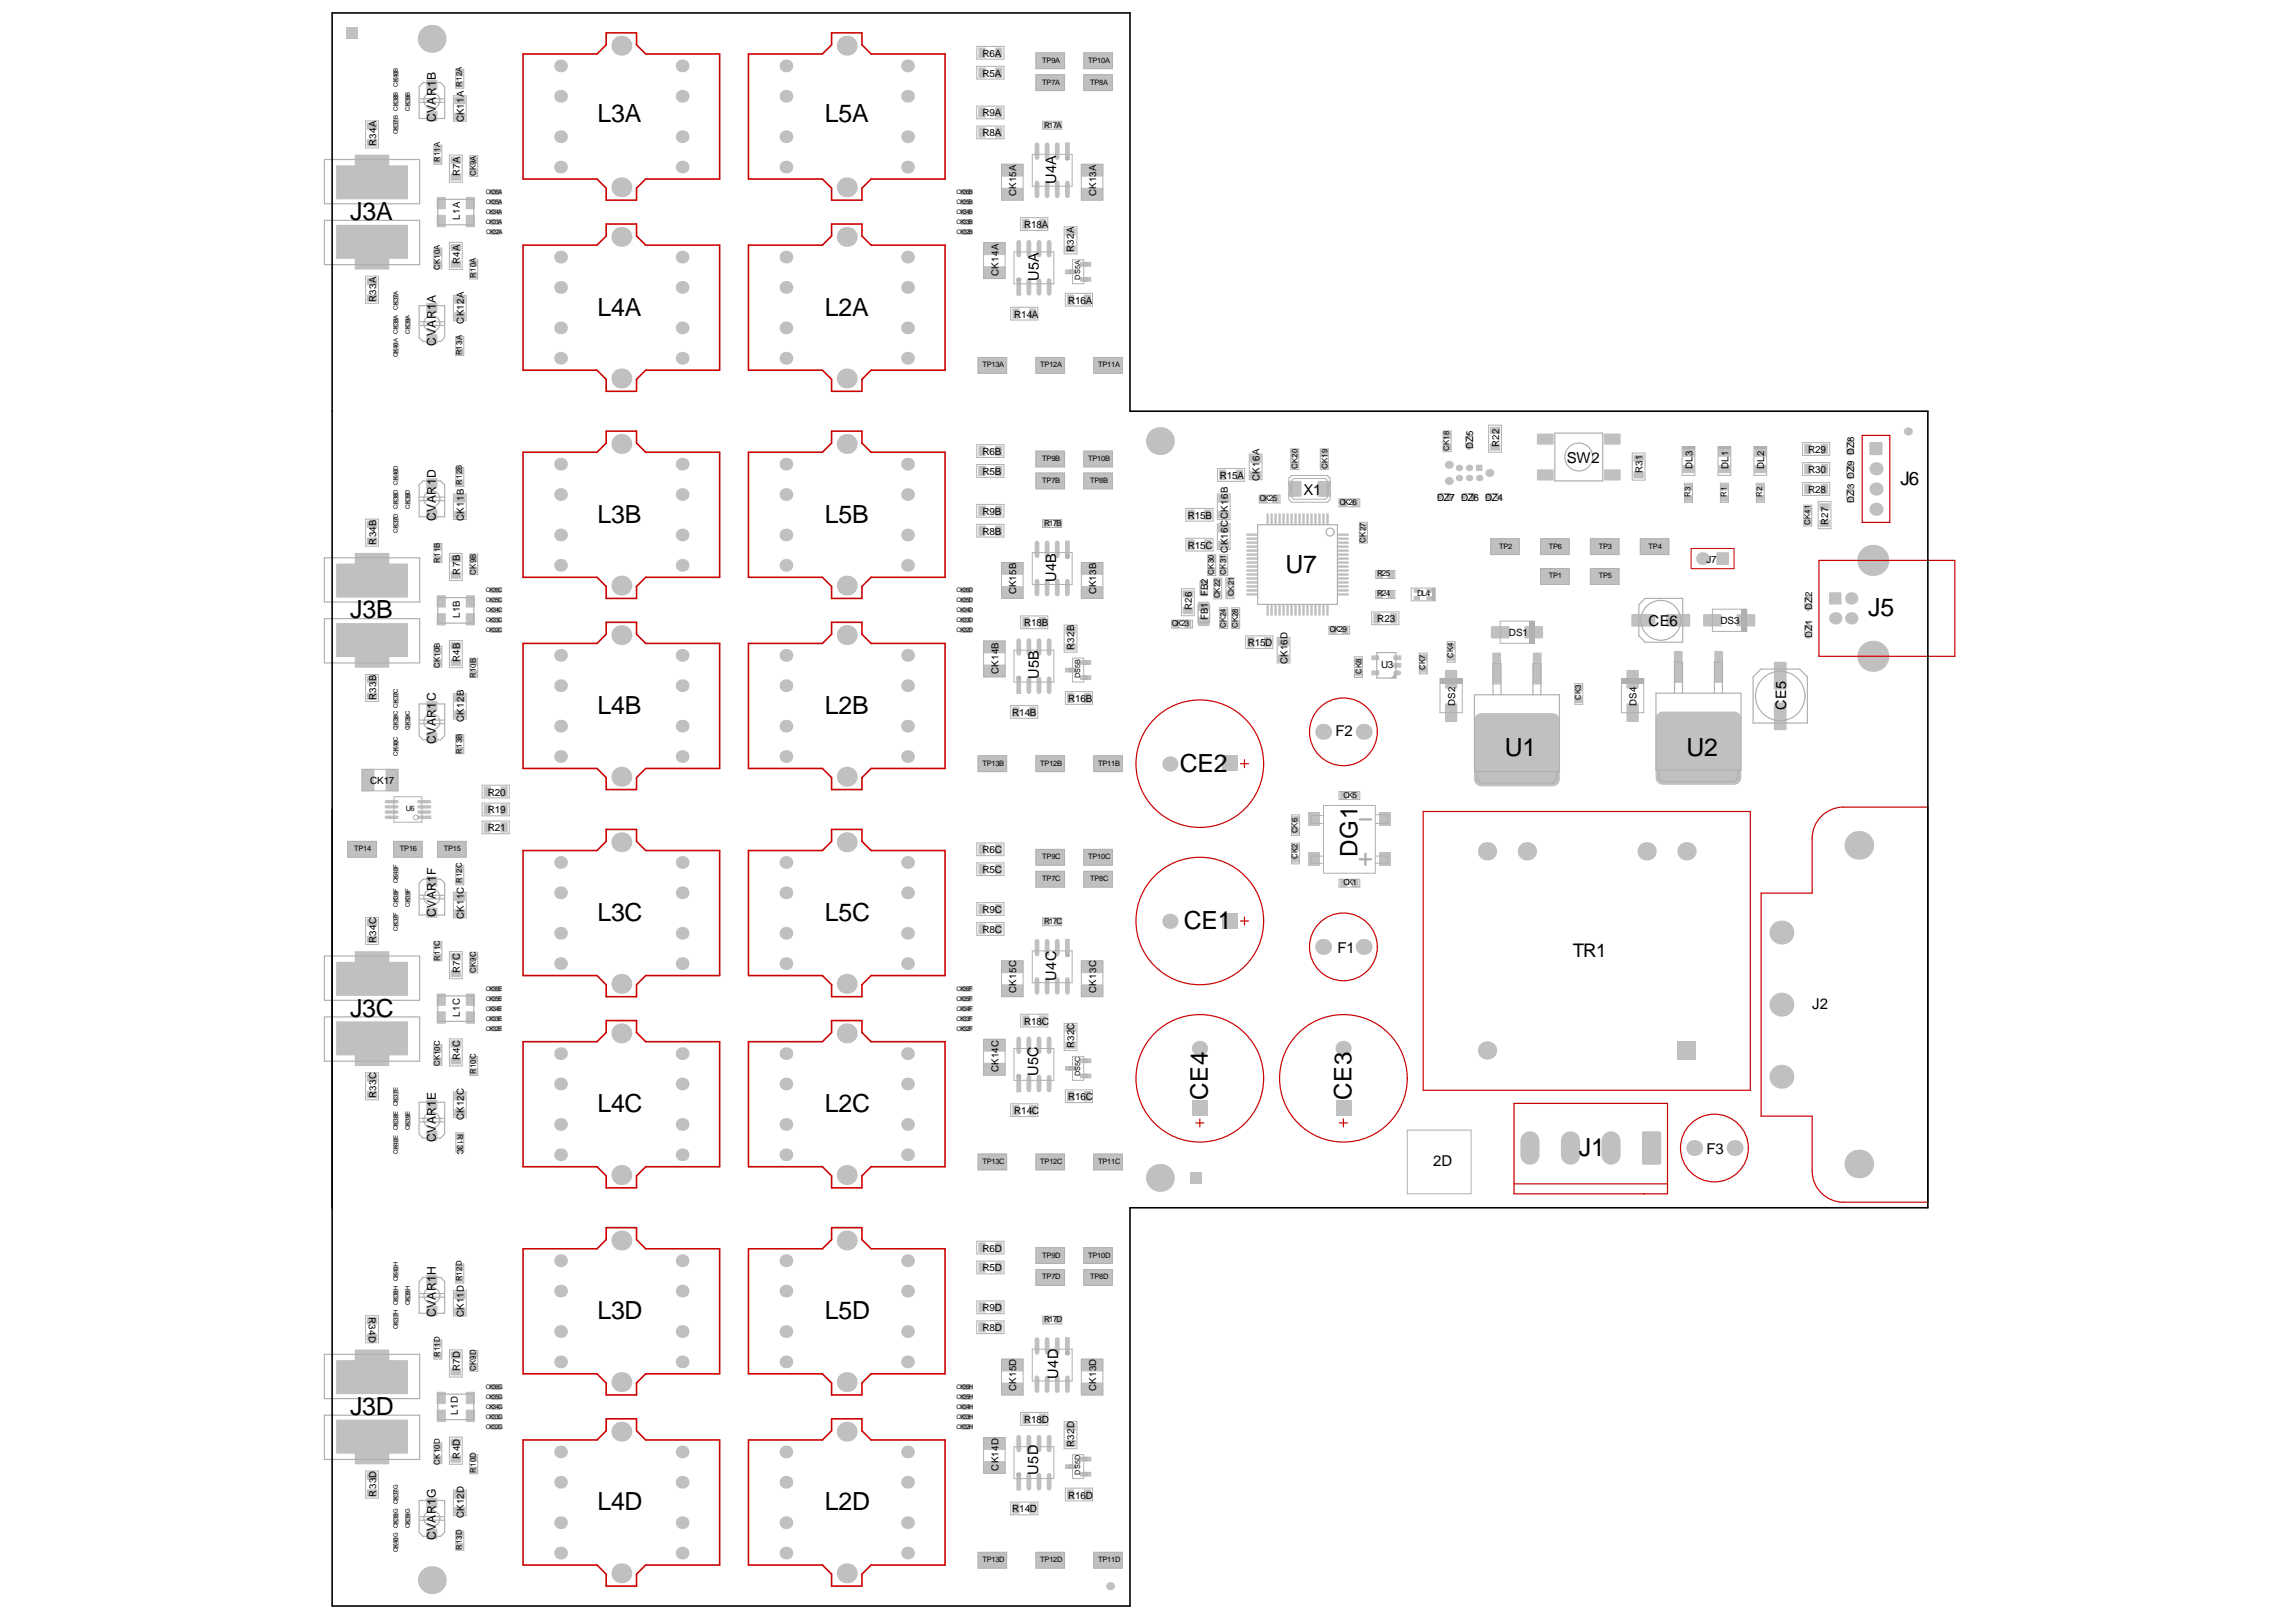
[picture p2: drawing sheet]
<svg xmlns="http://www.w3.org/2000/svg" width="297mm" height="210mm" viewBox="0 0 297 210" stroke-linecap="round" stroke-linejoin="round" font-family="sans-serif">
<defs><g id="words">
<g font-size="3.2">
<text x="77.3" y="15.8">L3A</text>
<text x="106.7" y="15.8">L5A</text>
<text x="45.3" y="28.5">J3A</text>
<text x="77.3" y="40.8">L4A</text>
<text x="106.7" y="40.8">L2A</text>
<text x="77.3" y="67.6">L3B</text>
<text x="106.7" y="67.6">L5B</text>
<text x="166.3" y="74.1">U7</text>
<text x="45.3" y="80">J3B</text>
<text x="241.7" y="79.8">J5</text>
<text x="77.3" y="92.4">L4B</text>
<text x="106.7" y="92.4">L2B</text>
<text x="152.6" y="99.9">CE2</text>
<text x="194.7" y="97.8">U1</text>
<text x="218.2" y="97.8">U2</text>
<text x="77.3" y="119.2">L3C</text>
<text x="106.7" y="119.2">L5C</text>
<text x="153.2" y="120.2">CE1</text>
<text x="45.3" y="131.6">J3C</text>
<text x="77.3" y="143.9">L4C</text>
<text x="106.7" y="143.9">L2C</text>
<text x="204.3" y="149.6">J1</text>
<text x="77.3" y="170.7">L3D</text>
<text x="106.7" y="170.7">L5D</text>
<text x="45.3" y="183.1">J3D</text>
<text x="77.3" y="195.5">L4D</text>
<text x="106.7" y="195.5">L2D</text>
</g>
<g font-size="3.1">
<text x="175.6" y="110.9" transform="rotate(-90 175.6 110.9)">DG1</text>
<text x="156.3" y="142.4" transform="rotate(-90 156.3 142.4)">CE4</text>
<text x="174.8" y="142.4" transform="rotate(-90 174.8 142.4)">CE3</text>
</g>
<g font-size="2.4">
<text x="245.9" y="62.8">J6</text>
<text x="203.5" y="123.8">TR1</text>
</g>
<g font-size="1.9">
<text x="136.6" y="23.8" transform="rotate(-90 136.6 23.8)">U4A</text>
<text x="134.4" y="36.4" transform="rotate(-90 134.4 36.4)">U5A</text>
<text x="202.7" y="59.9">SW2</text>
<text x="168.6" y="64">X1</text>
<text x="136.6" y="75.4" transform="rotate(-90 136.6 75.4)">U4B</text>
<text x="213.3" y="81">CE6</text>
<text x="134.4" y="87.9" transform="rotate(-90 134.4 87.9)">U5B</text>
<text x="172.8" y="95.2">F2</text>
<text x="231.1" y="91.9" transform="rotate(-90 231.1 91.9)">CE5</text>
<text x="173" y="123.3">F1</text>
<text x="136.6" y="126.9" transform="rotate(-90 136.6 126.9)">U4C</text>
<text x="234.4" y="130.5">J2</text>
<text x="134.3" y="139.3" transform="rotate(-90 134.3 139.3)">U5C</text>
<text x="220.8" y="149.3">F3</text>
<text x="185.4" y="150.9">2D</text>
<text x="136.9" y="178.5" transform="rotate(-90 136.9 178.5)">U4D</text>
<text x="134.3" y="190.8" transform="rotate(-90 134.3 190.8)">U5D</text>
</g>
<g font-size="1.6">
<text x="56.4" y="10.4" transform="rotate(-90 56.4 10.4)">B</text>
<text x="56.4" y="15.8" transform="rotate(-90 56.4 15.8)">CVA</text>
<text x="56.4" y="12.5" transform="rotate(-90 56.4 12.5)">R1</text>
<text x="56.4" y="41.3" transform="rotate(-90 56.4 41.3)">R1</text>
<text x="56.4" y="39.2" transform="rotate(-90 56.4 39.2)">A</text>
<text x="56.4" y="44.7" transform="rotate(-90 56.4 44.7)">CVA</text>
<text x="56.4" y="64" transform="rotate(-90 56.4 64)">R1</text>
<text x="56.4" y="61.9" transform="rotate(-90 56.4 61.9)">D</text>
<text x="56.4" y="67.4" transform="rotate(-90 56.4 67.4)">CVA</text>
<text x="56.4" y="92.9" transform="rotate(-90 56.4 92.9)">R1</text>
<text x="56.4" y="90.8" transform="rotate(-90 56.4 90.8)">C</text>
<text x="56.4" y="96.3" transform="rotate(-90 56.4 96.3)">CVA</text>
<text x="56.4" y="118.7" transform="rotate(-90 56.4 118.7)">CVAR1F</text>
<text x="56.4" y="142.3" transform="rotate(-90 56.4 142.3)">E</text>
<text x="56.4" y="147.8" transform="rotate(-90 56.4 147.8)">CVA</text>
<text x="56.4" y="144.4" transform="rotate(-90 56.4 144.4)">R1</text>
<text x="56.4" y="167.1" transform="rotate(-90 56.4 167.1)">R1</text>
<text x="56.4" y="165" transform="rotate(-90 56.4 165)">H</text>
<text x="56.4" y="170.5" transform="rotate(-90 56.4 170.5)">CVA</text>
<text x="56.4" y="196" transform="rotate(-90 56.4 196)">R1</text>
<text x="56.4" y="193.8" transform="rotate(-90 56.4 193.8)">G</text>
<text x="56.4" y="199.3" transform="rotate(-90 56.4 199.3)">CVA</text>
</g>
<g font-size="1.3">
<text x="127.1" y="7.3">R6A</text>
<text x="127.1" y="9.9">R5A</text>
<text x="127.1" y="15.1">R9A</text>
<text x="127.1" y="17.7">R8A</text>
<text x="132.5" y="29.5">R18A</text>
<text x="131.2" y="41.1">R14A</text>
<text x="138.2" y="39.3">R16A</text>
<text x="127.1" y="58.9">R6B</text>
<text x="233.9" y="58.6">R29</text>
<text x="127.1" y="61.5">R5B</text>
<text x="157.8" y="62">R15A</text>
<text x="185.9" y="64.8">DZ7 DZ6 DZ4</text>
<text x="233.9" y="61.2">R30</text>
<text x="233.9" y="63.8">R28</text>
<text x="127.1" y="66.6">R9B</text>
<text x="127.1" y="69.2">R8B</text>
<text x="153.7" y="71">R15C</text>
<text x="153.7" y="67.1">R15B</text>
<text x="220.8" y="72.8">J7</text>
<text x="132.5" y="81">R18B</text>
<text x="161.4" y="83.6">R15D</text>
<text x="178.2" y="80.5">R23</text>
<text x="195.2" y="82.3">DS1</text>
<text x="222.6" y="80.8">DS3</text>
<text x="178.7" y="86.5">U3</text>
<text x="131" y="92.6">R14B</text>
<text x="138.2" y="90.8">R16B</text>
<text x="47.9" y="101.4">CK17</text>
<text x="63.1" y="107.6">R21</text>
<text x="63.1" y="103">R20</text>
<text x="63.1" y="105.3">R19</text>
<text x="127.1" y="110.4">R6C</text>
<text x="127.1" y="113">R5C</text>
<text x="127.1" y="118.2">R9C</text>
<text x="127.1" y="120.7">R8C</text>
<text x="132.5" y="132.6">R18C</text>
<text x="138.2" y="142.4">R16C</text>
<text x="131.2" y="144.2">R14C</text>
<text x="127.1" y="162">R6D</text>
<text x="127.1" y="164.5">R5D</text>
<text x="127.1" y="169.7">R9D</text>
<text x="127.1" y="172.3">R8D</text>
<text x="132.5" y="184.1">R18D</text>
<text x="131" y="195.7">R14D</text>
<text x="138.2" y="193.9">R16D</text>
</g>
<g font-size="1.2">
<text x="60" y="15.8" transform="rotate(-90 60 15.8)">CK11A</text>
<text x="48.6" y="18.9" transform="rotate(-90 48.6 18.9)">R34A</text>
<text x="59.5" y="22.8" transform="rotate(-90 59.5 22.8)">R7A</text>
<text x="131.5" y="22.8" transform="rotate(-90 131.5 22.8)">5A</text>
<text x="141.8" y="22.8" transform="rotate(-90 141.8 22.8)">3A</text>
<text x="59.5" y="28.5" transform="rotate(-90 59.5 28.5)">L1A</text>
<text x="131.5" y="25.4" transform="rotate(-90 131.5 25.4)">CK1</text>
<text x="141.8" y="25.4" transform="rotate(-90 141.8 25.4)">CK1</text>
<text x="59.5" y="34.1" transform="rotate(-90 59.5 34.1)">R4A</text>
<text x="129.2" y="35.7" transform="rotate(-90 129.2 35.7)">CK14A</text>
<text x="138.9" y="32.7" transform="rotate(-90 138.9 32.7)">R32A</text>
<text x="48.6" y="39" transform="rotate(-90 48.6 39)">R33A</text>
<text x="60" y="41.9" transform="rotate(-90 60 41.9)">CK12A</text>
<text x="190.6" y="58.1" transform="rotate(-90 190.6 58.1)">DZ5</text>
<text x="193.9" y="57.9" transform="rotate(-90 193.9 57.9)">R22</text>
<text x="163" y="62.2" transform="rotate(-90 163 62.2)">CK16A</text>
<text x="212.5" y="61.2" transform="rotate(-90 212.5 61.2)">R31</text>
<text x="219" y="60.7" transform="rotate(-90 219 60.7)">DL3</text>
<text x="223.6" y="60.7" transform="rotate(-90 223.6 60.7)">DL1</text>
<text x="228.3" y="60.7" transform="rotate(-90 228.3 60.7)">DL2</text>
<text x="239.9" y="65.1" transform="rotate(-90 239.9 65.1)">DZ3 DZ9 DZ8</text>
<text x="48.6" y="70.5" transform="rotate(-90 48.6 70.5)">R34B</text>
<text x="60" y="67.4" transform="rotate(-90 60 67.4)">CK11B</text>
<text x="158.8" y="71.5" transform="rotate(-90 158.8 71.5)">CK16CCK16B</text>
<text x="236.5" y="67.9" transform="rotate(-90 236.5 67.9)">R27</text>
<text x="59.5" y="74.3" transform="rotate(-90 59.5 74.3)">R7B</text>
<text x="131.5" y="76.9" transform="rotate(-90 131.5 76.9)">CK1</text>
<text x="131.5" y="74.4" transform="rotate(-90 131.5 74.4)">5B</text>
<text x="141.8" y="76.9" transform="rotate(-90 141.8 76.9)">CK1</text>
<text x="141.8" y="74.4" transform="rotate(-90 141.8 74.4)">3B</text>
<text x="59.5" y="80" transform="rotate(-90 59.5 80)">L1B</text>
<text x="154.2" y="79" transform="rotate(-90 154.2 79)">R26</text>
<text x="156.3" y="80.3" transform="rotate(-90 156.3 80.3)">FB1 FB2</text>
<text x="234.4" y="82.6" transform="rotate(-90 234.4 82.6)">DZ1</text>
<text x="234.4" y="79" transform="rotate(-90 234.4 79)">DZ2</text>
<text x="59.5" y="85.7" transform="rotate(-90 59.5 85.7)">R4B</text>
<text x="129.2" y="87.2" transform="rotate(-90 129.2 87.2)">CK14B</text>
<text x="139" y="84.1" transform="rotate(-90 139 84.1)">R32B</text>
<text x="166.6" y="85.9" transform="rotate(-90 166.6 85.9)">CK16D</text>
<text x="48.6" y="90.6" transform="rotate(-90 48.6 90.6)">R33B</text>
<text x="60" y="93.4" transform="rotate(-90 60 93.4)">CK12B</text>
<text x="188.3" y="91.4" transform="rotate(-90 188.3 91.4)">DS2</text>
<text x="211.7" y="91.4" transform="rotate(-90 211.7 91.4)">DS4</text>
<text x="60" y="118.9" transform="rotate(-90 60 118.9)">CK11C</text>
<text x="48.6" y="122" transform="rotate(-90 48.6 122)">R34C</text>
<text x="59.5" y="125.9" transform="rotate(-90 59.5 125.9)">R7C</text>
<text x="131.5" y="125.9" transform="rotate(-90 131.5 125.9)">5C</text>
<text x="141.8" y="125.9" transform="rotate(-90 141.8 125.9)">3C</text>
<text x="59.5" y="131.6" transform="rotate(-90 59.5 131.6)">L1C</text>
<text x="131.5" y="128.5" transform="rotate(-90 131.5 128.5)">CK1</text>
<text x="141.8" y="128.5" transform="rotate(-90 141.8 128.5)">CK1</text>
<text x="59.5" y="137.2" transform="rotate(-90 59.5 137.2)">R4C</text>
<text x="139" y="135.7" transform="rotate(-90 139 135.7)">R32C</text>
<text x="48.6" y="142.1" transform="rotate(-90 48.6 142.1)">R33C</text>
<text x="129.2" y="138.8" transform="rotate(-90 129.2 138.8)">CK14C</text>
<text x="60" y="145" transform="rotate(-90 60 145)">CK12C</text>
<text x="47.7" y="170.5" transform="rotate(90 47.7 170.5)">R34D</text>
<text x="60" y="170.5" transform="rotate(-90 60 170.5)">CK11D</text>
<text x="59.5" y="177.4" transform="rotate(-90 59.5 177.4)">R7D</text>
<text x="131.5" y="177.5" transform="rotate(-90 131.5 177.5)">5D</text>
<text x="141.8" y="177.5" transform="rotate(-90 141.8 177.5)">3D</text>
<text x="59.2" y="183.1" transform="rotate(-90 59.2 183.1)">L1D</text>
<text x="131.5" y="180" transform="rotate(-90 131.5 180)">CK1</text>
<text x="141.8" y="180" transform="rotate(-90 141.8 180)">CK1</text>
<text x="59.5" y="188.8" transform="rotate(-90 59.5 188.8)">R4D</text>
<text x="129.2" y="190.3" transform="rotate(-90 129.2 190.3)">CK14D</text>
<text x="139" y="187.2" transform="rotate(-90 139 187.2)">R32D</text>
<text x="48.6" y="193.7" transform="rotate(-90 48.6 193.7)">R33D</text>
<text x="60" y="196.5" transform="rotate(-90 60 196.5)">CK12D</text>
</g>
<g font-size="1">
<text x="59.7" y="11.2" transform="rotate(-90 59.7 11.2)">R12A</text>
<text x="134.8" y="8.1">TP9A</text>
<text x="134.8" y="11">TP7A</text>
<text x="140.8" y="8.1">TP10A</text>
<text x="141" y="11">TP8A</text>
<text x="135.1" y="16.5">R17A</text>
<text x="56.9" y="21" transform="rotate(-90 56.9 21)">R11A</text>
<text x="61.5" y="22.8" transform="rotate(-90 61.5 22.8)">CK9A</text>
<text x="56.9" y="34.9" transform="rotate(-90 56.9 34.9)">CK10A</text>
<text x="61.5" y="35.9" transform="rotate(-90 61.5 35.9)">R10A</text>
<text x="59.7" y="46" transform="rotate(-90 59.7 46)">R13A</text>
<text x="127.1" y="47.5">TP13A</text>
<text x="134.6" y="47.5">TP12A</text>
<text x="142.1" y="47.5">TP11A</text>
<text x="134.8" y="59.7">TP9B</text>
<text x="140.8" y="59.7">TP10B</text>
<text x="187.5" y="58.4" transform="rotate(-90 187.5 58.4)">CK18</text>
<text x="59.7" y="62.8" transform="rotate(-90 59.7 62.8)">R12B</text>
<text x="134.8" y="62.5">TP7B</text>
<text x="141" y="62.5">TP8B</text>
<text x="163" y="64.8">CK25</text>
<text x="167.9" y="60.7" transform="rotate(-90 167.9 60.7)">CK20</text>
<text x="171.7" y="60.7" transform="rotate(-90 171.7 60.7)">CK19</text>
<text x="173.3" y="65.3">CK26</text>
<text x="218.7" y="64.3" transform="rotate(-90 218.7 64.3)">R3</text>
<text x="223.3" y="64.3" transform="rotate(-90 223.3 64.3)">R1</text>
<text x="228" y="64.3" transform="rotate(-90 228 64.3)">R2</text>
<text x="135.1" y="68.1">R17B</text>
<text x="176.6" y="70.2" transform="rotate(-90 176.6 70.2)">CK27</text>
<text x="193.9" y="71">TP2</text>
<text x="200.4" y="71">TP6</text>
<text x="206.8" y="71">TP3</text>
<text x="213.3" y="71">TP4</text>
<text x="234.2" y="67.9" transform="rotate(-90 234.2 67.9)">CK41</text>
<text x="56.9" y="72.8" transform="rotate(-90 56.9 72.8)">R11B</text>
<text x="61.5" y="74.3" transform="rotate(-90 61.5 74.3)">CK9B</text>
<text x="157" y="74.3" transform="rotate(-90 157 74.3)">CK30</text>
<text x="157.8" y="77.4" transform="rotate(-90 157.8 77.4)">CK22</text>
<text x="158.6" y="74.3" transform="rotate(-90 158.6 74.3)">CK31</text>
<text x="159.6" y="77.2" transform="rotate(-90 159.6 77.2)">CK21</text>
<text x="178.2" y="74.6">R25</text>
<text x="178.2" y="77.2">R24</text>
<text x="183.3" y="77.2">DL4</text>
<text x="200.4" y="74.9">TP1</text>
<text x="206.8" y="74.9">TP5</text>
<text x="151.6" y="81">CK23</text>
<text x="158.6" y="81.3" transform="rotate(-90 158.6 81.3)">CK24</text>
<text x="160.1" y="81.3" transform="rotate(-90 160.1 81.3)">CK28</text>
<text x="172" y="81.8">CK29</text>
<text x="56.9" y="86.5" transform="rotate(-90 56.9 86.5)">CK10B</text>
<text x="61.5" y="87.7" transform="rotate(-90 61.5 87.7)">R10B</text>
<text x="176.1" y="87.2" transform="rotate(-90 176.1 87.2)">CK8</text>
<text x="184.4" y="86.7" transform="rotate(-90 184.4 86.7)">CK7</text>
<text x="188" y="85.2" transform="rotate(-90 188 85.2)">CK4</text>
<text x="204.5" y="90.6" transform="rotate(-90 204.5 90.6)">CK3</text>
<text x="59.7" y="97.5" transform="rotate(-90 59.7 97.5)">R13B</text>
<text x="127.1" y="99.1">TP13B</text>
<text x="134.6" y="99.1">TP12B</text>
<text x="142.1" y="99.1">TP11B</text>
<text x="52.5" y="105">U6</text>
<text x="167.9" y="107.8" transform="rotate(-90 167.9 107.8)">CK6</text>
<text x="173.8" y="103.2">CK5</text>
<text x="45.8" y="110.2">TP14</text>
<text x="51.7" y="110.2">TP16</text>
<text x="57.4" y="110.2">TP15</text>
<text x="134.8" y="111.2">TP9C</text>
<text x="140.8" y="111.2">TP10C</text>
<text x="167.9" y="111.2" transform="rotate(-90 167.9 111.2)">CK2</text>
<text x="59.7" y="114.3" transform="rotate(-90 59.7 114.3)">R12C</text>
<text x="134.8" y="114">TP7C</text>
<text x="135.1" y="119.6">R17C</text>
<text x="141" y="114">TP8C</text>
<text x="173.8" y="114.5">CK1</text>
<text x="56.9" y="124.3" transform="rotate(-90 56.9 124.3)">R11C</text>
<text x="61.5" y="125.9" transform="rotate(-90 61.5 125.9)">CK9C</text>
<text x="56.9" y="138" transform="rotate(-90 56.9 138)">CK10C</text>
<text x="61.5" y="139" transform="rotate(-90 61.5 139)">R10C</text>
<text x="59.2" y="146.8" transform="rotate(90 59.2 146.8)">R13C</text>
<text x="127.1" y="150.6">TP13C</text>
<text x="134.6" y="150.6">TP12C</text>
<text x="142.1" y="150.6">TP11C</text>
<text x="59.7" y="165.8" transform="rotate(-90 59.7 165.8)">R12D</text>
<text x="134.8" y="162.7">TP9D</text>
<text x="134.8" y="165.6">TP7D</text>
<text x="140.8" y="162.7">TP10D</text>
<text x="141" y="165.6">TP8D</text>
<text x="135.1" y="171.1">R17D</text>
<text x="56.9" y="175.6" transform="rotate(-90 56.9 175.6)">R11D</text>
<text x="61.5" y="177.4" transform="rotate(-90 61.5 177.4)">CK9D</text>
<text x="56.9" y="189.5" transform="rotate(-90 56.9 189.5)">CK10D</text>
<text x="61.5" y="190.6" transform="rotate(-90 61.5 190.6)">R10D</text>
<text x="59.7" y="200.6" transform="rotate(-90 59.7 200.6)">R13D</text>
<text x="127.1" y="202.2">TP13D</text>
<text x="134.6" y="202.2">TP12D</text>
<text x="142.1" y="202.2">TP11D</text>
</g>
<g font-size=".9">
<text x="139.7" y="36.2" transform="rotate(-90 139.7 36.2)">DS5A</text>
<text x="139.7" y="87.7" transform="rotate(-90 139.7 87.7)">DS5B</text>
<text x="139.7" y="139.3" transform="rotate(-90 139.7 139.3)">DS5C</text>
<text x="139.7" y="190.8" transform="rotate(-90 139.7 190.8)">DS5D</text>
</g>
<g font-size=".8">
<text x="51.5" y="11.2" transform="rotate(-90 51.5 11.2)">CK40B</text>
<text x="51.5" y="17.4" transform="rotate(-90 51.5 17.4)">CK37B</text>
<text x="51.5" y="14.3" transform="rotate(-90 51.5 14.3)">CK38B</text>
<text x="53" y="14.3" transform="rotate(-90 53 14.3)">CK39B</text>
<text x="62.8" y="29">CK33A</text>
<text x="62.8" y="27.7">CK34A</text>
<text x="62.8" y="26.4">CK35A</text>
<text x="62.8" y="25.1">CK36A</text>
<text x="123.7" y="25.1">CK36B</text>
<text x="123.7" y="26.4">CK35B</text>
<text x="123.7" y="27.7">CK34B</text>
<text x="123.7" y="29">CK33B</text>
<text x="62.9" y="30.3">CK32A</text>
<text x="123.7" y="30.3">CK32B</text>
<text x="51.5" y="40.1" transform="rotate(-90 51.5 40.1)">CK37A</text>
<text x="51.5" y="46.3" transform="rotate(-90 51.5 46.3)">CK40A</text>
<text x="51.5" y="43.2" transform="rotate(-90 51.5 43.2)">CK38A</text>
<text x="53" y="43.2" transform="rotate(-90 53 43.2)">CK39A</text>
<text x="51.5" y="65.8" transform="rotate(-90 51.5 65.8)">CK38D</text>
<text x="51.5" y="62.8" transform="rotate(-90 51.5 62.8)">CK40D</text>
<text x="53" y="65.8" transform="rotate(-90 53 65.8)">CK39D</text>
<text x="51.5" y="68.9" transform="rotate(-90 51.5 68.9)">CK37D</text>
<text x="62.8" y="76.7">CK36C</text>
<text x="62.8" y="78">CK35C</text>
<text x="123.7" y="76.7">CK36D</text>
<text x="123.7" y="78">CK35D</text>
<text x="62.8" y="79.2">CK34C</text>
<text x="62.8" y="80.5">CK33C</text>
<text x="62.8" y="81.8">CK32C</text>
<text x="123.7" y="79.2">CK34D</text>
<text x="123.7" y="80.5">CK33D</text>
<text x="123.7" y="81.8">CK32D</text>
<text x="51.5" y="94.4" transform="rotate(-90 51.5 94.4)">CK38C CK37C</text>
<text x="53" y="94.4" transform="rotate(-90 53 94.4)">CK39C</text>
<text x="51.5" y="97.8" transform="rotate(-90 51.5 97.8)">CK40C</text>
<text x="51.5" y="117.4" transform="rotate(-90 51.5 117.4)">CK38F</text>
<text x="51.5" y="114.3" transform="rotate(-90 51.5 114.3)">CK40F</text>
<text x="53" y="117.4" transform="rotate(-90 53 117.4)">CK39F</text>
<text x="51.5" y="120.5" transform="rotate(-90 51.5 120.5)">CK37F</text>
<text x="62.8" y="128.2">CK36E</text>
<text x="62.8" y="129.5">CK35E</text>
<text x="62.8" y="130.8">CK34E</text>
<text x="123.7" y="128.2">CK36F</text>
<text x="123.7" y="129.5">CK35F</text>
<text x="123.7" y="130.8">CK34F</text>
<text x="62.8" y="132.1">CK33E</text>
<text x="62.8" y="133.4">CK32E</text>
<text x="123.7" y="132.1">CK33F</text>
<text x="123.7" y="133.4">CK32F</text>
<text x="51.5" y="143.2" transform="rotate(-90 51.5 143.2)">CK37E</text>
<text x="51.5" y="149.3" transform="rotate(-90 51.5 149.3)">CK40E</text>
<text x="51.5" y="146.2" transform="rotate(-90 51.5 146.2)">CK38E</text>
<text x="53" y="146.2" transform="rotate(-90 53 146.2)">CK39E</text>
<text x="51.5" y="165.8" transform="rotate(-90 51.5 165.8)">CK40H</text>
<text x="51.5" y="172" transform="rotate(-90 51.5 172)">CK37H</text>
<text x="51.5" y="168.9" transform="rotate(-90 51.5 168.9)">CK38H</text>
<text x="53" y="168.9" transform="rotate(-90 53 168.9)">CK39H</text>
<text x="62.8" y="179.7">CK36G</text>
<text x="123.7" y="179.7">CK36H</text>
<text x="62.8" y="181">CK35G</text>
<text x="62.8" y="182.3">CK34G</text>
<text x="62.8" y="183.6">CK33G</text>
<text x="62.8" y="184.9">CK32G</text>
<text x="123.7" y="181">CK35H</text>
<text x="123.7" y="182.3">CK34H</text>
<text x="123.7" y="183.6">CK33H</text>
<text x="123.7" y="184.9">CK32H</text>
<text x="53" y="197.8" transform="rotate(-90 53 197.8)">CK39G</text>
<text x="51.5" y="200.9" transform="rotate(-90 51.5 200.9)">CK40G CK38G CK37G</text>
</g>
</g></defs>
<g fill="#c0c0c0">
<path d="M212.4 146.6l.3-.2h2l.2 .2v3.9l-.2 .2h-2l-.3-.2z" fill-rule="evenodd"/>
<path d="M154.3 142.4h1.9v2h-1.9z" fill-rule="evenodd"/>
</g>
<g fill="#c0c0c0">
<path d="M212.5 146.5l.2-.1v.2h-.3z"/>
<path d="M212.4 150.5h.3v.2h-.2z"/>
<path d="M214.7 150.5h.2l-.1 .2h-.1z"/>
<path d="M214.7 146.4l.1 .1 .1 .1h-.2z"/>
</g>
<path d="M197.9 147.6v1.9" fill="none" stroke="#c0c0c0" stroke-width="2.5"/>
<path d="M172.9 142.4h1.9v2h-1.9z" fill-rule="evenodd" fill="#c0c0c0"/>
<path d="M203.2 147.6v1.9M208.4 147.6v1.9" fill="none" stroke="#c0c0c0" stroke-width="2.5"/>
<g fill="#c0c0c0">
<path d="M236.7 76.7l.1-.1v.2h-.2z"/>
<path d="M236.6 78.1h.2v.1z"/>
<path d="M238.1 78.1h.1l-.1 .1z"/>
<path d="M238.1 76.6l.1 .2h-.1z"/>
<path d="M222 72.9h.2v.2z"/>
<path d="M223.5 72.9h.2l-.2 .2z"/>
<path d="M223.5 71.5l.2 .1h-.2z"/>
<path d="M222.1 71.5h.1v.1h-.2z"/>
<path d="M241.8 58.7h.2v.2z"/>
<path d="M243.4 58.7h.2l-.2 .2z"/>
<path d="M243.4 57.2l.2 .2h-.2z"/>
<path d="M241.9 57.2h.1v.2h-.2z"/>
<path d="M43.5 183.7h9.3v4.4h-2.4v1.4h-4.5v-1.4h-2.4z"/>
<path d="M43.5 176h2.4v-1.4h4.5v1.4h2.4v4.4h-9.3z"/>
<path d="M43.5 132.2h9.3v4.4h-2.4v1.4h-4.5v-1.4h-2.4z"/>
<path d="M43.5 124.5h2.4v-1.4h4.5v1.4h2.4v4.4h-9.3z"/>
<path d="M43.5 80.6h9.3v4.4h-2.4v1.4h-4.5v-1.4h-2.4z"/>
<path d="M43.5 72.9h2.4v-1.3h4.5v1.3h2.4v4.4h-9.3z"/>
<path d="M43.5 29.1h9.3v4.4h-2.4v1.4h-4.5v-1.4h-2.4z"/>
<path d="M43.5 21.4h2.4v-1.4h4.5v1.4h2.4v4.4h-9.3z"/>
<path d="M136.4 171.2l.1 .1z"/>
<path d="M137.2 171.2h.1l-.1 .1z"/>
<path d="M137.2 170.4h.1z"/>
<path d="M135 170.4h.1z"/>
<path d="M135 171.2l.1 .1z"/>
<path d="M135.7 171.2h.1l-.1 .1z"/>
<path d="M135.7 170.4h.1z"/>
<path d="M136.5 118.8v.1z"/>
<path d="M136.4 119.7h.1z"/>
<path d="M137.2 119.7h.1h-.1z"/>
<path d="M137.2 118.8l.1 .1z"/>
<path d="M135 118.8l.1 .1z"/>
<path d="M135 119.7h.1z"/>
<path d="M135.7 119.7h.1h-.1z"/>
<path d="M135.7 118.8l.1 .1z"/>
<path d="M136.5 67.3v.1z"/>
<path d="M136.4 68.1l.1 .1z"/>
<path d="M137.2 68.1h.1l-.1 .1z"/>
<path d="M137.2 67.3l.1 .1z"/>
<path d="M135 67.3l.1 .1z"/>
<path d="M135 68.1l.1 .1z"/>
<path d="M135.7 68.1h.1l-.1 .1z"/>
<path d="M135.7 67.3l.1 .1z"/>
<path d="M136.4 16.6l.1 .1z"/>
<path d="M137.2 16.6h.1l-.1 .1z"/>
<path d="M137.2 15.7l.1 .1z"/>
<path d="M135 15.8h.1z"/>
<path d="M135 16.6l.1 .1z"/>
<path d="M135.7 16.6h.1l-.1 .1z"/>
<path d="M135.7 15.7l.1 .1z"/>
<path d="M161.7 61.9h.1v.1z"/>
<path d="M163.1 61.9h.1l-.1 .1z"/>
<path d="M163.1 61l.1 .1h-.1z"/>
<path d="M161.8 61v.1h-.1z"/>
<path d="M161.7 59.8h.1v.1z"/>
<path d="M163.1 59.8h.1l-.1 .1z"/>
<path d="M163.1 58.9l.1 .1h-.1z"/>
<path d="M161.8 58.9v.1h-.1z"/>
<path d="M158.6 62h.1l-.1 .1z"/>
<path d="M158.6 60.8l.1 .1h-.1z"/>
<path d="M157.8 60.8v.1h-.1z"/>
<path d="M157.7 62h.1v.1z"/>
<path d="M160.7 62h.1l-.1 .1z"/>
<path d="M160.7 60.8l.1 .1h-.1z"/>
<path d="M159.9 60.8h.1v.1h-.1z"/>
<path d="M159.9 62h.1v.1z"/>
<path d="M166.7 82.6l.1 .1h-.1z"/>
<path d="M165.4 82.6v.1h-.1z"/>
<path d="M165.3 83.5h.1v.1z"/>
<path d="M166.7 83.5h.1l-.1 .1z"/>
<path d="M166.7 84.7l.1 .1h-.1z"/>
<path d="M165.4 84.7v.1h-.1z"/>
<path d="M165.3 85.6h.1v.1z"/>
<path d="M166.7 85.6h.1l-.1 .1z"/>
<path d="M162.2 83.7h.1l-.1 .1z"/>
<path d="M162.2 82.4l.1 .1h-.1z"/>
<path d="M161.4 82.5l.1-.1v.1h-.1z"/>
<path d="M161.4 83.7h.1v.1z"/>
<path d="M164.4 83.7h.1l-.1 .1z"/>
<path d="M164.4 82.4l.1 .1h-.1z"/>
<path d="M163.6 82.5v-.1v.1h-.1z"/>
<path d="M163.5 83.7h.1v.1z"/>
<path d="M172.1 81.1l.1 .1z"/>
<path d="M172.1 82l.1 .1z"/>
<path d="M172.9 82h.1l-.1 .1z"/>
<path d="M172.9 81.1l.1 .1z"/>
<path d="M173.6 81.1l.1 .1z"/>
<path d="M173.6 82l.1 .1z"/>
<path d="M174.4 82v.1z"/>
<path d="M174.4 81.1v.1z"/>
<path d="M170.8 60.5l.1 .1z"/>
<path d="M171.7 60.5h.1l-.1 .1z"/>
<path d="M171.7 59.7l.1 .1z"/>
<path d="M170.8 59l.1 .1z"/>
<path d="M171.7 59h.1l-.1 .1z"/>
<path d="M171.7 58.2l.1 .1z"/>
<path d="M167 60.5l.1 .1z"/>
<path d="M167.9 60.5h.1l-.1 .1z"/>
<path d="M167.9 59.7l.1 .1z"/>
<path d="M167 59.8h.1z"/>
<path d="M167 59l.1 .1z"/>
<path d="M167.9 59h.1l-.1 .1z"/>
<path d="M167.9 58.2l.1 .1z"/>
<path d="M167 58.3h.1z"/>
<path d="M153 79.4h.1v.1z"/>
<path d="M154.3 79.4v.1z"/>
<path d="M154.3 78.5v.1z"/>
<path d="M153 78.6l.1-.1v.1h-.1z"/>
<path d="M153 77.2h.1v.1z"/>
<path d="M154.3 77.2v.1z"/>
<path d="M154.3 76.4v.1z"/>
<path d="M153 76.4h.1v.1h-.1z"/>
<path d="M157.6 68.8h.1v.1z"/>
<path d="M158.9 68.8h.1l-.1 .1z"/>
<path d="M158.9 67.9l.1 .1h-.1z"/>
<path d="M157.6 68l.1-.1v.1h-.1z"/>
<path d="M157.6 70.9h.1v.1z"/>
<path d="M158.9 70.9h.1l-.1 .1z"/>
<path d="M158.9 70l.1 .1h-.1z"/>
<path d="M157.6 70h.1v.1h-.1z"/>
<path d="M157.6 64.9h.1v.1z"/>
<path d="M158.9 64.9h.1l-.1 .1z"/>
<path d="M158.9 64.1l.1 .1h-.1z"/>
<path d="M157.6 64.1h.1v.1h-.1z"/>
<path d="M157.6 67h.1v.1z"/>
<path d="M158.9 67h.1l-.1 .1z"/>
<path d="M158.9 66.1l.1 .1h-.1z"/>
<path d="M157.6 66.2l.1-.1v.1h-.1z"/>
<path d="M156.6 71.1h.1l-.1 .1z"/>
<path d="M156.6 69.8l.1 .1h-.1z"/>
<path d="M155.8 69.8h.1v.1h-.1z"/>
<path d="M155.8 71.1h.1v.1z"/>
<path d="M154.5 71.1h.1l-.1 .1z"/>
<path d="M154.5 69.8l.1 .1h-.1z"/>
<path d="M153.6 69.8h.1v.1h-.1z"/>
<path d="M153.6 71.1h.1v.1z"/>
<path d="M154.5 67.2h.1l-.1 .1z"/>
<path d="M154.5 65.9l.1 .1h-.1z"/>
<path d="M153.6 66l.1-.1v.1h-.1z"/>
<path d="M153.6 67.2h.1v.1z"/>
<path d="M156.6 67.2h.1l-.1 .1z"/>
<path d="M156.6 65.9l.1 .1h-.1z"/>
<path d="M155.8 66l.1-.1v.1h-.1z"/>
<path d="M155.8 67.2h.1v.1z"/>
<path d="M155.3 77.1l.1 .1z"/>
<path d="M156.1 76.5l.1 .1z"/>
<path d="M155.3 75.7h.1z"/>
<path d="M156.1 75.1l.1 .1z"/>
<path d="M155 79h.1v.1z"/>
<path d="M156.4 79h.1l-.1 .1z"/>
<path d="M156.4 77.9l.1 .1h-.1z"/>
<path d="M155 77.9h.1v.1h-.1z"/>
<path d="M155 80.9h.1v.1z"/>
<path d="M156.4 80.9h.1l-.1 .1z"/>
<path d="M156.4 79.8l.1 .1h-.1z"/>
<path d="M155 79.9l.1-.1v.1h-.1z"/>
<path d="M157.8 72.7l.1 .1z"/>
<path d="M158.7 72.7h.1l-.1 .1z"/>
<path d="M158.7 71.9l.1 .1z"/>
<path d="M157.8 74.2l.1 .1z"/>
<path d="M158.7 74.2h.1l-.1 .1z"/>
<path d="M158.7 73.4l.1 .1z"/>
<path d="M157.2 73.4l.1 .1z"/>
<path d="M156.3 73.5h.1z"/>
<path d="M156.3 74.2l.1 .1z"/>
<path d="M157.2 74.2h.1l-.1 .1z"/>
<path d="M157.2 71.9l.1 .1z"/>
<path d="M156.3 72h.1z"/>
<path d="M156.3 72.7l.1 .1z"/>
<path d="M157.2 72.7h.1l-.1 .1z"/>
<path d="M159.4 79.6l.1 .1z"/>
<path d="M160.3 79.6h.1l-.1 .1z"/>
<path d="M160.3 78.8l.1 .1z"/>
<path d="M159.4 78.8l.1 .1z"/>
<path d="M159.4 81.1l.1 .1z"/>
<path d="M160.3 81.1h.1l-.1 .1z"/>
<path d="M160.3 80.3l.1 .1z"/>
<path d="M159.4 80.3l.1 .1z"/>
<path d="M157.8 79.6l.1 .1z"/>
<path d="M158.7 79.6h.1l-.1 .1z"/>
<path d="M158.7 78.8l.1 .1z"/>
<path d="M157.9 78.8v.1z"/>
<path d="M157.8 81.1l.1 .1z"/>
<path d="M158.7 81.1h.1l-.1 .1z"/>
<path d="M158.7 80.3l.1 .1z"/>
<path d="M157.9 80.3v.1z"/>
<path d="M152.5 81.2h.1l-.1 .1z"/>
<path d="M152.5 80.3l.1 .1z"/>
<path d="M151.8 80.3v.1z"/>
<path d="M151.7 81.2l.1 .1z"/>
<path d="M154 81.2h.1l-.1 .1z"/>
<path d="M154 80.3l.1 .1z"/>
<path d="M153.3 80.3v.1z"/>
<path d="M153.2 81.2l.1 .1z"/>
<path d="M157.9 76.5h.1z"/>
<path d="M157.1 77.2v.1z"/>
<path d="M157.9 77.2h.1l-.1 .1z"/>
<path d="M157.9 75l.1 .1z"/>
<path d="M157.1 75v.1z"/>
<path d="M157.9 75.8h.1h-.1z"/>
<path d="M158.6 75.7l.1 .1z"/>
<path d="M159.5 75.7h.1l-.1 .1z"/>
<path d="M159.5 74.9l.1 .1z"/>
<path d="M158.6 77.2l.1 .1z"/>
<path d="M159.5 77.2h.1l-.1 .1z"/>
<path d="M159.5 76.4l.1 .1z"/>
<path d="M140.2 8.7h.2v.2z"/>
<path d="M143.7 8.7h.2l-.2 .2z"/>
<path d="M143.7 6.8l.2 .2h-.2z"/>
<path d="M140.2 6.9l.2-.1v.2h-.2z"/>
<path d="M134 8.7h.2v.2z"/>
<path d="M137.5 8.7h.3l-.3 .2z"/>
<path d="M137.5 6.8l.3 .2h-.3z"/>
<path d="M134 6.9l.2-.1v.2h-.2z"/>
<path d="M140.2 111.8h.2v.2z"/>
<path d="M143.7 111.8h.2l-.2 .2z"/>
<path d="M143.7 109.9l.2 .2h-.2z"/>
<path d="M140.2 109.9h.2v.2h-.2z"/>
<path d="M134 111.8h.2v.2z"/>
<path d="M137.5 111.8h.3l-.3 .2z"/>
<path d="M137.5 109.9l.3 .2h-.3z"/>
<path d="M134 109.9h.2v.2h-.2z"/>
<path d="M140.2 163.3h.2v.2z"/>
<path d="M143.7 163.3h.2l-.2 .2z"/>
<path d="M143.7 161.4l.2 .2h-.2z"/>
<path d="M140.2 161.5l.2-.1v.2h-.2z"/>
<path d="M134 163.3h.2v.2z"/>
<path d="M137.5 163.3h.3l-.3 .2z"/>
<path d="M137.5 161.4l.3 .2h-.3z"/>
<path d="M134 161.5l.2-.1v.2h-.2z"/>
<path d="M48.7 170.5l.1 .1h-.1z"/>
<path d="M47.5 170.5h.1v.1h-.1z"/>
<path d="M47.5 171.3h.1v.1z"/>
<path d="M48.7 171.3h.1l-.1 .1z"/>
<path d="M48.7 172.6l.1 .1h-.1z"/>
<path d="M47.5 172.7l.1-.1v.1h-.1z"/>
<path d="M47.5 173.5h.1v.1z"/>
<path d="M48.7 173.5h.1l-.1 .1z"/>
<path d="M48.7 190.6l.1 .1h-.1z"/>
<path d="M47.5 190.6h.1v.1h-.1z"/>
<path d="M47.5 191.4h.1v.1z"/>
<path d="M48.7 191.4h.1l-.1 .1z"/>
<path d="M48.7 192.7l.1 .1h-.1z"/>
<path d="M47.5 192.8l.1-.1v.1h-.1z"/>
<path d="M47.5 193.6h.1v.1z"/>
<path d="M48.7 193.6h.1l-.1 .1z"/>
<path d="M137.8 187.2h.1v.1z"/>
<path d="M139.1 187.2h.1l-.1 .1z"/>
<path d="M139.1 186.3l.1 .1h-.1z"/>
<path d="M137.9 186.4v-.1v.1h-.1z"/>
<path d="M137.8 185h.1v.1z"/>
<path d="M139.1 185h.1l-.1 .1z"/>
<path d="M139.1 184.2l.1 .1h-.1z"/>
<path d="M137.9 184.2v.1h-.1z"/>
<path d="M139.2 189.5v.1z"/>
<path d="M137.8 190v.1z"/>
<path d="M141.1 188.5l.1 .1z"/>
<path d="M139.7 189.1h.1z"/>
<path d="M141.1 190.5h.1z"/>
<path d="M139.7 191l.1 .1z"/>
<path d="M131.5 192.8v.1z"/>
<path d="M132 190.6l.1 .1z"/>
<circle cx="224.4" cy="148.6" r="1.03"/>
<circle cx="150.1" cy="152.4" r="1.81"/>
<circle cx="219.2" cy="148.6" r="1.03"/>
<circle cx="197.5" cy="110.2" r="1.19"/>
<circle cx="230.5" cy="120.7" r="1.55"/>
<circle cx="173.8" cy="135.7" r=".98"/>
<circle cx="155.2" cy="135.7" r=".98"/>
<circle cx="230.5" cy="139.3" r="1.55"/>
<circle cx="192.4" cy="110.2" r="1.19"/>
<circle cx="176.4" cy="122.5" r="1.03"/>
<circle cx="230.5" cy="130" r="1.55"/>
<circle cx="151.4" cy="119.2" r=".98"/>
<circle cx="192.4" cy="135.9" r="1.19"/>
<circle cx="218.2" cy="110.2" r="1.19"/>
<circle cx="213" cy="110.2" r="1.19"/>
<circle cx="171.2" cy="122.5" r="1.03"/>
<circle cx="117.4" cy="136.4" r=".83"/>
<circle cx="117.4" cy="197.1" r=".83"/>
<circle cx="117.4" cy="176.2" r=".83"/>
<circle cx="117.4" cy="172.3" r=".83"/>
<circle cx="117.4" cy="167.1" r=".83"/>
<circle cx="117.4" cy="187.9" r=".83"/>
<circle cx="117.4" cy="191.8" r=".83"/>
<circle cx="117.4" cy="111.6" r=".83"/>
<circle cx="117.4" cy="124.7" r=".83"/>
<circle cx="117.4" cy="120.8" r=".83"/>
<circle cx="117.4" cy="115.5" r=".83"/>
<circle cx="117.4" cy="149.4" r=".83"/>
<circle cx="117.4" cy="140.3" r=".83"/>
<circle cx="117.4" cy="145.5" r=".83"/>
<circle cx="88.3" cy="84.8" r=".83"/>
<circle cx="88.3" cy="88.7" r=".83"/>
<circle cx="72.5" cy="84.8" r=".83"/>
<circle cx="117.4" cy="84.8" r=".83"/>
<circle cx="72.5" cy="88.7" r=".83"/>
<circle cx="117.4" cy="88.7" r=".83"/>
<circle cx="101.7" cy="88.7" r=".83"/>
<circle cx="101.7" cy="84.8" r=".83"/>
<circle cx="72.5" cy="69.2" r=".83"/>
<circle cx="88.3" cy="69.2" r=".83"/>
<circle cx="80.4" cy="82.2" r="1.29"/>
<circle cx="80.4" cy="75.8" r="1.29"/>
<circle cx="72.5" cy="73.2" r=".83"/>
<circle cx="88.3" cy="73.2" r=".83"/>
<circle cx="109.5" cy="82.2" r="1.29"/>
<circle cx="101.7" cy="69.2" r=".83"/>
<circle cx="101.7" cy="64" r=".83"/>
<circle cx="101.7" cy="73.2" r=".83"/>
<circle cx="117.4" cy="73.2" r=".83"/>
<circle cx="117.4" cy="69.2" r=".83"/>
<circle cx="117.4" cy="64" r=".83"/>
<circle cx="109.5" cy="75.8" r="1.29"/>
<circle cx="88.3" cy="60.1" r=".83"/>
<circle cx="88.3" cy="42.4" r=".83"/>
<circle cx="80.4" cy="57.5" r="1.29"/>
<circle cx="88.3" cy="64" r=".83"/>
<circle cx="101.7" cy="60.1" r=".83"/>
<circle cx="80.4" cy="49" r="1.29"/>
<circle cx="88.3" cy="37.2" r=".83"/>
<circle cx="88.3" cy="46.4" r=".83"/>
<circle cx="101.7" cy="46.4" r=".83"/>
<circle cx="101.7" cy="37.2" r=".83"/>
<circle cx="101.7" cy="42.4" r=".83"/>
<circle cx="72.5" cy="8.5" r=".83"/>
<circle cx="72.5" cy="17.7" r=".83"/>
<circle cx="72.5" cy="12.5" r=".83"/>
<circle cx="72.5" cy="21.6" r=".83"/>
<circle cx="101.7" cy="17.7" r=".83"/>
<circle cx="101.7" cy="12.5" r=".83"/>
<circle cx="88.3" cy="8.5" r=".83"/>
<circle cx="88.3" cy="12.5" r=".83"/>
<circle cx="101.7" cy="21.6" r=".83"/>
<circle cx="88.3" cy="17.7" r=".83"/>
<circle cx="80.4" cy="24.2" r="1.29"/>
<circle cx="88.3" cy="21.6" r=".83"/>
<circle cx="80.4" cy="5.9" r="1.29"/>
<circle cx="88.3" cy="33.3" r=".83"/>
<circle cx="80.4" cy="30.7" r="1.29"/>
<circle cx="101.7" cy="8.5" r=".83"/>
<circle cx="101.7" cy="33.3" r=".83"/>
<circle cx="109.5" cy="49" r="1.29"/>
<circle cx="117.4" cy="60.1" r=".83"/>
<circle cx="109.5" cy="57.5" r="1.29"/>
<circle cx="117.4" cy="37.2" r=".83"/>
<circle cx="109.5" cy="30.7" r="1.29"/>
<circle cx="117.4" cy="33.3" r=".83"/>
<circle cx="117.4" cy="46.4" r=".83"/>
<circle cx="117.4" cy="42.4" r=".83"/>
<circle cx="187.4" cy="62.3" r=".52"/>
<circle cx="187.4" cy="60.2" r=".52"/>
<circle cx="150.1" cy="57.1" r="1.81"/>
<circle cx="117.4" cy="12.5" r=".83"/>
<circle cx="117.4" cy="17.7" r=".83"/>
<circle cx="117.4" cy="8.5" r=".83"/>
<circle cx="117.4" cy="21.6" r=".83"/>
<circle cx="109.5" cy="5.9" r="1.29"/>
<circle cx="109.5" cy="24.2" r="1.29"/>
<circle cx="72.5" cy="33.3" r=".83"/>
<circle cx="72.5" cy="64" r=".83"/>
<circle cx="72.5" cy="46.4" r=".83"/>
<circle cx="72.5" cy="37.2" r=".83"/>
<circle cx="72.5" cy="42.4" r=".83"/>
<circle cx="72.5" cy="60.1" r=".83"/>
<circle cx="239.5" cy="77.4" r=".8"/>
<circle cx="237.4" cy="80" r=".8"/>
<circle cx="239.5" cy="80" r=".8"/>
<circle cx="192.7" cy="61.2" r=".52"/>
<circle cx="220.3" cy="72.3" r=".83"/>
<circle cx="109.5" cy="203.6" r="1.29"/>
<circle cx="117.4" cy="201" r=".83"/>
<circle cx="109.5" cy="185.3" r="1.29"/>
<circle cx="109.5" cy="178.9" r="1.29"/>
<circle cx="117.4" cy="97.9" r=".83"/>
<circle cx="88.3" cy="97.9" r=".83"/>
<circle cx="80.4" cy="100.5" r="1.29"/>
<circle cx="72.5" cy="97.9" r=".83"/>
<circle cx="109.5" cy="100.5" r="1.29"/>
<circle cx="101.7" cy="97.9" r=".83"/>
<circle cx="72.5" cy="145.5" r=".83"/>
<circle cx="80.4" cy="152.1" r="1.29"/>
<circle cx="88.3" cy="149.4" r=".83"/>
<circle cx="88.3" cy="145.5" r=".83"/>
<circle cx="101.7" cy="149.4" r=".83"/>
<circle cx="109.5" cy="152.1" r="1.29"/>
<circle cx="101.7" cy="145.5" r=".83"/>
<circle cx="72.5" cy="136.4" r=".83"/>
<circle cx="72.5" cy="140.3" r=".83"/>
<circle cx="80.4" cy="133.7" r="1.29"/>
<circle cx="88.3" cy="136.4" r=".83"/>
<circle cx="88.3" cy="140.3" r=".83"/>
<circle cx="101.7" cy="136.4" r=".83"/>
<circle cx="101.7" cy="140.3" r=".83"/>
<circle cx="109.5" cy="133.7" r="1.29"/>
<circle cx="72.5" cy="111.6" r=".83"/>
<circle cx="101.7" cy="124.7" r=".83"/>
<circle cx="101.7" cy="120.8" r=".83"/>
<circle cx="88.3" cy="111.6" r=".83"/>
<circle cx="88.3" cy="124.7" r=".83"/>
<circle cx="88.3" cy="120.8" r=".83"/>
<circle cx="80.4" cy="109" r="1.29"/>
<circle cx="88.3" cy="115.5" r=".83"/>
<circle cx="80.4" cy="127.3" r="1.29"/>
<circle cx="72.5" cy="124.7" r=".83"/>
<circle cx="72.5" cy="120.8" r=".83"/>
<circle cx="72.5" cy="115.5" r=".83"/>
<circle cx="109.5" cy="127.3" r="1.29"/>
<circle cx="72.5" cy="191.8" r=".83"/>
<circle cx="72.5" cy="197.1" r=".83"/>
<circle cx="80.4" cy="203.6" r="1.29"/>
<circle cx="72.5" cy="187.9" r=".83"/>
<circle cx="72.5" cy="201" r=".83"/>
<circle cx="72.5" cy="167.1" r=".83"/>
<circle cx="72.5" cy="163.2" r=".83"/>
<circle cx="72.5" cy="176.2" r=".83"/>
<circle cx="72.5" cy="172.3" r=".83"/>
<circle cx="72.5" cy="149.4" r=".83"/>
<circle cx="80.4" cy="160.5" r="1.29"/>
<circle cx="88.3" cy="163.2" r=".83"/>
<circle cx="88.3" cy="176.2" r=".83"/>
<circle cx="88.3" cy="172.3" r=".83"/>
<circle cx="88.3" cy="167.1" r=".83"/>
<circle cx="101.7" cy="167.1" r=".83"/>
<circle cx="101.7" cy="163.2" r=".83"/>
<circle cx="117.4" cy="163.2" r=".83"/>
<circle cx="109.5" cy="160.5" r="1.29"/>
<circle cx="101.7" cy="172.3" r=".83"/>
<circle cx="80.4" cy="185.3" r="1.29"/>
<circle cx="101.7" cy="176.2" r=".83"/>
<circle cx="88.3" cy="201" r=".83"/>
<circle cx="88.3" cy="187.9" r=".83"/>
<circle cx="88.3" cy="191.8" r=".83"/>
<circle cx="88.3" cy="197.1" r=".83"/>
<circle cx="80.4" cy="178.9" r="1.29"/>
<circle cx="101.7" cy="201" r=".83"/>
<circle cx="101.7" cy="187.9" r=".83"/>
<circle cx="101.7" cy="191.8" r=".83"/>
<circle cx="101.7" cy="197.1" r=".83"/>
<circle cx="101.7" cy="115.5" r=".83"/>
<circle cx="101.7" cy="111.6" r=".83"/>
<circle cx="109.5" cy="109" r="1.29"/>
<circle cx="242.3" cy="84.9" r="2.01"/>
<circle cx="240.5" cy="150.6" r="1.86"/>
<circle cx="240.5" cy="109.4" r="1.86"/>
<circle cx="242.3" cy="72.5" r="2.01"/>
<circle cx="151.4" cy="98.9" r=".98"/>
<circle cx="72.5" cy="94" r=".83"/>
<circle cx="88.3" cy="94" r=".83"/>
<circle cx="117.4" cy="94" r=".83"/>
<circle cx="101.7" cy="94" r=".83"/>
<circle cx="242.7" cy="60.7" r=".85"/>
<circle cx="242.7" cy="63.3" r=".85"/>
<circle cx="242.7" cy="65.9" r=".85"/>
<circle cx="55.8" cy="5" r="1.81"/>
<circle cx="176.4" cy="94.7" r="1.03"/>
<circle cx="171.2" cy="94.7" r="1.03"/>
<circle cx="55.9" cy="204.5" r="1.81"/>
</g>
<g fill="#c0c0c0">
<path d="M217 134.8h2.4v2.3h-2.4z" fill-rule="evenodd"/>
<path d="M158.1 118.2h2v1.9h-2z" fill-rule="evenodd"/>
<path d="M236.6 76.8l.2-.2h1.3l.1 .2v1.3l-.1 .1h-1.3l-.2-.1z" fill-rule="evenodd"/>
<path d="M222 71.6l.2-.1h1.3l.2 .1v1.3l-.2 .2h-1.3l-.2-.2z" fill-rule="evenodd"/>
<path d="M158.1 97.8h2v2h-2z" fill-rule="evenodd"/>
<path d="M241.8 57.4l.2-.2h1.4l.2 .2v1.3l-.2 .2h-1.4l-.2-.2z" fill-rule="evenodd"/>
<path d="M136.4 170.4h.1h.7h.1v.8l-.1 .1h-.7l-.1-.1z" fill-rule="evenodd"/>
<path d="M135 170.4h.1h.6h.1v.8l-.1 .1h-.6l-.1-.1z" fill-rule="evenodd"/>
<path d="M136.4 118.9l.1-.1h.7l.1 .1v.8h-.1h-.7h-.1z" fill-rule="evenodd"/>
<path d="M135 118.9l.1-.1h.6l.1 .1v.8h-.1h-.6h-.1z" fill-rule="evenodd"/>
<path d="M136.4 67.4l.1-.1h.7l.1 .1v.7l-.1 .1h-.7l-.1-.1z" fill-rule="evenodd"/>
<path d="M135 67.4l.1-.1h.6l.1 .1v.7l-.1 .1h-.6l-.1-.1z" fill-rule="evenodd"/>
<path d="M136.4 15.8l.1-.1h.7l.1 .1v.8l-.1 .1h-.7l-.1-.1z" fill-rule="evenodd"/>
<path d="M135 15.8l.1-.1h.6l.1 .1v.8l-.1 .1h-.6l-.1-.1z" fill-rule="evenodd"/>
<path d="M161.7 61.1l.1-.1h1.3l.1 .1v.8l-.1 .1h-1.3l-.1-.1z" fill-rule="evenodd"/>
<path d="M161.7 59l.1-.1h1.3l.1 .1v.8l-.1 .1h-1.3l-.1-.1z" fill-rule="evenodd"/>
<path d="M157.8 60.8h.8l.1 .1v1.1l-.1 .1h-.8l-.1-.1v-1.1z" fill-rule="evenodd"/>
<path d="M160 60.8h.7l.1 .1v1.1l-.1 .1h-.7l-.1-.1v-1.1z" fill-rule="evenodd"/>
<path d="M165.3 82.7l.1-.1h1.3l.1 .1v.8l-.1 .1h-1.3l-.1-.1z" fill-rule="evenodd"/>
<path d="M165.3 84.8l.1-.1h1.3l.1 .1v.8l-.1 .1h-1.3l-.1-.1z" fill-rule="evenodd"/>
<path d="M161.4 82.5l.1-.1h.7l.1 .1v1.2l-.1 .1h-.7l-.1-.1z" fill-rule="evenodd"/>
<path d="M163.5 82.5l.1-.1h.8l.1 .1v1.2l-.1 .1h-.8l-.1-.1z" fill-rule="evenodd"/>
<path d="M172.1 81.2l.1-.1h.7l.1 .1v.8l-.1 .1h-.7l-.1-.1z" fill-rule="evenodd"/>
<path d="M173.6 81.2l.1-.1h.7v.1v.8v.1h-.7l-.1-.1z" fill-rule="evenodd"/>
<path d="M170.8 59.8l.1-.1h.8l.1 .1v.7l-.1 .1h-.8l-.1-.1z" fill-rule="evenodd"/>
<path d="M170.8 58.3l.1-.1h.8l.1 .1v.7l-.1 .1h-.8l-.1-.1z" fill-rule="evenodd"/>
<path d="M167 59.8l.1-.1h.8l.1 .1v.7l-.1 .1h-.8l-.1-.1z" fill-rule="evenodd"/>
<path d="M167 58.3l.1-.1h.8l.1 .1v.7l-.1 .1h-.8l-.1-.1z" fill-rule="evenodd"/>
<path d="M153 78.6l.1-.1h1.2v.1v.8v.1h-1.2l-.1-.1z" fill-rule="evenodd"/>
<path d="M153 76.5l.1-.1h1.2v.1v.7v.1h-1.2l-.1-.1z" fill-rule="evenodd"/>
<path d="M157.6 68l.1-.1h1.2l.1 .1v.8l-.1 .1h-1.2l-.1-.1z" fill-rule="evenodd"/>
<path d="M157.6 70.1l.1-.1h1.2l.1 .1v.8l-.1 .1h-1.2l-.1-.1z" fill-rule="evenodd"/>
<path d="M157.6 64.2l.1-.1h1.2l.1 .1v.7l-.1 .1h-1.2l-.1-.1z" fill-rule="evenodd"/>
<path d="M157.6 66.2l.1-.1h1.2l.1 .1v.8l-.1 .1h-1.2l-.1-.1z" fill-rule="evenodd"/>
<path d="M155.9 69.8h.7l.1 .1v1.2l-.1 .1h-.7l-.1-.1v-1.2z" fill-rule="evenodd"/>
<path d="M153.6 69.9l.1-.1h.8l.1 .1v1.2l-.1 .1h-.8l-.1-.1z" fill-rule="evenodd"/>
<path d="M153.6 66l.1-.1h.8l.1 .1v1.2l-.1 .1h-.8l-.1-.1z" fill-rule="evenodd"/>
<path d="M155.8 66l.1-.1h.7l.1 .1v1.2l-.1 .1h-.7l-.1-.1z" fill-rule="evenodd"/>
<path d="M155.3 76.6l.8-.1 .1 .6-.8 .1z" fill-rule="evenodd"/>
<path d="M155.3 75.2l.8-.1 .1 .6h-.8z" fill-rule="evenodd"/>
<path d="M155.1 77.9h1.3l.1 .1v1l-.1 .1h-1.3l-.1-.1v-1z" fill-rule="evenodd"/>
<path d="M155 79.9l.1-.1h1.3l.1 .1v1l-.1 .1h-1.3l-.1-.1z" fill-rule="evenodd"/>
<path d="M157.8 72l.1-.1h.8l.1 .1v.7l-.1 .1h-.8l-.1-.1z" fill-rule="evenodd"/>
<path d="M157.9 73.4h.8l.1 .1v.7l-.1 .1h-.8l-.1-.1v-.7z" fill-rule="evenodd"/>
<path d="M156.3 73.5l.1-.1h.8l.1 .1v.7l-.1 .1h-.8l-.1-.1z" fill-rule="evenodd"/>
<path d="M156.3 72l.1-.1h.8l.1 .1v.7l-.1 .1h-.8l-.1-.1z" fill-rule="evenodd"/>
<path d="M159.4 78.9l.1-.1h.8l.1 .1v.7l-.1 .1h-.8l-.1-.1z" fill-rule="evenodd"/>
<path d="M159.4 80.4l.1-.1h.8l.1 .1v.7l-.1 .1h-.8l-.1-.1z" fill-rule="evenodd"/>
<path d="M157.8 78.9l.1-.1h.8l.1 .1v.7l-.1 .1h-.8l-.1-.1z" fill-rule="evenodd"/>
<path d="M157.9 80.3h.8l.1 .1v.7l-.1 .1h-.8l-.1-.1v-.7z" fill-rule="evenodd"/>
<path d="M151.7 80.4l.1-.1h.7l.1 .1v.8l-.1 .1h-.7l-.1-.1z" fill-rule="evenodd"/>
<path d="M153.2 80.4l.1-.1h.7l.1 .1v.8l-.1 .1h-.7l-.1-.1z" fill-rule="evenodd"/>
<path d="M157.1 76.5h.8h.1v.7l-.1 .1h-.8v-.1v-.7z" fill-rule="evenodd"/>
<path d="M157.1 75h.8l.1 .1v.7h-.1h-.8v-.7z" fill-rule="evenodd"/>
<path d="M158.6 75l.1-.1h.8l.1 .1v.7l-.1 .1h-.8l-.1-.1z" fill-rule="evenodd"/>
<path d="M158.7 76.4h.8l.1 .1v.7l-.1 .1h-.8l-.1-.1v-.7z" fill-rule="evenodd"/>
<path d="M140.2 7l.2-.2h3.3l.2 .2v1.7l-.2 .2h-3.3l-.2-.2z" fill-rule="evenodd"/>
<path d="M134 7l.2-.2h3.3l.3 .2v1.7l-.3 .2h-3.3l-.2-.2z" fill-rule="evenodd"/>
<path d="M140.2 110.1l.2-.2h3.3l.2 .2v1.7l-.2 .2h-3.3l-.2-.2z" fill-rule="evenodd"/>
<path d="M134 110.1l.2-.2h3.3l.3 .2v1.7l-.3 .2h-3.3l-.2-.2z" fill-rule="evenodd"/>
<path d="M140.2 161.6l.2-.2h3.3l.2 .2v1.7l-.2 .2h-3.3l-.2-.2z" fill-rule="evenodd"/>
<path d="M134 161.6l.2-.2h3.3l.3 .2v1.7l-.3 .2h-3.3l-.2-.2z" fill-rule="evenodd"/>
<path d="M47.5 170.6l.1-.1h1.1l.1 .1v.7l-.1 .1h-1.1l-.1-.1z" fill-rule="evenodd"/>
<path d="M47.5 172.7l.1-.1h1.1l.1 .1v.8l-.1 .1h-1.1l-.1-.1z" fill-rule="evenodd"/>
<path d="M47.5 190.7l.1-.1h1.1l.1 .1v.7l-.1 .1h-1.1l-.1-.1z" fill-rule="evenodd"/>
<path d="M47.5 192.8l.1-.1h1.1l.1 .1v.8l-.1 .1h-1.1l-.1-.1z" fill-rule="evenodd"/>
<path d="M137.8 186.4l.1-.1h1.2l.1 .1v.8l-.1 .1h-1.2l-.1-.1z" fill-rule="evenodd"/>
<path d="M137.9 184.2h1.2l.1 .1v.7l-.1 .1h-1.2l-.1-.1v-.7z" fill-rule="evenodd"/>
<path d="M137.8 189.6l1.4-.1v.5l-1.4 .1z" fill-rule="evenodd"/>
<path d="M139.7 188.6l1.4-.1 .1 .6h-1.4z" fill-rule="evenodd"/>
<path d="M139.7 190.5h1.4l.1 .5-1.4 .1z" fill-rule="evenodd"/>
<path d="M131.5 190.7h.6l-.1 2.2-.5-.1z" fill-rule="evenodd"/>
</g>
<path d="M131.8 186v1.6M133.1 186v1.6M133.1 190.9v1.7M134.4 186v1.6M134.4 190.9v1.7M135.7 186v1.6M135.7 190.9v1.7" fill="none" stroke="#c0c0c0" stroke-width=".62"/>
<path d="M137.8 173.1h.6l-.1 2.2h-.5z" fill-rule="evenodd" fill="#c0c0c0"/>
<path d="M138.3 173l.1 .1z" fill="#c0c0c0"/>
<path d="M134.2 173.4v1.6M134.2 178.3v1.7M135.5 173.4v1.6M135.5 178.3v1.7M136.8 173.4v1.6M136.8 178.3v1.7M138.1 178.3v1.7" fill="none" stroke="#c0c0c0" stroke-width=".62"/>
<g fill="#c0c0c0">
<path d="M126.5 201.1l.2-.2h3.4l.2 .2v1.7l-.2 .2h-3.4l-.2-.2z" fill-rule="evenodd"/>
<path d="M134 201.1l.2-.2h3.3l.3 .2v1.7l-.3 .2h-3.3l-.2-.2z" fill-rule="evenodd"/>
<path d="M141.5 201.1l.2-.2h3.3l.2 .2v1.7l-.2 .2h-3.3l-.2-.2z" fill-rule="evenodd"/>
<path d="M140.2 164.5l.2-.2h3.3l.2 .2v1.7l-.2 .2h-3.3l-.2-.2z" fill-rule="evenodd"/>
<path d="M134 164.5l.2-.2h3.3l.3 .2v1.7l-.3 .2h-3.3l-.2-.2z" fill-rule="evenodd"/>
<path d="M132.3 183v-.1h.8l.1 .1v1.2l-.1 .1h-.8v-.1z" fill-rule="evenodd"/>
<path d="M134.4 183l.1-.1h.8l.1 .1v1.2l-.1 .1h-.8l-.1-.1z" fill-rule="evenodd"/>
<path d="M138 192.8l.1-.1h.8l.1 .1v1.2l-.1 .1h-.8l-.1-.1z" fill-rule="evenodd"/>
<path d="M140.2 192.8l.1-.1h.7l.1 .1v1.2l-.1 .1h-.7l-.1-.1z" fill-rule="evenodd"/>
<path d="M131.1 194.5h.7l.1 .1v1.2l-.1 .1h-.7l-.1-.1v-1.2z" fill-rule="evenodd"/>
<path d="M133.2 194.5h.8l.1 .1v1.2l-.1 .1h-.8l-.1-.1v-1.2z" fill-rule="evenodd"/>
<path d="M59 198.3h.1h.8v.7v.1h-.8l-.1-.1z" fill-rule="evenodd"/>
<path d="M59 199.8l.1-.1h.8v.1v.6v.1h-.8l-.1-.1z" fill-rule="evenodd"/>
<path d="M59 165.2l.1-.1h.8v.1v.7h-.8h-.1z" fill-rule="evenodd"/>
<path d="M59 163.8l.1-.1h.8v.1v.6v.1h-.8l-.1-.1z" fill-rule="evenodd"/>
<path d="M56.2 175h.1h.7h.1v.7l-.1 .1h-.7l-.1-.1z" fill-rule="evenodd"/>
<path d="M56.2 173.6l.1-.1h.7l.1 .1v.7h-.1h-.7h-.1z" fill-rule="evenodd"/>
<path d="M60.8 188.4h.1h.8h.1v.7l-.1 .1h-.8l-.1-.1z" fill-rule="evenodd"/>
<path d="M60.8 189.9l.1-.1h.8l.1 .1v.6l-.1 .1h-.8l-.1-.1z" fill-rule="evenodd"/>
<path d="M126.6 168.6l.1-.1h.7l.1 .1v1.2l-.1 .1h-.7l-.1-.1z" fill-rule="evenodd"/>
<path d="M128.7 168.6l.1-.1h.8l.1 .1v1.2l-.1 .1h-.8l-.1-.1z" fill-rule="evenodd"/>
<path d="M126.7 171.1h.7l.1 .1v1.1l-.1 .1h-.7l-.1-.1v-1.1z" fill-rule="evenodd"/>
<path d="M128.7 171.2l.1-.1h.8l.1 .1v1.1l-.1 .1h-.8l-.1-.1z" fill-rule="evenodd"/>
<path d="M58.3 177.2l.1-.1h1.1l.1 .1v.7l-.1 .1h-1.1l-.1-.1z" fill-rule="evenodd"/>
<path d="M58.4 174.9h1.1l.1 .1v.7l-.1 .1h-1.1l-.1-.1v-.7z" fill-rule="evenodd"/>
<path d="M126.7 160.8h.7l.1 .1v1.1l-.1 .1h-.7l-.1-.1v-1.1z" fill-rule="evenodd"/>
<path d="M128.7 160.9l.1-.1h.8l.1 .1v1.1l-.1 .1h-.8l-.1-.1z" fill-rule="evenodd"/>
<path d="M126.6 163.5l.1-.1h.7l.1 .1v1.1l-.1 .1h-.7l-.1-.1z" fill-rule="evenodd"/>
<path d="M128.7 163.5l.1-.1h.8l.1 .1v1.1l-.1 .1h-.8l-.1-.1z" fill-rule="evenodd"/>
<path d="M58.4 188.4h1.1h.1v.8l-.1 .1h-1.1l-.1-.1v-.8z" fill-rule="evenodd"/>
<path d="M58.3 186.3l.1-.1h1.1l.1 .1v.7l-.1 .1h-1.1l-.1-.1z" fill-rule="evenodd"/>
<path d="M56.5 182.5l.1-.1h1l.1 .1v1.4l-.1 .1h-1l-.1-.1z" fill-rule="evenodd"/>
<path d="M56.5 180.2l.1-.1h1l.1 .1v1.4l-.1 .1h-1l-.1-.1z" fill-rule="evenodd"/>
<path d="M60.3 182.5l.1-.1h.9l.1 .1v1.4l-.1 .1h-.9l-.1-.1z" fill-rule="evenodd"/>
<path d="M60.3 180.2l.1-.1h.9l.1 .1v1.4l-.1 .1h-.9l-.1-.1z" fill-rule="evenodd"/>
<path d="M55.1 165.1l.2-.1h1.2l.1 .1v1.1l-.1 .1h-1.2l-.2-.1z" fill-rule="evenodd"/>
<path d="M55.1 169.1l.2-.1h1.2l.1 .1v1.1l-.1 .1h-1.2l-.2-.1z" fill-rule="evenodd"/>
<path d="M55.1 198l.2-.2h1.2l.1 .2v1l-.1 .2h-1.2l-.2-.2z" fill-rule="evenodd"/>
<path d="M55.1 194l.2-.2h1.2l.1 .2v1l-.1 .2h-1.2l-.2-.2z" fill-rule="evenodd"/>
<path d="M50.9 163.8l.6-.1v.7h-.5z" fill-rule="evenodd"/>
<path d="M51 164.7h.5v.6h-.6z" fill-rule="evenodd"/>
<path d="M50.9 199.8h.6v.6h-.5z" fill-rule="evenodd"/>
<path d="M50.9 198.9h.6v.6h-.5z" fill-rule="evenodd"/>
<path d="M52.5 166.9l.5-.1 .1 .7h-.6z" fill-rule="evenodd"/>
<path d="M52.5 167.8l.5-.1 .1 .7h-.6z" fill-rule="evenodd"/>
<path d="M52.5 196.7l.5-.1 .1 .6-.6 .1z" fill-rule="evenodd"/>
<path d="M52.5 195.8l.5-.1 .1 .6-.6 .1z" fill-rule="evenodd"/>
<path d="M50.9 166.9l.6-.1v.7h-.5z" fill-rule="evenodd"/>
<path d="M50.9 167.8l.6-.1v.7h-.5z" fill-rule="evenodd"/>
<path d="M50.9 196.7l.6-.1v.6l-.5 .1z" fill-rule="evenodd"/>
<path d="M50.9 195.8l.6-.1v.6l-.5 .1z" fill-rule="evenodd"/>
<path d="M50.9 170l.6-.1v.7h-.5z" fill-rule="evenodd"/>
<path d="M51 170.8l.5 .1v.6h-.6z" fill-rule="evenodd"/>
<path d="M50.9 193.6l.6-.1v.6l-.5 .1z" fill-rule="evenodd"/>
<path d="M50.9 192.7l.6-.1v.6l-.5 .1z" fill-rule="evenodd"/>
<path d="M125.1 179.2h.7v.5l-.6 .1z" fill-rule="evenodd"/>
<path d="M124.2 179.2h.7v.5l-.6 .1z" fill-rule="evenodd"/>
<path d="M63.3 179.2h.7v.5l-.6 .1z" fill-rule="evenodd"/>
<path d="M64.2 179.2h.7v.5l-.6 .1z" fill-rule="evenodd"/>
<path d="M124.2 180.5h.7v.5l-.6 .1z" fill-rule="evenodd"/>
<path d="M125.1 180.5h.7v.5l-.6 .1z" fill-rule="evenodd"/>
<path d="M64.2 180.5h.7v.5l-.6 .1z" fill-rule="evenodd"/>
<path d="M63.3 180.5h.7v.5l-.6 .1z" fill-rule="evenodd"/>
<path d="M125.1 181.8l.7-.1v.6l-.6 .1z" fill-rule="evenodd"/>
<path d="M124.2 181.8l.7-.1v.6l-.6 .1z" fill-rule="evenodd"/>
<path d="M63.3 181.8l.7-.1v.6l-.6 .1z" fill-rule="evenodd"/>
<path d="M64.2 181.8l.7-.1v.6l-.6 .1z" fill-rule="evenodd"/>
<path d="M124.2 183.1l.7-.1v.6l-.6 .1z" fill-rule="evenodd"/>
<path d="M125.1 183.1l.7-.1v.6l-.6 .1z" fill-rule="evenodd"/>
<path d="M64.2 183.1l.7-.1v.6l-.6 .1z" fill-rule="evenodd"/>
<path d="M63.3 183.1l.7-.1v.6l-.6 .1z" fill-rule="evenodd"/>
<path d="M125.1 184.4l.7-.1v.6l-.6 .1z" fill-rule="evenodd"/>
<path d="M124.2 184.4l.7-.1v.6l-.6 .1z" fill-rule="evenodd"/>
<path d="M63.3 184.4l.7-.1v.6l-.6 .1z" fill-rule="evenodd"/>
<path d="M64.2 184.4l.7-.1v.6l-.6 .1z" fill-rule="evenodd"/>
<path d="M129.5 176l.2-.2h2.5l.2 .2v1.3l-.2 .2h-2.5l-.2-.2z" fill-rule="evenodd"/>
<path d="M129.5 179.1l.2-.2h2.5l.2 .2v1.3l-.2 .2h-2.5l-.2-.2z" fill-rule="evenodd"/>
<path d="M127.2 186.1l.2-.1h2.5l.2 .1v1.4l-.2 .1h-2.5l-.2-.1z" fill-rule="evenodd"/>
<path d="M127.2 189.2l.2-.1h2.5l.2 .1v1.4l-.2 .1h-2.5l-.2-.1z" fill-rule="evenodd"/>
<path d="M139.8 176l.2-.2h2.6l.1 .2v1.3l-.1 .2h-2.6l-.2-.2z" fill-rule="evenodd"/>
<path d="M139.8 179.1l.2-.2h2.6l.1 .2v1.3l-.1 .2h-2.6l-.2-.2z" fill-rule="evenodd"/>
<path d="M58.8 193.1l.1-.1h1.2l.1 .1v.7l-.1 .1h-1.2l-.1-.1z" fill-rule="evenodd"/>
<path d="M58.8 195.1l.1-.1h1.2l.1 .1v.8l-.1 .1h-1.2l-.1-.1z" fill-rule="evenodd"/>
<path d="M58.8 169.3l.1-.1h1.2l.1 .1v.8l-.1 .1h-1.2l-.1-.1z" fill-rule="evenodd"/>
<path d="M58.8 167.2l.1-.1h1.2l.1 .1v.8l-.1 .1h-1.2l-.1-.1z" fill-rule="evenodd"/>
<path d="M56.2 188.5v-.1h.8l.1 .1v.7l-.1 .1h-.8v-.1z" fill-rule="evenodd"/>
<path d="M56.2 187v-.1h.8l.1 .1v.7l-.1 .1h-.8v-.1z" fill-rule="evenodd"/>
<path d="M60.8 175l.1-.1h.8l.1 .1v.7l-.1 .1h-.8l-.1-.1z" fill-rule="evenodd"/>
<path d="M60.8 176.5l.1-.1h.8l.1 .1v.7l-.1 .1h-.8l-.1-.1z" fill-rule="evenodd"/>
<path d="M134 58.6l.2-.3h3.3l.3 .3v1.6l-.3 .3h-3.3l-.2-.3z" fill-rule="evenodd"/>
<path d="M47.5 119l.1-.1h1.1l.1 .1v.8l-.1 .1h-1.1l-.1-.1z" fill-rule="evenodd"/>
<path d="M47.6 121.1h1.1l.1 .1v.7l-.1 .1h-1.1l-.1-.1v-.7z" fill-rule="evenodd"/>
<path d="M47.6 139h1.1l.1 .1v.8l-.1 .1h-1.1l-.1-.1v-.8z" fill-rule="evenodd"/>
<path d="M47.5 141.3l.1-.1h1.1l.1 .1v.7l-.1 .1h-1.1l-.1-.1z" fill-rule="evenodd"/>
<path d="M137.8 134.9l.1-.1h1.2l.1 .1v.7l-.1 .1h-1.2l-.1-.1z" fill-rule="evenodd"/>
<path d="M137.8 132.7l.1-.1h1.2l.1 .1v.8l-.1 .1h-1.2l-.1-.1z" fill-rule="evenodd"/>
<path d="M137.8 138l1.4-.1v.6l-1.4 .1z" fill-rule="evenodd"/>
<path d="M139.8 137h1.3l.1 .5-1.4 .1z" fill-rule="evenodd"/>
<path d="M139.7 139l1.4-.1 .1 .6h-1.4z" fill-rule="evenodd"/>
<path d="M131.5 139.1h.6l-.1 2.2h-.5z" fill-rule="evenodd"/>
</g>
<g fill="#c0c0c0">
<path d="M126.5 202.8h.2v.2z"/>
<path d="M130.1 202.8h.2l-.2 .2z"/>
<path d="M130.1 200.9l.2 .2h-.2z"/>
<path d="M126.6 200.9h.1v.2h-.2z"/>
<path d="M137.5 200.9l.3 .2h-.3z"/>
<path d="M134 200.9h.2v.2h-.2z"/>
<path d="M134 202.8h.2v.2z"/>
<path d="M137.5 202.8h.3l-.3 .2z"/>
<path d="M141.5 202.8h.2v.2z"/>
<path d="M145 202.8h.2l-.2 .2z"/>
<path d="M145 200.9l.2 .2h-.2z"/>
<path d="M141.5 200.9h.2v.2h-.2z"/>
<path d="M140.2 166.2h.2v.2z"/>
<path d="M143.7 166.2h.2l-.2 .2z"/>
<path d="M143.7 164.3l.2 .2h-.2z"/>
<path d="M140.2 164.3h.2v.2h-.2z"/>
<path d="M134 166.2h.2v.2z"/>
<path d="M137.5 166.2h.3l-.3 .2z"/>
<path d="M137.5 164.3l.3 .2h-.3z"/>
<path d="M134 164.3h.2v.2h-.2z"/>
<path d="M132.3 183v-.1v.1z"/>
<path d="M132.3 184.2v.1z"/>
<path d="M133.1 184.2h.1l-.1 .1z"/>
<path d="M133.1 182.9l.1 .1h-.1z"/>
<path d="M134.5 183v-.1v.1h-.1z"/>
<path d="M134.4 184.2h.1v.1z"/>
<path d="M135.3 184.2h.1l-.1 .1z"/>
<path d="M135.3 182.9l.1 .1h-.1z"/>
<path d="M138.1 192.8v-.1v.1h-.1z"/>
<path d="M138 194h.1v.1z"/>
<path d="M138.9 194h.1l-.1 .1z"/>
<path d="M138.9 192.7l.1 .1h-.1z"/>
<path d="M140.2 192.8l.1-.1v.1h-.1z"/>
<path d="M140.2 194h.1v.1z"/>
<path d="M141 194h.1l-.1 .1z"/>
<path d="M141 192.7l.1 .1h-.1z"/>
<path d="M131 194.6l.1-.1v.1h-.1z"/>
<path d="M131 195.8h.1v.1z"/>
<path d="M131.8 195.8h.1l-.1 .1z"/>
<path d="M131.8 194.5l.1 .1h-.1z"/>
<path d="M133.2 194.6v-.1v.1h-.1z"/>
<path d="M133.1 195.8h.1v.1z"/>
<path d="M134 195.8h.1l-.1 .1z"/>
<path d="M134 194.5l.1 .1h-.1z"/>
<path d="M59 198.3h.1z"/>
<path d="M59 199l.1 .1z"/>
<path d="M59.9 199v.1z"/>
<path d="M59.9 199.7v.1z"/>
<path d="M59 199.7l.1 .1z"/>
<path d="M59 200.4l.1 .1z"/>
<path d="M59.9 200.4v.1z"/>
<path d="M59 165.9h.1z"/>
<path d="M59.9 165.1v.1z"/>
<path d="M59 165.1l.1 .1z"/>
<path d="M59 164.4l.1 .1z"/>
<path d="M59.9 164.4v.1z"/>
<path d="M59.9 163.7v.1z"/>
<path d="M59 163.7l.1 .1z"/>
<path d="M56.2 175.7l.1 .1z"/>
<path d="M57 175.7h.1l-.1 .1z"/>
<path d="M57 175h.1z"/>
<path d="M56.2 175h.1z"/>
<path d="M56.2 174.3h.1z"/>
<path d="M57 174.3h.1h-.1z"/>
<path d="M57 173.5l.1 .1z"/>
<path d="M56.2 173.5l.1 .1z"/>
<path d="M61.7 188.4h.1z"/>
<path d="M60.8 189.1l.1 .1z"/>
<path d="M61.7 189.1h.1l-.1 .1z"/>
<path d="M61.7 189.8l.1 .1z"/>
<path d="M60.9 189.8v.1z"/>
<path d="M60.8 190.5l.1 .1z"/>
<path d="M61.7 190.5h.1l-.1 .1z"/>
<path d="M126.6 168.5h.1v.1h-.1z"/>
<path d="M126.6 169.8h.1v.1z"/>
<path d="M127.4 169.8h.1l-.1 .1z"/>
<path d="M127.4 168.5l.1 .1h-.1z"/>
<path d="M128.8 168.5v.1h-.1z"/>
<path d="M128.7 169.8h.1v.1z"/>
<path d="M129.6 169.8h.1l-.1 .1z"/>
<path d="M129.6 168.5l.1 .1h-.1z"/>
<path d="M126.6 171.1h.1v.1h-.1z"/>
<path d="M126.6 172.3h.1v.1z"/>
<path d="M127.4 172.3h.1l-.1 .1z"/>
<path d="M127.4 171.1l.1 .1h-.1z"/>
<path d="M128.8 171.1v.1h-.1z"/>
<path d="M128.7 172.3h.1v.1z"/>
<path d="M129.6 172.3h.1l-.1 .1z"/>
<path d="M129.6 171.1l.1 .1h-.1z"/>
<path d="M58.3 177.9h.1v.1z"/>
<path d="M59.5 177.9h.1l-.1 .1z"/>
<path d="M59.5 177.1l.1 .1h-.1z"/>
<path d="M58.3 177.1h.1v.1h-.1z"/>
<path d="M58.3 175.7h.1v.1z"/>
<path d="M59.5 175.7h.1l-.1 .1z"/>
<path d="M59.5 174.9l.1 .1h-.1z"/>
<path d="M58.3 174.9h.1v.1h-.1z"/>
<path d="M126.6 160.8h.1v.1h-.1z"/>
<path d="M126.6 162h.1v.1z"/>
<path d="M127.4 162h.1l-.1 .1z"/>
<path d="M127.4 160.8l.1 .1h-.1z"/>
<path d="M128.8 160.8v.1h-.1z"/>
<path d="M128.7 162h.1v.1z"/>
<path d="M129.6 162h.1l-.1 .1z"/>
<path d="M129.6 160.8l.1 .1h-.1z"/>
<path d="M126.6 163.4h.1v.1h-.1z"/>
<path d="M126.6 164.6h.1v.1z"/>
<path d="M127.4 164.6h.1l-.1 .1z"/>
<path d="M127.4 163.4l.1 .1h-.1z"/>
<path d="M128.8 163.4v.1h-.1z"/>
<path d="M128.7 164.6h.1v.1z"/>
<path d="M129.6 164.6h.1l-.1 .1z"/>
<path d="M129.6 163.4l.1 .1h-.1z"/>
<path d="M58.3 189.2h.1v.1z"/>
<path d="M59.5 189.2h.1l-.1 .1z"/>
<path d="M59.5 188.4h.1h-.1z"/>
<path d="M58.3 188.4h.1h-.1z"/>
<path d="M58.3 187h.1v.1z"/>
<path d="M59.5 187h.1l-.1 .1z"/>
<path d="M59.5 186.2l.1 .1h-.1z"/>
<path d="M58.3 186.2h.1v.1h-.1z"/>
<path d="M57.6 182.4l.1 .1h-.1z"/>
<path d="M56.5 182.5l.1-.1v.1h-.1z"/>
<path d="M56.5 183.9h.1v.1z"/>
<path d="M57.6 183.9h.1l-.1 .1z"/>
<path d="M57.6 180.1l.1 .1h-.1z"/>
<path d="M56.5 180.1h.1v.1h-.1z"/>
<path d="M56.5 181.6h.1v.1z"/>
<path d="M57.6 181.6h.1l-.1 .1z"/>
<path d="M61.3 182.4l.1 .1h-.1z"/>
<path d="M60.3 182.5l.1-.1v.1h-.1z"/>
<path d="M60.3 183.9h.1v.1z"/>
<path d="M61.3 183.9h.1l-.1 .1z"/>
<path d="M61.3 180.1l.1 .1h-.1z"/>
<path d="M60.3 180.1h.1v.1h-.1z"/>
<path d="M60.3 181.6h.1v.1z"/>
<path d="M61.3 181.6h.1l-.1 .1z"/>
<path d="M56.5 165l.1 .1h-.1z"/>
<path d="M55.2 165h.1v.1h-.2z"/>
<path d="M55.1 166.2h.2v.1z"/>
<path d="M56.5 166.2h.1l-.1 .1z"/>
<path d="M56.5 169l.1 .1h-.1z"/>
<path d="M55.2 169h.1v.1h-.2z"/>
<path d="M55.1 170.2h.2v.1z"/>
<path d="M56.5 170.2h.1l-.1 .1z"/>
<path d="M55.1 199h.2v.2z"/>
<path d="M56.5 199h.1l-.1 .2z"/>
<path d="M56.5 197.8l.1 .2h-.1z"/>
<path d="M55.2 197.9l.1-.1v.2h-.2z"/>
<path d="M55.1 195h.2v.2z"/>
<path d="M56.5 195h.1l-.1 .2z"/>
<path d="M56.5 193.8l.1 .2h-.1z"/>
<path d="M55.2 193.9l.1-.1v.2h-.2z"/>
<path d="M50.9 164.4h.1z"/>
<path d="M51.5 163.7v.1z"/>
<path d="M50.9 165.3h.1z"/>
<path d="M50.9 200.4h.1z"/>
<path d="M50.9 199.5h.1z"/>
<path d="M53 166.8l.1 .1z"/>
<path d="M53 167.7l.1 .1z"/>
<path d="M53 196.6l.1 .1z"/>
<path d="M52.5 197.2v.1z"/>
<path d="M53 195.7l.1 .1z"/>
<path d="M52.5 196.3v.1z"/>
<path d="M50.9 167.5h.1z"/>
<path d="M51.5 166.8v.1z"/>
<path d="M50.9 168.4h.1z"/>
<path d="M51.5 167.7v.1z"/>
<path d="M51.5 196.6v.1z"/>
<path d="M50.9 197.2l.1 .1z"/>
<path d="M51.5 195.7v.1z"/>
<path d="M50.9 196.3l.1 .1z"/>
<path d="M50.9 170.6h.1z"/>
<path d="M51.5 169.9v.1z"/>
<path d="M50.9 171.5h.1z"/>
<path d="M51.5 170.8v.1z"/>
<path d="M51.5 193.5v.1z"/>
<path d="M50.9 194.1l.1 .1z"/>
<path d="M51.5 192.6v.1z"/>
<path d="M50.9 193.2l.1 .1z"/>
<path d="M125.1 179.7l.1 .1z"/>
<path d="M124.2 179.7l.1 .1z"/>
<path d="M63.3 179.7l.1 .1z"/>
<path d="M64.2 179.7l.1 .1z"/>
<path d="M124.2 181l.1 .1z"/>
<path d="M125.1 181l.1 .1z"/>
<path d="M64.2 181l.1 .1z"/>
<path d="M63.3 181l.1 .1z"/>
<path d="M125.1 182.3l.1 .1z"/>
<path d="M125.8 181.7v.1z"/>
<path d="M124.2 182.3l.1 .1z"/>
<path d="M124.9 181.7v.1z"/>
<path d="M64 181.7v.1z"/>
<path d="M63.3 182.3l.1 .1z"/>
<path d="M64.9 181.7v.1z"/>
<path d="M64.2 182.3l.1 .1z"/>
<path d="M124.9 183v.1z"/>
<path d="M124.2 183.6l.1 .1z"/>
<path d="M125.8 183v.1z"/>
<path d="M125.1 183.6l.1 .1z"/>
<path d="M64.2 183.6l.1 .1z"/>
<path d="M64.9 183v.1z"/>
<path d="M63.3 183.6l.1 .1z"/>
<path d="M64 183v.1z"/>
<path d="M125.1 184.9l.1 .1z"/>
<path d="M125.8 184.3v.1z"/>
<path d="M124.2 184.9l.1 .1z"/>
<path d="M124.9 184.3v.1z"/>
<path d="M64 184.3v.1z"/>
<path d="M63.3 184.9l.1 .1z"/>
<path d="M64.9 184.3v.1z"/>
<path d="M64.2 184.9l.1 .1z"/>
<path d="M132.2 175.8l.2 .2h-.2z"/>
<path d="M129.6 175.9l.1-.1v.2h-.2z"/>
<path d="M129.5 177.3h.2v.2z"/>
<path d="M132.2 177.3h.2l-.2 .2z"/>
<path d="M132.2 178.9l.2 .2h-.2z"/>
<path d="M129.6 179l.1-.1v.2h-.2z"/>
<path d="M129.5 180.4h.2v.2z"/>
<path d="M132.2 180.4h.2l-.2 .2z"/>
<path d="M129.9 186l.2 .1h-.2z"/>
<path d="M127.2 186h.2v.1h-.2z"/>
<path d="M127.2 187.5h.2v.1z"/>
<path d="M129.9 187.5h.2l-.2 .1z"/>
<path d="M129.9 189.1l.2 .1h-.2z"/>
<path d="M127.2 189.1h.2v.1h-.2z"/>
<path d="M127.2 190.6h.2v.1z"/>
<path d="M129.9 190.6h.2l-.2 .1z"/>
<path d="M142.6 175.8l.1 .2h-.1z"/>
<path d="M139.9 175.9l.1-.1v.2h-.2z"/>
<path d="M139.8 177.3h.2v.2z"/>
<path d="M142.6 177.3h.1l-.1 .2z"/>
<path d="M142.6 178.9l.1 .2h-.1z"/>
<path d="M139.9 179l.1-.1v.2h-.2z"/>
<path d="M139.8 180.4h.2v.2z"/>
<path d="M142.6 180.4h.1l-.1 .2z"/>
<path d="M60.1 193l.1 .1h-.1z"/>
<path d="M58.8 193h.1v.1h-.1z"/>
<path d="M58.8 193.8h.1v.1z"/>
<path d="M60.1 193.8h.1l-.1 .1z"/>
<path d="M60.1 195l.1 .1h-.1z"/>
<path d="M58.8 195.1l.1-.1v.1h-.1z"/>
<path d="M58.8 195.9h.1v.1z"/>
<path d="M60.1 195.9h.1l-.1 .1z"/>
<path d="M58.8 170.1h.1v.1z"/>
<path d="M60.1 170.1h.1l-.1 .1z"/>
<path d="M60.1 169.2l.1 .1h-.1z"/>
<path d="M58.8 169.2h.1v.1h-.1z"/>
<path d="M58.8 168h.1v.1z"/>
<path d="M60.1 168h.1l-.1 .1z"/>
<path d="M60.1 167.1l.1 .1h-.1z"/>
<path d="M58.8 167.2l.1-.1v.1h-.1z"/>
<path d="M56.2 189.2v.1z"/>
<path d="M57 189.2h.1l-.1 .1z"/>
<path d="M57 188.4l.1 .1z"/>
<path d="M56.2 188.4v.1z"/>
<path d="M56.2 187.7v.1z"/>
<path d="M57 187.7h.1l-.1 .1z"/>
<path d="M57 186.9l.1 .1z"/>
<path d="M56.2 186.9v.1z"/>
<path d="M61.7 174.9l.1 .1z"/>
<path d="M60.8 175h.1z"/>
<path d="M60.8 175.7l.1 .1z"/>
<path d="M61.7 175.7h.1l-.1 .1z"/>
<path d="M61.7 176.4l.1 .1z"/>
<path d="M60.8 176.4l.1 .1z"/>
<path d="M60.8 177.2l.1 .1z"/>
<path d="M61.7 177.2h.1l-.1 .1z"/>
<path d="M134 60.2h.2v.3z"/>
<path d="M137.5 60.2h.3l-.3 .3z"/>
<path d="M137.5 58.3l.3 .3h-.3z"/>
<path d="M134 58.4l.2-.1v.3h-.2z"/>
<path d="M48.7 118.9l.1 .1h-.1z"/>
<path d="M47.5 119l.1-.1v.1h-.1z"/>
<path d="M47.5 119.8h.1v.1z"/>
<path d="M48.7 119.8h.1l-.1 .1z"/>
<path d="M48.7 121.1l.1 .1h-.1z"/>
<path d="M47.5 121.1h.1v.1h-.1z"/>
<path d="M47.5 121.9h.1v.1z"/>
<path d="M48.7 121.9h.1l-.1 .1z"/>
<path d="M48.7 139l.1 .1h-.1z"/>
<path d="M47.5 139.1l.1-.1v.1h-.1z"/>
<path d="M47.5 139.9h.1v.1z"/>
<path d="M48.7 139.9h.1l-.1 .1z"/>
<path d="M48.7 141.2l.1 .1h-.1z"/>
<path d="M47.5 141.2h.1v.1h-.1z"/>
<path d="M47.5 142h.1v.1z"/>
<path d="M48.7 142h.1l-.1 .1z"/>
<path d="M137.8 135.6h.1v.1z"/>
<path d="M139.1 135.6h.1l-.1 .1z"/>
<path d="M139.1 134.8l.1 .1h-.1z"/>
<path d="M137.9 134.8v.1h-.1z"/>
<path d="M137.8 133.5h.1v.1z"/>
<path d="M139.1 133.5h.1l-.1 .1z"/>
<path d="M139.1 132.6l.1 .1h-.1z"/>
<path d="M137.9 132.7v-.1v.1h-.1z"/>
<path d="M139.2 137.9v.1z"/>
<path d="M137.8 138.5v.1z"/>
<path d="M141.1 137h.1z"/>
<path d="M139.7 137.5l.1 .1z"/>
<path d="M141.1 138.9l.1 .1z"/>
<path d="M139.7 139.5h.1z"/>
<path d="M132 139.1h.1z"/>
</g>
<path d="M131.8 134.4v1.7M133.1 134.4v1.7M133.1 139.4v1.6M134.4 134.4v1.7M134.4 139.4v1.6M135.7 134.4v1.7M135.7 139.4v1.6" fill="none" stroke="#c0c0c0" stroke-width=".62"/>
<path d="M137.8 121.6h.6l-.1 2.2-.5-.1z" fill-rule="evenodd" fill="#c0c0c0"/>
<g fill="#c0c0c0">
<path d="M138.3 121.5l.1 .1z"/>
<path d="M137.8 123.7v.1z"/>
</g>
<path d="M134.2 121.8v1.7M134.2 126.8v1.6M135.5 121.8v1.7M135.5 126.8v1.6M136.8 121.8v1.7M136.8 126.8v1.6M138.1 126.8v1.6" fill="none" stroke="#c0c0c0" stroke-width=".62"/>
<g fill="#c0c0c0">
<path d="M126.5 149.5l.2-.2h3.4l.2 .2v1.7l-.2 .2h-3.4l-.2-.2z" fill-rule="evenodd"/>
<path d="M134 149.5l.2-.2h3.3l.3 .2v1.7l-.3 .2h-3.3l-.2-.2z" fill-rule="evenodd"/>
<path d="M141.5 149.5l.2-.2h3.3l.2 .2v1.7l-.2 .2h-3.3l-.2-.2z" fill-rule="evenodd"/>
<path d="M140.2 112.9l.2-.2h3.3l.2 .2v1.7l-.2 .2h-3.3l-.2-.2z" fill-rule="evenodd"/>
<path d="M134 112.9l.2-.2h3.3l.3 .2v1.7l-.3 .2h-3.3l-.2-.2z" fill-rule="evenodd"/>
<path d="M132.3 131.5v-.1h.8l.1 .1v1.1l-.1 .1h-.8v-.1z" fill-rule="evenodd"/>
<path d="M134.4 131.5l.1-.1h.8l.1 .1v1.1l-.1 .1h-.8l-.1-.1z" fill-rule="evenodd"/>
<path d="M138 141.3l.1-.1h.8l.1 .1v1.1l-.1 .1h-.8l-.1-.1z" fill-rule="evenodd"/>
<path d="M140.2 141.3l.1-.1h.7l.1 .1v1.1l-.1 .1h-.7l-.1-.1z" fill-rule="evenodd"/>
<path d="M131 143.1l.1-.1h.7l.1 .1v1.1l-.1 .1h-.7l-.1-.1z" fill-rule="evenodd"/>
<path d="M133.1 143.1l.1-.1h.8l.1 .1v1.1l-.1 .1h-.8l-.1-.1z" fill-rule="evenodd"/>
<path d="M59 146.8l.1-.1h.8v.1v.7h-.8h-.1z" fill-rule="evenodd"/>
<path d="M59 148.2h.1h.8v.7v.1h-.8l-.1-.1z" fill-rule="evenodd"/>
<path d="M59 113.7l.1-.1h.8v.1v.6v.1h-.8l-.1-.1z" fill-rule="evenodd"/>
<path d="M59 112.2l.1-.1h.8v.1v.7v.1h-.8l-.1-.1z" fill-rule="evenodd"/>
<path d="M56.2 123.5l.1-.1h.7l.1 .1v.7h-.1h-.7h-.1z" fill-rule="evenodd"/>
<path d="M56.2 122.1l.1-.1h.7l.1 .1v.6l-.1 .1h-.7l-.1-.1z" fill-rule="evenodd"/>
<path d="M60.8 136.9l.1-.1h.8l.1 .1v.7h-.1h-.8h-.1z" fill-rule="evenodd"/>
<path d="M60.8 138.3h.1h.8h.1v.7l-.1 .1h-.8l-.1-.1z" fill-rule="evenodd"/>
<path d="M126.7 117h.7l.1 .1v1.1l-.1 .1h-.7l-.1-.1v-1.1z" fill-rule="evenodd"/>
<path d="M128.7 117.1l.1-.1h.8l.1 .1v1.1l-.1 .1h-.8l-.1-.1z" fill-rule="evenodd"/>
<path d="M126.6 119.6l.1-.1h.7l.1 .1v1.2l-.1 .1h-.7l-.1-.1z" fill-rule="evenodd"/>
<path d="M128.7 119.6l.1-.1h.8l.1 .1v1.2l-.1 .1h-.8l-.1-.1z" fill-rule="evenodd"/>
<path d="M58.4 125.5h1.1l.1 .1v.8l-.1 .1h-1.1l-.1-.1v-.8z" fill-rule="evenodd"/>
<path d="M58.3 123.5l.1-.1h1.1l.1 .1v.7l-.1 .1h-1.1l-.1-.1z" fill-rule="evenodd"/>
<path d="M126.6 109.3l.1-.1h.7l.1 .1v1.2l-.1 .1h-.7l-.1-.1z" fill-rule="evenodd"/>
<path d="M128.7 109.3l.1-.1h.8l.1 .1v1.2l-.1 .1h-.8l-.1-.1z" fill-rule="evenodd"/>
<path d="M126.7 111.8h.7l.1 .1v1.2l-.1 .1h-.7l-.1-.1v-1.2z" fill-rule="evenodd"/>
<path d="M128.7 111.9l.1-.1h.8l.1 .1v1.2l-.1 .1h-.8l-.1-.1z" fill-rule="evenodd"/>
<path d="M58.3 136.9l.1-.1h1.1l.1 .1v.7l-.1 .1h-1.1l-.1-.1z" fill-rule="evenodd"/>
<path d="M58.3 134.7l.1-.1h1.1l.1 .1v.8l-.1 .1h-1.1l-.1-.1z" fill-rule="evenodd"/>
<path d="M56.5 131l.1-.1h1l.1 .1v1.4l-.1 .1h-1l-.1-.1z" fill-rule="evenodd"/>
<path d="M56.5 128.7l.1-.1h1l.1 .1v1.3l-.1 .2h-1l-.1-.2z" fill-rule="evenodd"/>
<path d="M60.3 131l.1-.1h.9l.1 .1v1.4l-.1 .1h-.9l-.1-.1z" fill-rule="evenodd"/>
<path d="M60.3 128.7l.1-.1h.9l.1 .1v1.3l-.1 .2h-.9l-.1-.2z" fill-rule="evenodd"/>
<path d="M55.1 113.5l.2-.1h1.2l.1 .1v1.1l-.1 .2h-1.2l-.2-.2z" fill-rule="evenodd"/>
<path d="M55.1 117.6l.2-.2h1.2l.1 .2v1l-.1 .2h-1.2l-.2-.2z" fill-rule="evenodd"/>
<path d="M55.1 146.4l.2-.1h1.2l.1 .1v1.1l-.1 .1h-1.2l-.2-.1z" fill-rule="evenodd"/>
<path d="M55.1 142.4l.2-.1h1.2l.1 .1v1.1l-.1 .1h-1.2l-.2-.1z" fill-rule="evenodd"/>
<path d="M50.9 112.3l.6-.1v.6l-.5 .1z" fill-rule="evenodd"/>
<path d="M50.9 113.2l.6-.1v.6l-.5 .1z" fill-rule="evenodd"/>
<path d="M50.9 148.3l.6-.1v.6l-.5 .1z" fill-rule="evenodd"/>
<path d="M50.9 147.4l.6-.1v.6l-.5 .1z" fill-rule="evenodd"/>
<path d="M52.5 115.3l.6 .1-.1 .6-.5-.1z" fill-rule="evenodd"/>
<path d="M52.5 116.3l.5-.1 .1 .6-.6 .1z" fill-rule="evenodd"/>
<path d="M52.5 145.1h.5l.1 .6-.6 .1z" fill-rule="evenodd"/>
<path d="M52.5 144.2h.5l.1 .6h-.6z" fill-rule="evenodd"/>
<path d="M51 115.3l.5 .1v.6l-.6-.1z" fill-rule="evenodd"/>
<path d="M50.9 116.3l.6-.1v.6l-.5 .1z" fill-rule="evenodd"/>
<path d="M50.9 145.1h.6v.6l-.5 .1z" fill-rule="evenodd"/>
<path d="M50.9 144.2h.6v.6h-.5z" fill-rule="evenodd"/>
<path d="M50.9 118.5l.6-.1v.6l-.5 .1z" fill-rule="evenodd"/>
<path d="M50.9 119.4l.6-.1v.6l-.5 .1z" fill-rule="evenodd"/>
<path d="M50.9 142h.6v.6l-.5 .1z" fill-rule="evenodd"/>
<path d="M50.9 141.1h.6v.6l-.5 .1z" fill-rule="evenodd"/>
<path d="M125.1 127.7l.7-.1v.6l-.6 .1z" fill-rule="evenodd"/>
<path d="M124.2 127.7l.7-.1v.6l-.6 .1z" fill-rule="evenodd"/>
<path d="M63.3 127.7l.7-.1v.6l-.6 .1z" fill-rule="evenodd"/>
<path d="M64.2 127.7l.7-.1v.6l-.6 .1z" fill-rule="evenodd"/>
<path d="M124.2 129l.7-.1v.6l-.6 .1z" fill-rule="evenodd"/>
<path d="M125.1 129l.7-.1v.6l-.6 .1z" fill-rule="evenodd"/>
<path d="M64.2 129l.7-.1v.6l-.6 .1z" fill-rule="evenodd"/>
<path d="M63.3 129l.7-.1v.6l-.6 .1z" fill-rule="evenodd"/>
<path d="M125.2 130.2l.6 .1v.5h-.7z" fill-rule="evenodd"/>
<path d="M124.3 130.2l.6 .1v.5h-.7z" fill-rule="evenodd"/>
<path d="M63.4 130.2l.6 .1v.5h-.7z" fill-rule="evenodd"/>
<path d="M64.3 130.2l.6 .1v.5h-.7z" fill-rule="evenodd"/>
<path d="M124.2 131.6l.7-.1v.6h-.6z" fill-rule="evenodd"/>
<path d="M125.1 131.6l.7-.1v.6h-.6z" fill-rule="evenodd"/>
<path d="M64.2 131.6l.7-.1v.6h-.6z" fill-rule="evenodd"/>
<path d="M63.3 131.6l.7-.1v.6h-.6z" fill-rule="evenodd"/>
<path d="M125.1 132.8h.7v.6h-.6z" fill-rule="evenodd"/>
<path d="M124.2 132.8h.7v.6h-.6z" fill-rule="evenodd"/>
<path d="M63.3 132.8h.7v.6h-.6z" fill-rule="evenodd"/>
<path d="M64.2 132.8h.7v.6h-.6z" fill-rule="evenodd"/>
<path d="M129.5 124.5l.2-.2h2.5l.2 .2v1.3l-.2 .1h-2.5l-.2-.1z" fill-rule="evenodd"/>
<path d="M129.5 127.5l.2-.1h2.5l.2 .1v1.4l-.2 .1h-2.5l-.2-.1z" fill-rule="evenodd"/>
<path d="M127.2 134.6l.2-.2h2.5l.2 .2v1.3l-.2 .2h-2.5l-.2-.2z" fill-rule="evenodd"/>
<path d="M127.2 137.7l.2-.2h2.5l.2 .2v1.3l-.2 .2h-2.5l-.2-.2z" fill-rule="evenodd"/>
<path d="M139.8 124.5l.2-.2h2.6l.1 .2v1.3l-.1 .1h-2.6l-.2-.1z" fill-rule="evenodd"/>
<path d="M139.8 127.5l.2-.1h2.6l.1 .1v1.4l-.1 .1h-2.6l-.2-.1z" fill-rule="evenodd"/>
<path d="M58.8 141.5l.1-.1h1.2l.1 .1v.8l-.1 .1h-1.2l-.1-.1z" fill-rule="evenodd"/>
<path d="M58.8 143.6l.1-.1h1.2l.1 .1v.8l-.1 .1h-1.2l-.1-.1z" fill-rule="evenodd"/>
<path d="M58.8 117.8l.1-.1h1.2l.1 .1v.7l-.1 .1h-1.2l-.1-.1z" fill-rule="evenodd"/>
<path d="M58.8 115.7l.1-.1h1.2l.1 .1v.8l-.1 .1h-1.2l-.1-.1z" fill-rule="evenodd"/>
<path d="M56.2 136.9v-.1h.8l.1 .1v.7l-.1 .1h-.8v-.1z" fill-rule="evenodd"/>
<path d="M56.2 135.4v-.1h.8l.1 .1v.7l-.1 .1h-.8v-.1z" fill-rule="evenodd"/>
<path d="M60.8 123.5l.1-.1h.8l.1 .1v.7l-.1 .1h-.8l-.1-.1z" fill-rule="evenodd"/>
<path d="M60.8 125l.1-.1h.8l.1 .1v.7l-.1 .1h-.8l-.1-.1z" fill-rule="evenodd"/>
</g>
<g fill="#c0c0c0">
<path d="M126.5 151.2h.2v.2z"/>
<path d="M130.1 151.2h.2l-.2 .2z"/>
<path d="M130.1 149.3l.2 .2h-.2z"/>
<path d="M126.6 149.4l.1-.1v.2h-.2z"/>
<path d="M137.5 149.3l.3 .2h-.3z"/>
<path d="M134 149.4l.2-.1v.2h-.2z"/>
<path d="M134 151.2h.2v.2z"/>
<path d="M137.5 151.2h.3l-.3 .2z"/>
<path d="M141.5 151.2h.2v.2z"/>
<path d="M145 151.2h.2l-.2 .2z"/>
<path d="M145 149.3l.2 .2h-.2z"/>
<path d="M141.5 149.4l.2-.1v.2h-.2z"/>
<path d="M140.2 114.6h.2v.2z"/>
<path d="M143.7 114.6h.2l-.2 .2z"/>
<path d="M143.7 112.7l.2 .2h-.2z"/>
<path d="M140.2 112.8l.2-.1v.2h-.2z"/>
<path d="M134 114.6h.2v.2z"/>
<path d="M137.5 114.6h.3l-.3 .2z"/>
<path d="M137.5 112.7l.3 .2h-.3z"/>
<path d="M134 112.8l.2-.1v.2h-.2z"/>
<path d="M132.3 131.4v.1z"/>
<path d="M132.3 132.6v.1z"/>
<path d="M133.1 132.6h.1l-.1 .1z"/>
<path d="M133.1 131.4l.1 .1h-.1z"/>
<path d="M134.5 131.4v.1h-.1z"/>
<path d="M134.4 132.6h.1v.1z"/>
<path d="M135.3 132.6h.1l-.1 .1z"/>
<path d="M135.3 131.4l.1 .1h-.1z"/>
<path d="M138.1 141.2v.1h-.1z"/>
<path d="M138 142.4h.1v.1z"/>
<path d="M138.9 142.4h.1l-.1 .1z"/>
<path d="M138.9 141.2l.1 .1h-.1z"/>
<path d="M140.2 141.2h.1v.1h-.1z"/>
<path d="M140.2 142.4h.1v.1z"/>
<path d="M141 142.4h.1l-.1 .1z"/>
<path d="M141 141.2l.1 .1h-.1z"/>
<path d="M131 143h.1v.1h-.1z"/>
<path d="M131 144.2h.1v.1z"/>
<path d="M131.8 144.2h.1l-.1 .1z"/>
<path d="M131.8 143l.1 .1h-.1z"/>
<path d="M133.2 143v.1h-.1z"/>
<path d="M133.1 144.2h.1v.1z"/>
<path d="M134 144.2h.1l-.1 .1z"/>
<path d="M134 143l.1 .1h-.1z"/>
<path d="M59.9 146.7v.1z"/>
<path d="M59 146.7l.1 .1z"/>
<path d="M59 147.5h.1z"/>
<path d="M59 148.2h.1z"/>
<path d="M59 148.9l.1 .1z"/>
<path d="M59.9 148.9v.1z"/>
<path d="M59 114.3l.1 .1z"/>
<path d="M59.9 114.3v.1z"/>
<path d="M59.9 113.6v.1z"/>
<path d="M59 113.6l.1 .1z"/>
<path d="M59 112.9l.1 .1z"/>
<path d="M59.9 112.9v.1z"/>
<path d="M59.9 112.1v.1z"/>
<path d="M59 112.2h.1z"/>
<path d="M56.2 124.2h.1z"/>
<path d="M57 124.2h.1h-.1z"/>
<path d="M57 123.4l.1 .1z"/>
<path d="M56.2 123.4l.1 .1z"/>
<path d="M56.2 122.7l.1 .1z"/>
<path d="M57 122.7h.1l-.1 .1z"/>
<path d="M57 122l.1 .1z"/>
<path d="M56.2 122l.1 .1z"/>
<path d="M61.7 136.8l.1 .1z"/>
<path d="M60.9 136.8v.1z"/>
<path d="M60.8 137.6h.1z"/>
<path d="M61.7 137.6h.1h-.1z"/>
<path d="M61.7 138.3h.1z"/>
<path d="M60.8 139l.1 .1z"/>
<path d="M61.7 139h.1l-.1 .1z"/>
<path d="M126.6 117h.1v.1h-.1z"/>
<path d="M126.6 118.2h.1v.1z"/>
<path d="M127.4 118.2h.1l-.1 .1z"/>
<path d="M127.4 117l.1 .1h-.1z"/>
<path d="M128.8 117v.1h-.1z"/>
<path d="M128.7 118.2h.1v.1z"/>
<path d="M129.6 118.2h.1l-.1 .1z"/>
<path d="M129.6 117l.1 .1h-.1z"/>
<path d="M126.6 119.6l.1-.1v.1h-.1z"/>
<path d="M126.6 120.8h.1v.1z"/>
<path d="M127.4 120.8h.1l-.1 .1z"/>
<path d="M127.4 119.5l.1 .1h-.1z"/>
<path d="M128.8 119.6v-.1v.1h-.1z"/>
<path d="M128.7 120.8h.1v.1z"/>
<path d="M129.6 120.8h.1l-.1 .1z"/>
<path d="M129.6 119.5l.1 .1h-.1z"/>
<path d="M58.3 126.4h.1v.1z"/>
<path d="M59.5 126.4h.1l-.1 .1z"/>
<path d="M59.5 125.5l.1 .1h-.1z"/>
<path d="M58.3 125.6l.1-.1v.1h-.1z"/>
<path d="M58.3 124.2h.1v.1z"/>
<path d="M59.5 124.2h.1l-.1 .1z"/>
<path d="M59.5 123.4l.1 .1h-.1z"/>
<path d="M58.3 123.4h.1v.1h-.1z"/>
<path d="M126.6 109.3l.1-.1v.1h-.1z"/>
<path d="M126.6 110.5h.1v.1z"/>
<path d="M127.4 110.5h.1l-.1 .1z"/>
<path d="M127.4 109.2l.1 .1h-.1z"/>
<path d="M128.8 109.3v-.1v.1h-.1z"/>
<path d="M128.7 110.5h.1v.1z"/>
<path d="M129.6 110.5h.1l-.1 .1z"/>
<path d="M129.6 109.2l.1 .1h-.1z"/>
<path d="M126.6 111.8h.1v.1h-.1z"/>
<path d="M126.6 113.1h.1v.1z"/>
<path d="M127.4 113.1h.1l-.1 .1z"/>
<path d="M127.4 111.8l.1 .1h-.1z"/>
<path d="M128.8 111.8v.1h-.1z"/>
<path d="M128.7 113.1h.1v.1z"/>
<path d="M129.6 113.1h.1l-.1 .1z"/>
<path d="M129.6 111.8l.1 .1h-.1z"/>
<path d="M58.3 137.6h.1v.1z"/>
<path d="M59.5 137.6h.1l-.1 .1z"/>
<path d="M59.5 136.8l.1 .1h-.1z"/>
<path d="M58.3 136.8h.1v.1h-.1z"/>
<path d="M58.3 135.5h.1v.1z"/>
<path d="M59.5 135.5h.1l-.1 .1z"/>
<path d="M59.5 134.6l.1 .1h-.1z"/>
<path d="M58.3 134.7l.1-.1v.1h-.1z"/>
<path d="M57.6 130.9l.1 .1h-.1z"/>
<path d="M56.5 130.9h.1v.1h-.1z"/>
<path d="M56.5 132.4h.1v.1z"/>
<path d="M57.6 132.4h.1l-.1 .1z"/>
<path d="M57.6 128.6l.1 .1h-.1z"/>
<path d="M56.5 128.6h.1v.1h-.1z"/>
<path d="M56.5 130h.1v.2z"/>
<path d="M57.6 130h.1l-.1 .2z"/>
<path d="M61.3 130.9l.1 .1h-.1z"/>
<path d="M60.3 130.9h.1v.1h-.1z"/>
<path d="M60.3 132.4h.1v.1z"/>
<path d="M61.3 132.4h.1l-.1 .1z"/>
<path d="M61.3 128.6l.1 .1h-.1z"/>
<path d="M60.3 128.6h.1v.1h-.1z"/>
<path d="M60.3 130h.1v.2z"/>
<path d="M61.3 130h.1l-.1 .2z"/>
<path d="M56.5 113.4l.1 .1h-.1z"/>
<path d="M55.2 113.5l.1-.1v.1h-.2z"/>
<path d="M55.1 114.6h.2v.2z"/>
<path d="M56.5 114.6h.1l-.1 .2z"/>
<path d="M56.5 117.4l.1 .2h-.1z"/>
<path d="M55.2 117.5l.1-.1v.2h-.2z"/>
<path d="M55.1 118.6h.2v.2z"/>
<path d="M56.5 118.6h.1l-.1 .2z"/>
<path d="M55.1 147.5h.2v.1z"/>
<path d="M56.5 147.5h.1l-.1 .1z"/>
<path d="M56.5 146.3l.1 .1h-.1z"/>
<path d="M55.2 146.3h.1v.1h-.2z"/>
<path d="M55.1 143.5h.2v.1z"/>
<path d="M56.5 143.5h.1l-.1 .1z"/>
<path d="M56.5 142.3l.1 .1h-.1z"/>
<path d="M55.2 142.3h.1v.1h-.2z"/>
<path d="M50.9 112.8l.1 .1z"/>
<path d="M51.5 112.2v.1z"/>
<path d="M50.9 113.7l.1 .1z"/>
<path d="M51.5 113.1v.1z"/>
<path d="M51.5 148.2v.1z"/>
<path d="M50.9 148.8l.1 .1z"/>
<path d="M51.5 147.3v.1z"/>
<path d="M50.9 147.9l.1 .1z"/>
<path d="M52.5 115.9v.1z"/>
<path d="M53 115.3l.1 .1z"/>
<path d="M52.5 116.8v.1z"/>
<path d="M53 116.2l.1 .1z"/>
<path d="M53 145.1h.1z"/>
<path d="M52.5 145.7v.1z"/>
<path d="M53 144.2h.1z"/>
<path d="M50.9 115.9l.1 .1z"/>
<path d="M51.5 115.3v.1z"/>
<path d="M50.9 116.8l.1 .1z"/>
<path d="M51.5 116.2v.1z"/>
<path d="M50.9 145.7l.1 .1z"/>
<path d="M50.9 144.8h.1z"/>
<path d="M50.9 119l.1 .1z"/>
<path d="M51.5 118.4v.1z"/>
<path d="M50.9 119.9l.1 .1z"/>
<path d="M51.5 119.3v.1z"/>
<path d="M50.9 142.6l.1 .1z"/>
<path d="M50.9 141.7l.1 .1z"/>
<path d="M125.1 128.2l.1 .1z"/>
<path d="M125.8 127.6v.1z"/>
<path d="M124.2 128.2l.1 .1z"/>
<path d="M124.9 127.6v.1z"/>
<path d="M64 127.6v.1z"/>
<path d="M63.3 128.2l.1 .1z"/>
<path d="M64.9 127.6v.1z"/>
<path d="M64.2 128.2l.1 .1z"/>
<path d="M124.9 128.9v.1z"/>
<path d="M124.2 129.5l.1 .1z"/>
<path d="M125.8 128.9v.1z"/>
<path d="M125.1 129.5l.1 .1z"/>
<path d="M64.2 129.5l.1 .1z"/>
<path d="M64.9 128.9v.1z"/>
<path d="M63.3 129.5l.1 .1z"/>
<path d="M64 128.9v.1z"/>
<path d="M125.1 130.8h.1z"/>
<path d="M125.8 130.2v.1z"/>
<path d="M124.2 130.8h.1z"/>
<path d="M124.9 130.2v.1z"/>
<path d="M64 130.2v.1z"/>
<path d="M63.3 130.8h.1z"/>
<path d="M64.9 130.2v.1z"/>
<path d="M64.2 130.8h.1z"/>
<path d="M124.9 131.5v.1z"/>
<path d="M124.2 132.1h.1z"/>
<path d="M125.8 131.5v.1z"/>
<path d="M125.1 132.1h.1z"/>
<path d="M64.2 132.1h.1z"/>
<path d="M64.9 131.5v.1z"/>
<path d="M63.3 132.1h.1z"/>
<path d="M64 131.5v.1z"/>
<path d="M125.1 133.4h.1z"/>
<path d="M124.2 133.4h.1z"/>
<path d="M63.3 133.4h.1z"/>
<path d="M64.2 133.4h.1z"/>
<path d="M132.2 124.3l.2 .2h-.2z"/>
<path d="M129.6 124.3h.1v.2h-.2z"/>
<path d="M129.5 125.8h.2v.1z"/>
<path d="M132.2 125.8h.2l-.2 .1z"/>
<path d="M132.2 127.4l.2 .1h-.2z"/>
<path d="M129.6 127.4h.1v.1h-.2z"/>
<path d="M129.5 128.9h.2v.1z"/>
<path d="M132.2 128.9h.2l-.2 .1z"/>
<path d="M129.9 134.4l.2 .2h-.2z"/>
<path d="M127.2 134.5l.2-.1v.2h-.2z"/>
<path d="M127.2 135.9h.2v.2z"/>
<path d="M129.9 135.9h.2l-.2 .2z"/>
<path d="M129.9 137.5l.2 .2h-.2z"/>
<path d="M127.2 137.6l.2-.1v.2h-.2z"/>
<path d="M127.2 139h.2v.2z"/>
<path d="M129.9 139h.2l-.2 .2z"/>
<path d="M142.6 124.3l.1 .2h-.1z"/>
<path d="M139.9 124.3h.1v.2h-.2z"/>
<path d="M139.8 125.8h.2v.1z"/>
<path d="M142.6 125.8h.1l-.1 .1z"/>
<path d="M142.6 127.4l.1 .1h-.1z"/>
<path d="M139.9 127.4h.1v.1h-.2z"/>
<path d="M139.8 128.9h.2v.1z"/>
<path d="M142.6 128.9h.1l-.1 .1z"/>
<path d="M60.1 141.4l.1 .1h-.1z"/>
<path d="M58.8 141.5l.1-.1v.1h-.1z"/>
<path d="M58.8 142.3h.1v.1z"/>
<path d="M60.1 142.3h.1l-.1 .1z"/>
<path d="M60.1 143.5l.1 .1h-.1z"/>
<path d="M58.8 143.5h.1v.1h-.1z"/>
<path d="M58.8 144.4h.1v.1z"/>
<path d="M60.1 144.4h.1l-.1 .1z"/>
<path d="M58.8 118.5h.1v.1z"/>
<path d="M60.1 118.5h.1l-.1 .1z"/>
<path d="M60.1 117.7l.1 .1h-.1z"/>
<path d="M58.8 117.7h.1v.1h-.1z"/>
<path d="M58.8 116.5h.1v.1z"/>
<path d="M60.1 116.5h.1l-.1 .1z"/>
<path d="M60.1 115.6l.1 .1h-.1z"/>
<path d="M58.8 115.6h.1v.1h-.1z"/>
<path d="M56.2 137.6v.1z"/>
<path d="M57 137.6h.1l-.1 .1z"/>
<path d="M57 136.8l.1 .1z"/>
<path d="M56.2 136.1v.1z"/>
<path d="M57 136.1h.1l-.1 .1z"/>
<path d="M57 135.3l.1 .1z"/>
<path d="M61.7 123.4l.1 .1z"/>
<path d="M60.8 123.4l.1 .1z"/>
<path d="M60.8 124.2l.1 .1z"/>
<path d="M61.7 124.2h.1l-.1 .1z"/>
<path d="M61.7 124.9l.1 .1z"/>
<path d="M60.8 124.9l.1 .1z"/>
<path d="M60.8 125.7l.1 .1z"/>
<path d="M61.7 125.7h.1l-.1 .1z"/>
</g>
<path d="M131.8 82.9v1.7M133.1 82.9v1.7M133.1 87.9v1.6M134.4 82.9v1.7M134.4 87.9v1.6M135.7 82.9v1.7M135.7 87.9v1.6" fill="none" stroke="#c0c0c0" stroke-width=".62"/>
<g fill="#c0c0c0">
<path d="M131.5 87.6h.6l-.1 2.2-.5-.1z" fill-rule="evenodd"/>
<path d="M131.5 36l.6 .1-.1 2.2-.5-.1z" fill-rule="evenodd"/>
</g>
<g fill="#c0c0c0">
<path d="M131.5 89.7v.1z"/>
<path d="M132 87.5l.1 .1z"/>
<path d="M131.5 38.2v.1z"/>
<path d="M132 36l.1 .1z"/>
</g>
<g fill="none" stroke="#c0c0c0" stroke-width=".62">
<path d="M131.8 31.4v1.6M133.1 31.4v1.6M133.1 36.3v1.7M134.4 31.4v1.6M134.4 36.3v1.7M135.7 31.4v1.6M135.7 36.3v1.7M134.2 70.3v1.6M134.2 75.2v1.7M135.5 70.3v1.6M135.5 75.2v1.7M136.8 70.3v1.6"/>
<path d="M136.8 75.2v1.7M138.1 75.2v1.7"/>
</g>
<g fill="#c0c0c0">
<path d="M137.8 70h.6l-.1 2.2h-.5z" fill-rule="evenodd"/>
<path d="M137.8 18.4l.6 .1-.1 2.2-.5-.1z" fill-rule="evenodd"/>
</g>
<g fill="#c0c0c0">
<path d="M138.3 70h.1z"/>
<path d="M138.3 18.4l.1 .1z"/>
<path d="M137.8 20.6v.1z"/>
</g>
<path d="M134.2 18.7v1.7M135.5 18.7v1.7M136.8 18.7v1.7M134.2 23.7v1.6M135.5 23.7v1.6M136.8 23.7v1.6M138.1 23.7v1.6" fill="none" stroke="#c0c0c0" stroke-width=".62"/>
<g fill="#c0c0c0">
<path d="M126.5 98l.2-.2h3.4l.2 .2v1.7l-.2 .2h-3.4l-.2-.2z" fill-rule="evenodd"/>
<path d="M126.5 46.4l.2-.2h3.4l.2 .2v1.7l-.2 .2h-3.4l-.2-.2z" fill-rule="evenodd"/>
<path d="M134 98l.2-.2h3.3l.3 .2v1.7l-.3 .2h-3.3l-.2-.2z" fill-rule="evenodd"/>
<path d="M134 46.4l.2-.2h3.3l.3 .2v1.7l-.3 .2h-3.3l-.2-.2z" fill-rule="evenodd"/>
<path d="M141.5 98l.2-.2h3.3l.2 .2v1.7l-.2 .2h-3.3l-.2-.2z" fill-rule="evenodd"/>
<path d="M141.5 46.4l.2-.2h3.3l.2 .2v1.7l-.2 .2h-3.3l-.2-.2z" fill-rule="evenodd"/>
<path d="M140.2 58.6l.2-.3h3.3l.2 .3v1.6l-.2 .3h-3.3l-.2-.3z" fill-rule="evenodd"/>
<path d="M140.2 61.4l.2-.2h3.3l.2 .2v1.7l-.2 .2h-3.3l-.2-.2z" fill-rule="evenodd"/>
<path d="M140.2 9.8l.2-.2h3.3l.2 .2v1.7l-.2 .3h-3.3l-.2-.3z" fill-rule="evenodd"/>
<path d="M134 61.4l.2-.2h3.3l.3 .2v1.7l-.3 .2h-3.3l-.2-.2z" fill-rule="evenodd"/>
<path d="M134 9.8l.2-.2h3.3l.3 .2v1.7l-.3 .3h-3.3l-.2-.3z" fill-rule="evenodd"/>
<path d="M47.6 67.4h1.1l.1 .1v.7l-.1 .1h-1.1l-.1-.1v-.7z" fill-rule="evenodd"/>
<path d="M47.5 69.6h.1h1.1h.1v.8l-.1 .1h-1.1l-.1-.1z" fill-rule="evenodd"/>
<path d="M47.5 15.9l.1-.1h1.1l.1 .1v.8l-.1 .1h-1.1l-.1-.1z" fill-rule="evenodd"/>
<path d="M47.6 18h1.1l.1 .1v.7l-.1 .1h-1.1l-.1-.1v-.7z" fill-rule="evenodd"/>
<path d="M47.5 87.6l.1-.1h1.1l.1 .1v.7l-.1 .1h-1.1l-.1-.1z" fill-rule="evenodd"/>
<path d="M47.5 89.7h.1h1.1h.1v.8l-.1 .1h-1.1l-.1-.1z" fill-rule="evenodd"/>
<path d="M47.6 35.9h1.1l.1 .1v.8l-.1 .1h-1.1l-.1-.1v-.8z" fill-rule="evenodd"/>
<path d="M47.5 38.2l.1-.1h1.1l.1 .1v.7l-.1 .1h-1.1l-.1-.1z" fill-rule="evenodd"/>
<path d="M137.9 81.1h1.2l.1 .1v.7l-.1 .1h-1.2l-.1-.1v-.7z" fill-rule="evenodd"/>
<path d="M137.9 83.3h1.2l.1 .1v.7l-.1 .1h-1.2l-.1-.1v-.7z" fill-rule="evenodd"/>
<path d="M137.8 31.8l.1-.1h1.2l.1 .1v.8l-.1 .1h-1.2l-.1-.1z" fill-rule="evenodd"/>
<path d="M137.8 29.7l.1-.1h1.2l.1 .1v.7l-.1 .1h-1.2l-.1-.1z" fill-rule="evenodd"/>
<path d="M134.4 80l.1-.1h.8l.1 .1v1.1l-.1 .1h-.8l-.1-.1z" fill-rule="evenodd"/>
<path d="M132.3 80v-.1h.8l.1 .1v1.1l-.1 .1h-.8v-.1z" fill-rule="evenodd"/>
<path d="M132.3 28.4v-.1h.8l.1 .1v1.2l-.1 .1h-.8v-.1z" fill-rule="evenodd"/>
<path d="M134.4 28.4l.1-.1h.8l.1 .1v1.2l-.1 .1h-.8l-.1-.1z" fill-rule="evenodd"/>
<path d="M138 89.7h.1h.8h.1v1.2l-.1 .1h-.8l-.1-.1z" fill-rule="evenodd"/>
<path d="M140.2 89.7h.1h.7h.1v1.2l-.1 .1h-.7l-.1-.1z" fill-rule="evenodd"/>
<path d="M138 38.2l.1-.1h.8l.1 .1v1.2l-.1 .1h-.8l-.1-.1z" fill-rule="evenodd"/>
<path d="M140.2 38.2l.1-.1h.7l.1 .1v1.2l-.1 .1h-.7l-.1-.1z" fill-rule="evenodd"/>
<path d="M131.1 91.5h.7l.1 .1v1.1l-.1 .1h-.7l-.1-.1v-1.1z" fill-rule="evenodd"/>
<path d="M133.2 91.5h.8l.1 .1v1.1l-.1 .1h-.8l-.1-.1v-1.1z" fill-rule="evenodd"/>
<path d="M131 40l.1-.1h.7l.1 .1v1.2l-.1 .1h-.7l-.1-.1z" fill-rule="evenodd"/>
<path d="M133.1 40l.1-.1h.8l.1 .1v1.2l-.1 .1h-.8l-.1-.1z" fill-rule="evenodd"/>
<path d="M59 96.7l.1-.1h.8v.1v.7h-.8h-.1z" fill-rule="evenodd"/>
<path d="M59 95.3l.1-.1h.8v.1v.6v.1h-.8l-.1-.1z" fill-rule="evenodd"/>
<path d="M59 43.7l.1-.1h.8v.1v.7v.1h-.8l-.1-.1z" fill-rule="evenodd"/>
<path d="M59 45.2l.1-.1h.8v.1v.6v.1h-.8l-.1-.1z" fill-rule="evenodd"/>
<path d="M59 60.7l.1-.1h.8v.1v.6v.1h-.8l-.1-.1z" fill-rule="evenodd"/>
<path d="M59 62.1l.1-.1h.8v.1v.7v.1h-.8l-.1-.1z" fill-rule="evenodd"/>
<path d="M59 10.6l.1-.1h.8v.1v.6v.1h-.8l-.1-.1z" fill-rule="evenodd"/>
<path d="M59 9.1h.1h.8v.7v.1h-.8l-.1-.1z" fill-rule="evenodd"/>
<path d="M56.2 70.5l.1-.1h.7l.1 .1v.7l-.1 .1h-.7l-.1-.1z" fill-rule="evenodd"/>
<path d="M56.2 72l.1-.1h.7l.1 .1v.6l-.1 .1h-.7l-.1-.1z" fill-rule="evenodd"/>
<path d="M56.2 20.4l.1-.1h.7l.1 .1v.7l-.1 .1h-.7l-.1-.1z" fill-rule="evenodd"/>
<path d="M56.2 19l.1-.1h.7l.1 .1v.6l-.1 .1h-.7l-.1-.1z" fill-rule="evenodd"/>
<path d="M60.8 86.8l.1-.1h.8l.1 .1v.7h-.1h-.8h-.1z" fill-rule="evenodd"/>
<path d="M60.8 85.4l.1-.1h.8l.1 .1v.6l-.1 .1h-.8l-.1-.1z" fill-rule="evenodd"/>
<path d="M60.8 33.8l.1-.1h.8l.1 .1v.7l-.1 .1h-.8l-.1-.1z" fill-rule="evenodd"/>
<path d="M60.8 35.3l.1-.1h.8l.1 .1v.6l-.1 .1h-.8l-.1-.1z" fill-rule="evenodd"/>
<path d="M128.7 65.5l.1-.1h.8l.1 .1v1.2l-.1 .1h-.8l-.1-.1z" fill-rule="evenodd"/>
<path d="M126.6 65.5l.1-.1h.7l.1 .1v1.2l-.1 .1h-.7l-.1-.1z" fill-rule="evenodd"/>
<path d="M126.7 13.9h.7l.1 .1v1.1l-.1 .1h-.7l-.1-.1v-1.1z" fill-rule="evenodd"/>
<path d="M128.8 13.9h.8l.1 .1v1.1l-.1 .1h-.8l-.1-.1v-1.1z" fill-rule="evenodd"/>
<path d="M128.7 68.1l.1-.1h.8l.1 .1v1.2h-.1h-.8h-.1z" fill-rule="evenodd"/>
<path d="M126.6 68.1l.1-.1h.7l.1 .1v1.2h-.1h-.7h-.1z" fill-rule="evenodd"/>
<path d="M126.6 16.6l.1-.1h.7l.1 .1v1.1l-.1 .1h-.7l-.1-.1z" fill-rule="evenodd"/>
<path d="M128.7 16.6l.1-.1h.8l.1 .1v1.1l-.1 .1h-.8l-.1-.1z" fill-rule="evenodd"/>
<path d="M58.4 71.8h1.1l.1 .1v.8h-.1h-1.1h-.1v-.8z" fill-rule="evenodd"/>
<path d="M58.3 74.1l.1-.1h1.1l.1 .1v.7l-.1 .1h-1.1l-.1-.1z" fill-rule="evenodd"/>
<path d="M58.3 22.5l.1-.1h1.1l.1 .1v.8l-.1 .1h-1.1l-.1-.1z" fill-rule="evenodd"/>
<path d="M58.3 20.4l.1-.1h1.1l.1 .1v.7l-.1 .1h-1.1l-.1-.1z" fill-rule="evenodd"/>
<path d="M128.7 57.8l.1-.1h.8l.1 .1v1.1l-.1 .1h-.8l-.1-.1z" fill-rule="evenodd"/>
<path d="M126.7 57.7h.7l.1 .1v1.1l-.1 .1h-.7l-.1-.1v-1.1z" fill-rule="evenodd"/>
<path d="M126.6 6.3l.1-.1h.7l.1 .1v1.1l-.1 .1h-.7l-.1-.1z" fill-rule="evenodd"/>
<path d="M128.7 6.3l.1-.1h.8l.1 .1v1.1l-.1 .1h-.8l-.1-.1z" fill-rule="evenodd"/>
<path d="M128.7 60.4l.1-.1h.8l.1 .1v1.1l-.1 .1h-.8l-.1-.1z" fill-rule="evenodd"/>
<path d="M126.6 60.4l.1-.1h.7l.1 .1v1.1l-.1 .1h-.7l-.1-.1z" fill-rule="evenodd"/>
<path d="M126.6 8.8l.1-.1h.7l.1 .1v1.2l-.1 .1h-.7l-.1-.1z" fill-rule="evenodd"/>
<path d="M128.7 8.8l.1-.1h.8l.1 .1v1.2l-.1 .1h-.8l-.1-.1z" fill-rule="evenodd"/>
<path d="M58.3 83.2l.1-.1h1.1l.1 .1v.7l-.1 .1h-1.1l-.1-.1z" fill-rule="evenodd"/>
<path d="M58.4 85.3h1.1l.1 .1v.7l-.1 .1h-1.1l-.1-.1v-.7z" fill-rule="evenodd"/>
<path d="M58.3 33.8l.1-.1h1.1l.1 .1v.8l-.1 .1h-1.1l-.1-.1z" fill-rule="evenodd"/>
<path d="M58.3 31.7l.1-.1h1.1l.1 .1v.7l-.1 .1h-1.1l-.1-.1z" fill-rule="evenodd"/>
<path d="M60.3 77.1l.1-.1h.9l.1 .1v1.4l-.1 .1h-.9l-.1-.1z" fill-rule="evenodd"/>
<path d="M60.3 79.5l.1-.2h.9l.1 .2v1.3l-.1 .1h-.9l-.1-.1z" fill-rule="evenodd"/>
<path d="M56.5 77.1l.1-.1h1l.1 .1v1.4l-.1 .1h-1l-.1-.1z" fill-rule="evenodd"/>
<path d="M56.5 79.5l.1-.2h1l.1 .2v1.3l-.1 .1h-1l-.1-.1z" fill-rule="evenodd"/>
<path d="M56.5 27.9l.1-.1h1l.1 .1v1.4l-.1 .1h-1l-.1-.1z" fill-rule="evenodd"/>
<path d="M56.5 25.6l.1-.1h1l.1 .1v1.4l-.1 .1h-1l-.1-.1z" fill-rule="evenodd"/>
<path d="M60.3 27.9l.1-.1h.9l.1 .1v1.4l-.1 .1h-.9l-.1-.1z" fill-rule="evenodd"/>
<path d="M60.3 25.6l.1-.1h.9l.1 .1v1.4l-.1 .1h-.9l-.1-.1z" fill-rule="evenodd"/>
<path d="M137.8 86.5l1.4-.1v.6h-1.4z" fill-rule="evenodd"/>
<path d="M139.7 85.5l1.4-.1 .1 .6h-1.4z" fill-rule="evenodd"/>
<path d="M139.7 87.4h1.4l.1 .5-1.4 .1z" fill-rule="evenodd"/>
<path d="M137.8 34.9h1.4v.5l-1.4 .1z" fill-rule="evenodd"/>
<path d="M139.8 33.9h1.3l.1 .5-1.4 .1z" fill-rule="evenodd"/>
<path d="M139.7 35.9l1.4-.1 .1 .6-1.4 .1z" fill-rule="evenodd"/>
<path d="M55.1 66l.2-.1h1.2l.1 .1v1.1l-.1 .1h-1.2l-.2-.1z" fill-rule="evenodd"/>
<path d="M55.1 62l.2-.1h1.2l.1 .1v1.1l-.1 .1h-1.2l-.2-.1z" fill-rule="evenodd"/>
<path d="M55.1 10.5l.2-.2h1.2l.1 .2v1l-.1 .2h-1.2l-.2-.2z" fill-rule="evenodd"/>
<path d="M55.1 14.5l.2-.1h1.2l.1 .1v1.1l-.1 .1h-1.2l-.2-.1z" fill-rule="evenodd"/>
<path d="M55.1 90.9l.2-.2h1.2l.1 .2v1l-.1 .2h-1.2l-.2-.2z" fill-rule="evenodd"/>
<path d="M55.1 94.9l.2-.1h1.2l.1 .1v1.1l-.1 .1h-1.2l-.2-.1z" fill-rule="evenodd"/>
<path d="M55.1 43.4l.2-.2h1.2l.1 .2v1l-.1 .2h-1.2l-.2-.2z" fill-rule="evenodd"/>
<path d="M55.1 39.3l.2-.1h1.2l.1 .1v1.1l-.1 .1h-1.2l-.2-.1z" fill-rule="evenodd"/>
<path d="M51 61.6h.5v.7l-.6-.1z" fill-rule="evenodd"/>
<path d="M50.9 60.7h.6v.6h-.5z" fill-rule="evenodd"/>
<path d="M50.9 9.2l.6-.1v.6l-.5 .1z" fill-rule="evenodd"/>
<path d="M50.9 10.1l.6-.1v.7h-.5z" fill-rule="evenodd"/>
<path d="M51 95.8h.5v.7l-.6-.1z" fill-rule="evenodd"/>
<path d="M50.9 96.7h.6v.6l-.5 .1z" fill-rule="evenodd"/>
<path d="M50.9 45.2l.6-.1v.7h-.5z" fill-rule="evenodd"/>
<path d="M50.9 44.3l.6-.1v.7h-.5z" fill-rule="evenodd"/>
<path d="M52.5 64.7h.5l.1 .6h-.6z" fill-rule="evenodd"/>
<path d="M52.5 63.8h.5l.1 .6h-.6z" fill-rule="evenodd"/>
<path d="M52.5 12.3l.5-.1 .1 .6-.6 .1z" fill-rule="evenodd"/>
<path d="M52.5 13.2l.5-.1 .1 .6-.6 .1z" fill-rule="evenodd"/>
<path d="M52.5 92.7l.5-.1 .1 .6-.6 .1z" fill-rule="evenodd"/>
<path d="M52.5 93.6l.5-.1 .1 .6-.6 .1z" fill-rule="evenodd"/>
<path d="M52.5 42.1l.5-.1 .1 .6-.6 .1z" fill-rule="evenodd"/>
<path d="M52.5 41.1h.5l.1 .6-.6 .1z" fill-rule="evenodd"/>
<path d="M50.9 64.7h.6v.6h-.5z" fill-rule="evenodd"/>
<path d="M50.9 63.8h.6v.6h-.5z" fill-rule="evenodd"/>
<path d="M50.9 12.3l.6-.1v.6l-.5 .1z" fill-rule="evenodd"/>
<path d="M50.9 13.2l.6-.1v.6l-.5 .1z" fill-rule="evenodd"/>
<path d="M50.9 92.7l.6-.1v.6l-.5 .1z" fill-rule="evenodd"/>
<path d="M50.9 93.6l.6-.1v.6l-.5 .1z" fill-rule="evenodd"/>
<path d="M50.9 42.1l.6-.1v.6l-.5 .1z" fill-rule="evenodd"/>
<path d="M50.9 41.1h.6v.6l-.5 .1z" fill-rule="evenodd"/>
<path d="M50.9 67.8h.6v.6h-.5z" fill-rule="evenodd"/>
<path d="M50.9 66.9h.6v.6h-.5z" fill-rule="evenodd"/>
<path d="M50.9 15.4l.6-.1v.6l-.5 .1z" fill-rule="evenodd"/>
<path d="M50.9 16.3l.6-.1v.6l-.5 .1z" fill-rule="evenodd"/>
<path d="M50.9 89.6l.6-.1v.6l-.5 .1z" fill-rule="evenodd"/>
<path d="M50.9 90.5l.6-.1v.7h-.5z" fill-rule="evenodd"/>
<path d="M50.9 39l.6-.1v.6l-.5 .1z" fill-rule="evenodd"/>
<path d="M50.9 38.1l.6-.1v.6l-.5 .1z" fill-rule="evenodd"/>
<path d="M124.2 76.2l.7-.1v.6h-.6z" fill-rule="evenodd"/>
<path d="M125.1 76.2l.7-.1v.6h-.6z" fill-rule="evenodd"/>
<path d="M125.1 24.6l.7-.1v.6l-.6 .1z" fill-rule="evenodd"/>
<path d="M124.2 24.6l.7-.1v.6l-.6 .1z" fill-rule="evenodd"/>
<path d="M64.2 76.2l.7-.1v.6h-.6z" fill-rule="evenodd"/>
<path d="M63.3 76.2l.7-.1v.6h-.6z" fill-rule="evenodd"/>
<path d="M63.3 24.6l.7-.1v.6l-.6 .1z" fill-rule="evenodd"/>
<path d="M64.2 24.6l.7-.1v.6l-.6 .1z" fill-rule="evenodd"/>
<path d="M125.1 77.4h.7v.6h-.6z" fill-rule="evenodd"/>
<path d="M124.2 77.4h.7v.6h-.6z" fill-rule="evenodd"/>
<path d="M124.2 25.9l.7-.1v.6l-.6 .1z" fill-rule="evenodd"/>
<path d="M125.1 25.9l.7-.1v.6l-.6 .1z" fill-rule="evenodd"/>
<path d="M63.3 77.4h.7v.6h-.6z" fill-rule="evenodd"/>
<path d="M64.2 77.4h.7v.6h-.6z" fill-rule="evenodd"/>
<path d="M64.2 25.9l.7-.1v.6l-.6 .1z" fill-rule="evenodd"/>
<path d="M63.3 25.9l.7-.1v.6l-.6 .1z" fill-rule="evenodd"/>
<path d="M124.2 78.7h.7v.5l-.6 .1z" fill-rule="evenodd"/>
<path d="M125.1 78.7h.7v.5l-.6 .1z" fill-rule="evenodd"/>
<path d="M125.1 27.2l.7-.1v.6l-.6 .1z" fill-rule="evenodd"/>
<path d="M124.2 27.2l.7-.1v.6l-.6 .1z" fill-rule="evenodd"/>
<path d="M64.2 78.7h.7v.5l-.6 .1z" fill-rule="evenodd"/>
<path d="M63.3 78.7h.7v.5l-.6 .1z" fill-rule="evenodd"/>
<path d="M63.3 27.2l.7-.1v.6l-.6 .1z" fill-rule="evenodd"/>
<path d="M64.2 27.2l.7-.1v.6l-.6 .1z" fill-rule="evenodd"/>
<path d="M125.2 80h.6v.6l-.7-.1z" fill-rule="evenodd"/>
<path d="M124.3 80h.6v.6l-.7-.1z" fill-rule="evenodd"/>
<path d="M124.2 28.5l.7-.1v.6l-.6 .1z" fill-rule="evenodd"/>
<path d="M125.1 28.5l.7-.1v.6l-.6 .1z" fill-rule="evenodd"/>
<path d="M63.4 80h.6v.6l-.7-.1z" fill-rule="evenodd"/>
<path d="M64.3 80h.6v.6l-.7-.1z" fill-rule="evenodd"/>
<path d="M64.2 28.5l.7-.1v.6l-.6 .1z" fill-rule="evenodd"/>
<path d="M63.3 28.5l.7-.1v.6l-.6 .1z" fill-rule="evenodd"/>
<path d="M124.2 81.3l.7-.1v.6l-.6 .1z" fill-rule="evenodd"/>
<path d="M125.1 81.3l.7-.1v.6l-.6 .1z" fill-rule="evenodd"/>
<path d="M125.1 29.8l.7-.1v.6h-.6z" fill-rule="evenodd"/>
<path d="M124.2 29.8l.7-.1v.6h-.6z" fill-rule="evenodd"/>
<path d="M64.2 81.3l.7-.1v.6l-.6 .1z" fill-rule="evenodd"/>
<path d="M63.3 81.3l.7-.1v.6l-.6 .1z" fill-rule="evenodd"/>
<path d="M63.3 29.8l.7-.1v.6h-.6z" fill-rule="evenodd"/>
<path d="M64.2 29.8l.7-.1v.6h-.6z" fill-rule="evenodd"/>
<path d="M129.5 76l.2-.2h2.5l.2 .2v1.3l-.2 .2h-2.5l-.2-.2z" fill-rule="evenodd"/>
<path d="M129.5 72.9l.2-.2h2.5l.2 .2v1.3l-.2 .2h-2.5l-.2-.2z" fill-rule="evenodd"/>
<path d="M129.5 21.4l.2-.2h2.5l.2 .2v1.3l-.2 .2h-2.5l-.2-.2z" fill-rule="evenodd"/>
<path d="M129.5 24.5l.2-.2h2.5l.2 .2v1.3l-.2 .2h-2.5l-.2-.2z" fill-rule="evenodd"/>
<path d="M127.2 83.1l.2-.2h2.5l.2 .2v1.3l-.2 .2h-2.5l-.2-.2z" fill-rule="evenodd"/>
<path d="M127.2 86.2l.2-.2h2.5l.2 .2v1.3l-.2 .1h-2.5l-.2-.1z" fill-rule="evenodd"/>
<path d="M127.2 31.5l.2-.1h2.5l.2 .1v1.3l-.2 .2h-2.5l-.2-.2z" fill-rule="evenodd"/>
<path d="M127.2 34.6l.2-.1h2.5l.2 .1v1.3l-.2 .2h-2.5l-.2-.2z" fill-rule="evenodd"/>
<path d="M139.8 76l.2-.2h2.6l.1 .2v1.3l-.1 .2h-2.6l-.2-.2z" fill-rule="evenodd"/>
<path d="M139.8 72.9l.2-.2h2.6l.1 .2v1.3l-.1 .2h-2.6l-.2-.2z" fill-rule="evenodd"/>
<path d="M139.8 21.4l.2-.2h2.6l.1 .2v1.3l-.1 .2h-2.6l-.2-.2z" fill-rule="evenodd"/>
<path d="M139.8 24.5l.2-.2h2.6l.1 .2v1.3l-.1 .2h-2.6l-.2-.2z" fill-rule="evenodd"/>
<path d="M58.8 92l.1-.1h1.2l.1 .1v.8l-.1 .1h-1.2l-.1-.1z" fill-rule="evenodd"/>
<path d="M58.9 89.9h1.2l.1 .1v.8l-.1 .1h-1.2l-.1-.1v-.8z" fill-rule="evenodd"/>
<path d="M58.8 38.4l.1-.1h1.2l.1 .1v.8l-.1 .1h-1.2l-.1-.1z" fill-rule="evenodd"/>
<path d="M58.8 40.5l.1-.1h1.2l.1 .1v.8l-.1 .1h-1.2l-.1-.1z" fill-rule="evenodd"/>
<path d="M58.8 64.2l.1-.1h1.2l.1 .1v.7l-.1 .1h-1.2l-.1-.1z" fill-rule="evenodd"/>
<path d="M58.8 66.2l.1-.1h1.2l.1 .1v.8l-.1 .1h-1.2l-.1-.1z" fill-rule="evenodd"/>
<path d="M58.8 14.7l.1-.1h1.2l.1 .1v.8l-.1 .1h-1.2l-.1-.1z" fill-rule="evenodd"/>
<path d="M58.8 12.6l.1-.1h1.2l.1 .1v.8l-.1 .1h-1.2l-.1-.1z" fill-rule="evenodd"/>
<path d="M56.2 83.9v-.1h.8l.1 .1v.7l-.1 .1h-.8v-.1z" fill-rule="evenodd"/>
<path d="M56.2 85.4v-.1h.8l.1 .1v.7l-.1 .1h-.8v-.1z" fill-rule="evenodd"/>
<path d="M56.2 33.8h.8h.1v.7l-.1 .1h-.8v-.1z" fill-rule="evenodd"/>
<path d="M56.2 32.4v-.1h.8l.1 .1v.7h-.1h-.8z" fill-rule="evenodd"/>
<path d="M60.8 73.4l.1-.1h.8l.1 .1v.7l-.1 .1h-.8l-.1-.1z" fill-rule="evenodd"/>
<path d="M60.8 71.9l.1-.1h.8l.1 .1v.7l-.1 .1h-.8l-.1-.1z" fill-rule="evenodd"/>
<path d="M60.8 20.4l.1-.1h.8l.1 .1v.7l-.1 .1h-.8l-.1-.1z" fill-rule="evenodd"/>
<path d="M60.8 21.9l.1-.1h.8l.1 .1v.7l-.1 .1h-.8l-.1-.1z" fill-rule="evenodd"/>
<path d="M210.4 91.2l.2-.2h1.3l.1 .2v2.1l-.1 .1h-1.3l-.2-.1z" fill-rule="evenodd"/>
<path d="M210.4 86.9l.2-.2h1.3l.1 .2v2.1l-.1 .1h-1.3l-.2-.1z" fill-rule="evenodd"/>
<path d="M214.2 93l.9-.9h9.2l1 .9v7.6l-1 1h-9.2l-.9-1z" fill-rule="evenodd"/>
<path d="M216.5 84.4l.2-.2h.9l.1 .2v3.9l-.1 .1h-.9l-.2-.1z" fill-rule="evenodd"/>
<path d="M221.8 84.4l.1-.2h.9l.1 .2v3.9l-.1 .1h-.9l-.1-.1z" fill-rule="evenodd"/>
<path d="M220.3 79.6l.2-.1h2.1l.2 .1v1.3l-.2 .2h-2.1l-.2-.2z" fill-rule="evenodd"/>
<path d="M224.7 79.6l.1-.1h2.1l.2 .1v1.3l-.2 .2h-2.1l-.1-.2z" fill-rule="evenodd"/>
<path d="M215.6 79.6l.1-.2h2.8l.2 .2v1.3l-.2 .2h-2.8l-.1-.2z" fill-rule="evenodd"/>
<path d="M211 79.6l.2-.2h2.8l.2 .2v1.3l-.2 .2h-2.8l-.2-.2z" fill-rule="evenodd"/>
<path d="M229.5 91.1l.2-.2h1.3l.1 .2v3.2l-.1 .2h-1.3l-.2-.2z" fill-rule="evenodd"/>
<path d="M229.5 85.8l.2-.2h1.3l.1 .2v3.3l-.1 .1h-1.3l-.2-.1z" fill-rule="evenodd"/>
<path d="M190.7 93.2l1-.9h9.2l.9 .9v7.6l-.9 1h-9.2l-1-1z" fill-rule="evenodd"/>
<path d="M193.1 84.6l.1-.2h.9l.1 .2v3.9l-.1 .1h-.9l-.1-.1z" fill-rule="evenodd"/>
<path d="M198.3 84.6l.1-.2h.9l.1 .2v3.9l-.1 .1h-.9l-.1-.1z" fill-rule="evenodd"/>
<path d="M186.9 91.2l.2-.2h1.3l.1 .2v2.1l-.1 .1h-1.3l-.2-.1z" fill-rule="evenodd"/>
<path d="M186.9 86.9l.2-.2h1.3l.1 .2v2.1l-.1 .1h-1.3l-.2-.1z" fill-rule="evenodd"/>
<path d="M203.8 88.7v-.1h.9v.1v.7v.1h-.9v-.1z" fill-rule="evenodd"/>
<path d="M203.8 90.1h.9v.1v.7v.1h-.9v-.1v-.7z" fill-rule="evenodd"/>
<path d="M187.2 84.8l.1-.1h.8l.1 .1v.7l-.1 .1h-.8l-.1-.1z" fill-rule="evenodd"/>
<path d="M187.2 83.3l.1-.1h.8l.1 .1v.7l-.1 .1h-.8l-.1-.1z" fill-rule="evenodd"/>
<path d="M192.9 81.2l.1-.2h2.1l.2 .2v1.3l-.2 .1h-2.1l-.1-.1z" fill-rule="evenodd"/>
<path d="M197.2 81.2l.2-.2h2.1l.1 .2v1.3l-.1 .1h-2.1l-.2-.1z" fill-rule="evenodd"/>
<path d="M192.8 69.9l.2-.2h3.4l.2 .2v1.7l-.2 .2h-3.4l-.2-.2z" fill-rule="evenodd"/>
<path d="M212.2 69.9l.2-.2h3.3l.2 .2v1.7l-.2 .2h-3.3l-.2-.2z" fill-rule="evenodd"/>
<path d="M199.3 69.9l.2-.2h3.3l.2 .2v1.7l-.2 .2h-3.3l-.2-.2z" fill-rule="evenodd"/>
<path d="M205.7 69.9l.2-.2h3.4l.2 .2v1.7l-.2 .2h-3.4l-.2-.2z" fill-rule="evenodd"/>
<path d="M50.9 109.1l.2-.2h3.3l.3 .2v1.7l-.3 .2h-3.3l-.2-.2z" fill-rule="evenodd"/>
<path d="M64.7 106.5l.1-.1h.8l.1 .1v1.2h-.1h-.8h-.1z" fill-rule="evenodd"/>
<path d="M62.6 106.5l.1-.1h.7l.1 .1v1.2h-.1h-.7h-.1z" fill-rule="evenodd"/>
<path d="M44.8 3.5h1.5v1.5h-1.5z" fill-rule="evenodd"/>
<path d="M153.9 151.7h1.6v1.5h-1.6z" fill-rule="evenodd"/>
<path d="M170.4 62.4l.2-.2h1.4l.2 .2v1.7l-.2 .2h-1.4l-.2-.2z" fill-rule="evenodd"/>
<path d="M166.8 62.2h1.4l.2 .2v1.7l-.2 .2h-1.4l-.2-.2v-1.7z" fill-rule="evenodd"/>
<path d="M171.6 66.4h.3v1.5h-.3z" fill-rule="evenodd"/>
</g>
<g fill="#c0c0c0">
<path d="M126.5 99.7h.2v.2z"/>
<path d="M130.1 99.7h.2l-.2 .2z"/>
<path d="M130.1 97.8l.2 .2h-.2z"/>
<path d="M126.6 97.8h.1v.2h-.2z"/>
<path d="M126.5 48.1h.2v.2z"/>
<path d="M130.1 48.1h.2l-.2 .2z"/>
<path d="M130.1 46.2l.2 .2h-.2z"/>
<path d="M126.6 46.3l.1-.1v.2h-.2z"/>
<path d="M137.5 97.8l.3 .2h-.3z"/>
<path d="M134 97.8h.2v.2h-.2z"/>
<path d="M134 99.7h.2v.2z"/>
<path d="M137.5 99.7h.3l-.3 .2z"/>
<path d="M137.5 46.2l.3 .2h-.3z"/>
<path d="M134 46.3l.2-.1v.2h-.2z"/>
<path d="M134 48.1h.2v.2z"/>
<path d="M137.5 48.1h.3l-.3 .2z"/>
<path d="M141.5 99.7h.2v.2z"/>
<path d="M145 99.7h.2l-.2 .2z"/>
<path d="M145 97.8l.2 .2h-.2z"/>
<path d="M141.5 97.8h.2v.2h-.2z"/>
<path d="M141.5 48.1h.2v.2z"/>
<path d="M145 48.1h.2l-.2 .2z"/>
<path d="M145 46.2l.2 .2h-.2z"/>
<path d="M141.5 46.3l.2-.1v.2h-.2z"/>
<path d="M140.2 60.2h.2v.3z"/>
<path d="M143.7 60.2h.2l-.2 .3z"/>
<path d="M143.7 58.3l.2 .3h-.2z"/>
<path d="M140.2 58.4l.2-.1v.3h-.2z"/>
<path d="M140.2 63.1h.2v.2z"/>
<path d="M143.7 63.1h.2l-.2 .2z"/>
<path d="M143.7 61.2l.2 .2h-.2z"/>
<path d="M140.2 61.2h.2v.2h-.2z"/>
<path d="M140.2 11.5h.2v.3z"/>
<path d="M143.7 11.5h.2l-.2 .3z"/>
<path d="M143.7 9.6l.2 .2h-.2z"/>
<path d="M140.2 9.7l.2-.1v.2h-.2z"/>
<path d="M134 63.1h.2v.2z"/>
<path d="M137.5 63.1h.3l-.3 .2z"/>
<path d="M137.5 61.2l.3 .2h-.3z"/>
<path d="M134 61.2h.2v.2h-.2z"/>
<path d="M134 11.5h.2v.3z"/>
<path d="M137.5 11.5h.3l-.3 .3z"/>
<path d="M137.5 9.6l.3 .2h-.3z"/>
<path d="M134 9.7l.2-.1v.2h-.2z"/>
<path d="M48.7 67.4l.1 .1h-.1z"/>
<path d="M47.5 67.4h.1v.1h-.1z"/>
<path d="M47.5 68.2h.1v.1z"/>
<path d="M48.7 68.2h.1l-.1 .1z"/>
<path d="M48.7 69.6h.1h-.1z"/>
<path d="M47.5 69.6h.1h-.1z"/>
<path d="M47.5 70.4h.1v.1z"/>
<path d="M48.7 70.4h.1l-.1 .1z"/>
<path d="M48.7 15.8l.1 .1h-.1z"/>
<path d="M47.5 15.9l.1-.1v.1h-.1z"/>
<path d="M47.5 16.7h.1v.1z"/>
<path d="M48.7 16.7h.1l-.1 .1z"/>
<path d="M48.7 18l.1 .1h-.1z"/>
<path d="M47.5 18h.1v.1h-.1z"/>
<path d="M47.5 18.8h.1v.1z"/>
<path d="M48.7 18.8h.1l-.1 .1z"/>
<path d="M48.7 87.5l.1 .1h-.1z"/>
<path d="M47.5 87.5h.1v.1h-.1z"/>
<path d="M47.5 88.3h.1v.1z"/>
<path d="M48.7 88.3h.1l-.1 .1z"/>
<path d="M48.7 89.7h.1h-.1z"/>
<path d="M47.5 89.7h.1h-.1z"/>
<path d="M47.5 90.5h.1v.1z"/>
<path d="M48.7 90.5h.1l-.1 .1z"/>
<path d="M48.7 35.9l.1 .1h-.1z"/>
<path d="M47.5 36l.1-.1v.1h-.1z"/>
<path d="M47.5 36.8h.1v.1z"/>
<path d="M48.7 36.8h.1l-.1 .1z"/>
<path d="M48.7 38.1l.1 .1h-.1z"/>
<path d="M47.5 38.1h.1v.1h-.1z"/>
<path d="M47.5 38.9h.1v.1z"/>
<path d="M48.7 38.9h.1l-.1 .1z"/>
<path d="M137.8 81.9h.1v.1z"/>
<path d="M139.1 81.9h.1l-.1 .1z"/>
<path d="M139.1 81.1l.1 .1h-.1z"/>
<path d="M137.9 81.1v.1h-.1z"/>
<path d="M137.8 84.1h.1v.1z"/>
<path d="M139.1 84.1h.1l-.1 .1z"/>
<path d="M139.1 83.3l.1 .1h-.1z"/>
<path d="M137.9 83.3v.1h-.1z"/>
<path d="M137.8 32.6h.1v.1z"/>
<path d="M139.1 32.6h.1l-.1 .1z"/>
<path d="M139.1 31.7l.1 .1h-.1z"/>
<path d="M137.9 31.8v-.1v.1h-.1z"/>
<path d="M137.8 30.4h.1v.1z"/>
<path d="M139.1 30.4h.1l-.1 .1z"/>
<path d="M139.1 29.6l.1 .1h-.1z"/>
<path d="M137.9 29.6v.1h-.1z"/>
<path d="M134.5 79.9v.1h-.1z"/>
<path d="M134.4 81.1h.1v.1z"/>
<path d="M135.3 81.1h.1l-.1 .1z"/>
<path d="M135.3 79.9l.1 .1h-.1z"/>
<path d="M132.3 79.9v.1z"/>
<path d="M132.3 81.1v.1z"/>
<path d="M133.1 81.1h.1l-.1 .1z"/>
<path d="M133.1 79.9l.1 .1h-.1z"/>
<path d="M132.3 28.3v.1z"/>
<path d="M132.3 29.6v.1z"/>
<path d="M133.1 29.6h.1l-.1 .1z"/>
<path d="M133.1 28.3l.1 .1h-.1z"/>
<path d="M134.5 28.3v.1h-.1z"/>
<path d="M134.4 29.6h.1v.1z"/>
<path d="M135.3 29.6h.1l-.1 .1z"/>
<path d="M135.3 28.3l.1 .1h-.1z"/>
<path d="M138.1 89.7h-.1z"/>
<path d="M138 90.9h.1v.1z"/>
<path d="M138.9 90.9h.1l-.1 .1z"/>
<path d="M138.9 89.7h.1h-.1z"/>
<path d="M140.2 89.7h.1h-.1z"/>
<path d="M140.2 90.9h.1v.1z"/>
<path d="M141 90.9h.1l-.1 .1z"/>
<path d="M141 89.7h.1h-.1z"/>
<path d="M138.1 38.1v.1h-.1z"/>
<path d="M138 39.4h.1v.1z"/>
<path d="M138.9 39.4h.1l-.1 .1z"/>
<path d="M138.9 38.1l.1 .1h-.1z"/>
<path d="M140.2 38.1h.1v.1h-.1z"/>
<path d="M140.2 39.4h.1v.1z"/>
<path d="M141 39.4h.1l-.1 .1z"/>
<path d="M141 38.1l.1 .1h-.1z"/>
<path d="M131 91.5h.1v.1h-.1z"/>
<path d="M131 92.7h.1v.1z"/>
<path d="M131.8 92.7h.1l-.1 .1z"/>
<path d="M131.8 91.5l.1 .1h-.1z"/>
<path d="M133.2 91.5v.1h-.1z"/>
<path d="M133.1 92.7h.1v.1z"/>
<path d="M134 92.7h.1l-.1 .1z"/>
<path d="M134 91.5l.1 .1h-.1z"/>
<path d="M131 39.9h.1v.1h-.1z"/>
<path d="M131 41.2h.1v.1z"/>
<path d="M131.8 41.2h.1l-.1 .1z"/>
<path d="M131.8 39.9l.1 .1h-.1z"/>
<path d="M133.2 39.9v.1h-.1z"/>
<path d="M133.1 41.2h.1v.1z"/>
<path d="M134 41.2h.1l-.1 .1z"/>
<path d="M134 39.9l.1 .1h-.1z"/>
<path d="M59.9 96.6v.1z"/>
<path d="M59 96.6l.1 .1z"/>
<path d="M59 97.4h.1z"/>
<path d="M59.9 95.2v.1z"/>
<path d="M59 95.2l.1 .1z"/>
<path d="M59 95.9l.1 .1z"/>
<path d="M59.9 95.9v.1z"/>
<path d="M59.9 43.6v.1z"/>
<path d="M59 43.7h.1z"/>
<path d="M59 44.4l.1 .1z"/>
<path d="M59.9 44.4v.1z"/>
<path d="M59.9 45.1v.1z"/>
<path d="M59 45.1l.1 .1z"/>
<path d="M59 45.8l.1 .1z"/>
<path d="M59.9 45.8v.1z"/>
<path d="M59 61.3l.1 .1z"/>
<path d="M59.9 61.3v.1z"/>
<path d="M59.9 60.6v.1z"/>
<path d="M59 60.6l.1 .1z"/>
<path d="M59 62.8l.1 .1z"/>
<path d="M59.9 62.8v.1z"/>
<path d="M59.9 62v.1z"/>
<path d="M59 62.1h.1z"/>
<path d="M59 11.2l.1 .1z"/>
<path d="M59.9 11.2v.1z"/>
<path d="M59.9 10.5v.1z"/>
<path d="M59 10.5l.1 .1z"/>
<path d="M59 9.8l.1 .1z"/>
<path d="M59.9 9.8v.1z"/>
<path d="M59 9.1h.1z"/>
<path d="M56.2 71.2l.1 .1z"/>
<path d="M57 71.2h.1l-.1 .1z"/>
<path d="M57 70.4l.1 .1z"/>
<path d="M56.2 70.5h.1z"/>
<path d="M56.2 72.6l.1 .1z"/>
<path d="M57 72.6h.1l-.1 .1z"/>
<path d="M57 71.9l.1 .1z"/>
<path d="M56.2 71.9l.1 .1z"/>
<path d="M56.2 21.1l.1 .1z"/>
<path d="M57 21.1h.1l-.1 .1z"/>
<path d="M57 20.3l.1 .1z"/>
<path d="M56.2 20.4h.1z"/>
<path d="M56.2 19.6l.1 .1z"/>
<path d="M57 19.6h.1l-.1 .1z"/>
<path d="M57 18.9l.1 .1z"/>
<path d="M56.2 18.9l.1 .1z"/>
<path d="M61.7 86.7l.1 .1z"/>
<path d="M60.9 86.7v.1z"/>
<path d="M60.8 87.5h.1z"/>
<path d="M61.7 87.5h.1h-.1z"/>
<path d="M61.7 85.3l.1 .1z"/>
<path d="M60.9 85.3v.1z"/>
<path d="M60.8 86l.1 .1z"/>
<path d="M61.7 86h.1l-.1 .1z"/>
<path d="M61.7 33.7l.1 .1z"/>
<path d="M60.8 34.5l.1 .1z"/>
<path d="M61.7 34.5h.1l-.1 .1z"/>
<path d="M61.7 35.2l.1 .1z"/>
<path d="M60.9 35.2v.1z"/>
<path d="M60.8 35.9l.1 .1z"/>
<path d="M61.7 35.9h.1l-.1 .1z"/>
<path d="M128.8 65.5v-.1v.1h-.1z"/>
<path d="M128.7 66.7h.1v.1z"/>
<path d="M129.6 66.7h.1l-.1 .1z"/>
<path d="M129.6 65.4l.1 .1h-.1z"/>
<path d="M126.6 65.5l.1-.1v.1h-.1z"/>
<path d="M126.6 66.7h.1v.1z"/>
<path d="M127.4 66.7h.1l-.1 .1z"/>
<path d="M127.4 65.4l.1 .1h-.1z"/>
<path d="M126.6 13.9h.1v.1h-.1z"/>
<path d="M126.6 15.1h.1v.1z"/>
<path d="M127.4 15.1h.1l-.1 .1z"/>
<path d="M127.4 13.9l.1 .1h-.1z"/>
<path d="M128.8 13.9v.1h-.1z"/>
<path d="M128.7 15.1h.1v.1z"/>
<path d="M129.6 15.1h.1l-.1 .1z"/>
<path d="M129.6 13.9l.1 .1h-.1z"/>
<path d="M128.8 68v.1h-.1z"/>
<path d="M128.7 69.3h.1z"/>
<path d="M129.6 69.3h.1h-.1z"/>
<path d="M129.6 68l.1 .1h-.1z"/>
<path d="M126.6 68h.1v.1h-.1z"/>
<path d="M126.6 69.3h.1z"/>
<path d="M127.4 69.3h.1h-.1z"/>
<path d="M127.4 68l.1 .1h-.1z"/>
<path d="M126.6 16.5h.1v.1h-.1z"/>
<path d="M126.6 17.7h.1v.1z"/>
<path d="M127.4 17.7h.1l-.1 .1z"/>
<path d="M127.4 16.5l.1 .1h-.1z"/>
<path d="M128.8 16.5v.1h-.1z"/>
<path d="M128.7 17.7h.1v.1z"/>
<path d="M129.6 17.7h.1l-.1 .1z"/>
<path d="M129.6 16.5l.1 .1h-.1z"/>
<path d="M58.3 72.7h.1z"/>
<path d="M59.5 72.7h.1h-.1z"/>
<path d="M59.5 71.8l.1 .1h-.1z"/>
<path d="M58.3 71.8h.1v.1h-.1z"/>
<path d="M58.3 74.8h.1v.1z"/>
<path d="M59.5 74.8h.1l-.1 .1z"/>
<path d="M59.5 74l.1 .1h-.1z"/>
<path d="M58.3 74h.1v.1h-.1z"/>
<path d="M58.3 23.3h.1v.1z"/>
<path d="M59.5 23.3h.1l-.1 .1z"/>
<path d="M59.5 22.4l.1 .1h-.1z"/>
<path d="M58.3 22.5l.1-.1v.1h-.1z"/>
<path d="M58.3 21.1h.1v.1z"/>
<path d="M59.5 21.1h.1l-.1 .1z"/>
<path d="M59.5 20.3l.1 .1h-.1z"/>
<path d="M58.3 20.3h.1v.1h-.1z"/>
<path d="M128.8 57.7v.1h-.1z"/>
<path d="M128.7 58.9h.1v.1z"/>
<path d="M129.6 58.9h.1l-.1 .1z"/>
<path d="M129.6 57.7l.1 .1h-.1z"/>
<path d="M126.6 57.7h.1v.1h-.1z"/>
<path d="M126.6 58.9h.1v.1z"/>
<path d="M127.4 58.9h.1l-.1 .1z"/>
<path d="M127.4 57.7l.1 .1h-.1z"/>
<path d="M126.6 6.2h.1v.1h-.1z"/>
<path d="M126.6 7.4h.1v.1z"/>
<path d="M127.4 7.4h.1l-.1 .1z"/>
<path d="M127.4 6.2l.1 .1h-.1z"/>
<path d="M128.8 6.2v.1h-.1z"/>
<path d="M128.7 7.4h.1v.1z"/>
<path d="M129.6 7.4h.1l-.1 .1z"/>
<path d="M129.6 6.2l.1 .1h-.1z"/>
<path d="M128.8 60.3v.1h-.1z"/>
<path d="M128.7 61.5h.1v.1z"/>
<path d="M129.6 61.5h.1l-.1 .1z"/>
<path d="M129.6 60.3l.1 .1h-.1z"/>
<path d="M126.6 60.3h.1v.1h-.1z"/>
<path d="M126.6 61.5h.1v.1z"/>
<path d="M127.4 61.5h.1l-.1 .1z"/>
<path d="M127.4 60.3l.1 .1h-.1z"/>
<path d="M126.6 8.8l.1-.1v.1h-.1z"/>
<path d="M126.6 10h.1v.1z"/>
<path d="M127.4 10h.1l-.1 .1z"/>
<path d="M127.4 8.7l.1 .1h-.1z"/>
<path d="M128.8 8.8v-.1v.1h-.1z"/>
<path d="M128.7 10h.1v.1z"/>
<path d="M129.6 10h.1l-.1 .1z"/>
<path d="M129.6 8.7l.1 .1h-.1z"/>
<path d="M58.3 83.9h.1v.1z"/>
<path d="M59.5 83.9h.1l-.1 .1z"/>
<path d="M59.5 83.1l.1 .1h-.1z"/>
<path d="M58.3 83.1h.1v.1h-.1z"/>
<path d="M58.3 86.1h.1v.1z"/>
<path d="M59.5 86.1h.1l-.1 .1z"/>
<path d="M59.5 85.3l.1 .1h-.1z"/>
<path d="M58.3 85.3h.1v.1h-.1z"/>
<path d="M58.3 34.6h.1v.1z"/>
<path d="M59.5 34.6h.1l-.1 .1z"/>
<path d="M59.5 33.7l.1 .1h-.1z"/>
<path d="M58.3 33.8l.1-.1v.1h-.1z"/>
<path d="M58.3 32.4h.1v.1z"/>
<path d="M59.5 32.4h.1l-.1 .1z"/>
<path d="M59.5 31.6l.1 .1h-.1z"/>
<path d="M58.3 31.6h.1v.1h-.1z"/>
<path d="M61.3 77l.1 .1h-.1z"/>
<path d="M60.3 77.1l.1-.1v.1h-.1z"/>
<path d="M60.3 78.5h.1v.1z"/>
<path d="M61.3 78.5h.1l-.1 .1z"/>
<path d="M61.3 79.3l.1 .2h-.1z"/>
<path d="M60.3 79.4l.1-.1v.2h-.1z"/>
<path d="M60.3 80.8h.1v.1z"/>
<path d="M61.3 80.8h.1l-.1 .1z"/>
<path d="M57.6 77l.1 .1h-.1z"/>
<path d="M56.5 77.1l.1-.1v.1h-.1z"/>
<path d="M56.5 78.5h.1v.1z"/>
<path d="M57.6 78.5h.1l-.1 .1z"/>
<path d="M57.6 79.3l.1 .2h-.1z"/>
<path d="M56.5 79.4l.1-.1v.2h-.1z"/>
<path d="M56.5 80.8h.1v.1z"/>
<path d="M57.6 80.8h.1l-.1 .1z"/>
<path d="M57.6 27.8l.1 .1h-.1z"/>
<path d="M56.5 27.8h.1v.1h-.1z"/>
<path d="M56.5 29.3h.1v.1z"/>
<path d="M57.6 29.3h.1l-.1 .1z"/>
<path d="M57.6 25.5l.1 .1h-.1z"/>
<path d="M56.5 25.5h.1v.1h-.1z"/>
<path d="M56.5 27h.1v.1z"/>
<path d="M57.6 27h.1l-.1 .1z"/>
<path d="M61.3 27.8l.1 .1h-.1z"/>
<path d="M60.3 27.8h.1v.1h-.1z"/>
<path d="M60.3 29.3h.1v.1z"/>
<path d="M61.3 29.3h.1l-.1 .1z"/>
<path d="M61.3 25.5l.1 .1h-.1z"/>
<path d="M60.3 25.5h.1v.1h-.1z"/>
<path d="M60.3 27h.1v.1z"/>
<path d="M61.3 27h.1l-.1 .1z"/>
<path d="M139.2 86.4v.1z"/>
<path d="M141.1 85.4l.1 .1z"/>
<path d="M139.7 86h.1z"/>
<path d="M141.1 87.4h.1z"/>
<path d="M139.7 87.9l.1 .1z"/>
<path d="M137.8 35.4v.1z"/>
<path d="M141.1 33.9h.1z"/>
<path d="M139.7 34.4l.1 .1z"/>
<path d="M141.1 35.8l.1 .1z"/>
<path d="M139.7 36.4l.1 .1z"/>
<path d="M56.5 65.9l.1 .1h-.1z"/>
<path d="M55.2 65.9h.1v.1h-.2z"/>
<path d="M55.1 67.1h.2v.1z"/>
<path d="M56.5 67.1h.1l-.1 .1z"/>
<path d="M56.5 61.9l.1 .1h-.1z"/>
<path d="M55.2 61.9h.1v.1h-.2z"/>
<path d="M55.1 63.1h.2v.1z"/>
<path d="M56.5 63.1h.1l-.1 .1z"/>
<path d="M56.5 10.3l.1 .2h-.1z"/>
<path d="M55.2 10.4l.1-.1v.2h-.2z"/>
<path d="M55.1 11.5h.2v.2z"/>
<path d="M56.5 11.5h.1l-.1 .2z"/>
<path d="M56.5 14.4l.1 .1h-.1z"/>
<path d="M55.2 14.4h.1v.1h-.2z"/>
<path d="M55.1 15.6h.2v.1z"/>
<path d="M56.5 15.6h.1l-.1 .1z"/>
<path d="M55.1 91.9h.2v.2z"/>
<path d="M56.5 91.9h.1l-.1 .2z"/>
<path d="M56.5 90.7l.1 .2h-.1z"/>
<path d="M55.2 90.8l.1-.1v.2h-.2z"/>
<path d="M55.1 96h.2v.1z"/>
<path d="M56.5 96h.1l-.1 .1z"/>
<path d="M56.5 94.8l.1 .1h-.1z"/>
<path d="M55.2 94.8h.1v.1h-.2z"/>
<path d="M55.1 44.4h.2v.2z"/>
<path d="M56.5 44.4h.1l-.1 .2z"/>
<path d="M56.5 43.2l.1 .2h-.1z"/>
<path d="M55.2 43.3l.1-.1v.2h-.2z"/>
<path d="M55.1 40.4h.2v.1z"/>
<path d="M56.5 40.4h.1l-.1 .1z"/>
<path d="M56.5 39.2l.1 .1h-.1z"/>
<path d="M55.2 39.2h.1v.1h-.2z"/>
<path d="M50.9 62.2l.1 .1z"/>
<path d="M50.9 61.3h.1z"/>
<path d="M50.9 9.7l.1 .1z"/>
<path d="M51.5 9.1v.1z"/>
<path d="M50.9 10.7h.1z"/>
<path d="M51.5 10v.1z"/>
<path d="M50.9 96.4l.1 .1z"/>
<path d="M50.9 97.3l.1 .1z"/>
<path d="M51.5 45.1v.1z"/>
<path d="M50.9 45.8h.1z"/>
<path d="M51.5 44.2v.1z"/>
<path d="M50.9 44.9h.1z"/>
<path d="M53 64.7h.1z"/>
<path d="M53 63.8h.1z"/>
<path d="M52.5 12.8v.1z"/>
<path d="M53 12.2l.1 .1z"/>
<path d="M52.5 13.7v.1z"/>
<path d="M53 13.1l.1 .1z"/>
<path d="M53 92.6l.1 .1z"/>
<path d="M52.5 93.2v.1z"/>
<path d="M53 93.5l.1 .1z"/>
<path d="M52.5 94.1v.1z"/>
<path d="M53 42l.1 .1z"/>
<path d="M52.5 42.6v.1z"/>
<path d="M53 41.1h.1z"/>
<path d="M52.5 41.7v.1z"/>
<path d="M50.9 65.3h.1z"/>
<path d="M50.9 64.4h.1z"/>
<path d="M50.9 12.8l.1 .1z"/>
<path d="M51.5 12.2v.1z"/>
<path d="M50.9 13.7l.1 .1z"/>
<path d="M51.5 13.1v.1z"/>
<path d="M51.5 92.6v.1z"/>
<path d="M50.9 93.2l.1 .1z"/>
<path d="M51.5 93.5v.1z"/>
<path d="M50.9 94.1l.1 .1z"/>
<path d="M51.5 42v.1z"/>
<path d="M50.9 42.6l.1 .1z"/>
<path d="M50.9 41.7l.1 .1z"/>
<path d="M50.9 68.4h.1z"/>
<path d="M50.9 67.5h.1z"/>
<path d="M50.9 15.9l.1 .1z"/>
<path d="M51.5 15.3v.1z"/>
<path d="M50.9 16.8l.1 .1z"/>
<path d="M51.5 16.2v.1z"/>
<path d="M51.5 89.5v.1z"/>
<path d="M50.9 90.1l.1 .1z"/>
<path d="M51.5 90.4v.1z"/>
<path d="M50.9 91.1h.1z"/>
<path d="M51.5 38.9v.1z"/>
<path d="M50.9 39.5l.1 .1z"/>
<path d="M51.5 38v.1z"/>
<path d="M50.9 38.6l.1 .1z"/>
<path d="M124.2 76.7h.1z"/>
<path d="M124.9 76.1v.1z"/>
<path d="M125.1 76.7h.1z"/>
<path d="M125.8 76.1v.1z"/>
<path d="M125.1 25.1l.1 .1z"/>
<path d="M125.8 24.5v.1z"/>
<path d="M124.2 25.1l.1 .1z"/>
<path d="M124.9 24.5v.1z"/>
<path d="M64.9 76.1v.1z"/>
<path d="M64.2 76.7h.1z"/>
<path d="M64 76.1v.1z"/>
<path d="M63.3 76.7h.1z"/>
<path d="M64 24.5v.1z"/>
<path d="M63.3 25.1l.1 .1z"/>
<path d="M64.9 24.5v.1z"/>
<path d="M64.2 25.1l.1 .1z"/>
<path d="M125.1 78h.1z"/>
<path d="M124.2 78h.1z"/>
<path d="M124.9 25.8v.1z"/>
<path d="M124.2 26.4l.1 .1z"/>
<path d="M125.8 25.8v.1z"/>
<path d="M125.1 26.4l.1 .1z"/>
<path d="M63.3 78h.1z"/>
<path d="M64.2 78h.1z"/>
<path d="M64.2 26.4l.1 .1z"/>
<path d="M64.9 25.8v.1z"/>
<path d="M63.3 26.4l.1 .1z"/>
<path d="M64 25.8v.1z"/>
<path d="M124.2 79.2l.1 .1z"/>
<path d="M125.1 79.2l.1 .1z"/>
<path d="M125.1 27.7l.1 .1z"/>
<path d="M125.8 27.1v.1z"/>
<path d="M124.2 27.7l.1 .1z"/>
<path d="M124.9 27.1v.1z"/>
<path d="M64.2 79.2l.1 .1z"/>
<path d="M63.3 79.2l.1 .1z"/>
<path d="M64 27.1v.1z"/>
<path d="M63.3 27.7l.1 .1z"/>
<path d="M64.9 27.1v.1z"/>
<path d="M64.2 27.7l.1 .1z"/>
<path d="M125.1 80.5l.1 .1z"/>
<path d="M124.2 80.5l.1 .1z"/>
<path d="M124.9 28.4v.1z"/>
<path d="M124.2 29l.1 .1z"/>
<path d="M125.8 28.4v.1z"/>
<path d="M125.1 29l.1 .1z"/>
<path d="M63.3 80.5l.1 .1z"/>
<path d="M64.2 80.5l.1 .1z"/>
<path d="M64.2 29l.1 .1z"/>
<path d="M64.9 28.4v.1z"/>
<path d="M63.3 29l.1 .1z"/>
<path d="M64 28.4v.1z"/>
<path d="M124.2 81.8l.1 .1z"/>
<path d="M124.9 81.2v.1z"/>
<path d="M125.1 81.8l.1 .1z"/>
<path d="M125.8 81.2v.1z"/>
<path d="M125.1 30.3h.1z"/>
<path d="M125.8 29.7v.1z"/>
<path d="M124.2 30.3h.1z"/>
<path d="M124.9 29.7v.1z"/>
<path d="M64.9 81.2v.1z"/>
<path d="M64.2 81.8l.1 .1z"/>
<path d="M64 81.2v.1z"/>
<path d="M63.3 81.8l.1 .1z"/>
<path d="M64 29.7v.1z"/>
<path d="M63.3 30.3h.1z"/>
<path d="M64.9 29.7v.1z"/>
<path d="M64.2 30.3h.1z"/>
<path d="M132.2 75.8l.2 .2h-.2z"/>
<path d="M129.6 75.9l.1-.1v.2h-.2z"/>
<path d="M129.5 77.3h.2v.2z"/>
<path d="M132.2 77.3h.2l-.2 .2z"/>
<path d="M132.2 72.7l.2 .2h-.2z"/>
<path d="M129.6 72.8l.1-.1v.2h-.2z"/>
<path d="M129.5 74.2h.2v.2z"/>
<path d="M132.2 74.2h.2l-.2 .2z"/>
<path d="M132.2 21.2l.2 .2h-.2z"/>
<path d="M129.6 21.3l.1-.1v.2h-.2z"/>
<path d="M129.5 22.7h.2v.2z"/>
<path d="M132.2 22.7h.2l-.2 .2z"/>
<path d="M132.2 24.3l.2 .2h-.2z"/>
<path d="M129.6 24.3h.1v.2h-.2z"/>
<path d="M129.5 25.8h.2v.2z"/>
<path d="M132.2 25.8h.2l-.2 .2z"/>
<path d="M129.9 82.9l.2 .2h-.2z"/>
<path d="M127.2 83l.2-.1v.2h-.2z"/>
<path d="M127.2 84.4h.2v.2z"/>
<path d="M129.9 84.4h.2l-.2 .2z"/>
<path d="M129.9 86l.2 .2h-.2z"/>
<path d="M127.2 86h.2v.2h-.2z"/>
<path d="M127.2 87.5h.2v.1z"/>
<path d="M129.9 87.5h.2l-.2 .1z"/>
<path d="M129.9 31.4l.2 .1h-.2z"/>
<path d="M127.2 31.4h.2v.1h-.2z"/>
<path d="M127.2 32.8h.2v.2z"/>
<path d="M129.9 32.8h.2l-.2 .2z"/>
<path d="M129.9 34.5l.2 .1h-.2z"/>
<path d="M127.2 34.5h.2v.1h-.2z"/>
<path d="M127.2 35.9h.2v.2z"/>
<path d="M129.9 35.9h.2l-.2 .2z"/>
<path d="M142.6 75.8l.1 .2h-.1z"/>
<path d="M139.9 75.9l.1-.1v.2h-.2z"/>
<path d="M139.8 77.3h.2v.2z"/>
<path d="M142.6 77.3h.1l-.1 .2z"/>
<path d="M142.6 72.7l.1 .2h-.1z"/>
<path d="M139.9 72.8l.1-.1v.2h-.2z"/>
<path d="M139.8 74.2h.2v.2z"/>
<path d="M142.6 74.2h.1l-.1 .2z"/>
<path d="M142.6 21.2l.1 .2h-.1z"/>
<path d="M139.9 21.3l.1-.1v.2h-.2z"/>
<path d="M139.8 22.7h.2v.2z"/>
<path d="M142.6 22.7h.1l-.1 .2z"/>
<path d="M142.6 24.3l.1 .2h-.1z"/>
<path d="M139.9 24.3h.1v.2h-.2z"/>
<path d="M139.8 25.8h.2v.2z"/>
<path d="M142.6 25.8h.1l-.1 .2z"/>
<path d="M60.1 91.9l.1 .1h-.1z"/>
<path d="M58.8 92l.1-.1v.1h-.1z"/>
<path d="M58.8 92.8h.1v.1z"/>
<path d="M60.1 92.8h.1l-.1 .1z"/>
<path d="M60.1 89.9l.1 .1h-.1z"/>
<path d="M58.8 89.9h.1v.1h-.1z"/>
<path d="M58.8 90.8h.1v.1z"/>
<path d="M60.1 90.8h.1l-.1 .1z"/>
<path d="M60.1 38.3l.1 .1h-.1z"/>
<path d="M58.8 38.4l.1-.1v.1h-.1z"/>
<path d="M58.8 39.2h.1v.1z"/>
<path d="M60.1 39.2h.1l-.1 .1z"/>
<path d="M60.1 40.4l.1 .1h-.1z"/>
<path d="M58.8 40.4h.1v.1h-.1z"/>
<path d="M58.8 41.3h.1v.1z"/>
<path d="M60.1 41.3h.1l-.1 .1z"/>
<path d="M58.8 64.9h.1v.1z"/>
<path d="M60.1 64.9h.1l-.1 .1z"/>
<path d="M60.1 64.1l.1 .1h-.1z"/>
<path d="M58.8 64.1h.1v.1h-.1z"/>
<path d="M58.8 67h.1v.1z"/>
<path d="M60.1 67h.1l-.1 .1z"/>
<path d="M60.1 66.1l.1 .1h-.1z"/>
<path d="M58.8 66.2l.1-.1v.1h-.1z"/>
<path d="M58.8 15.5h.1v.1z"/>
<path d="M60.1 15.5h.1l-.1 .1z"/>
<path d="M60.1 14.6l.1 .1h-.1z"/>
<path d="M58.8 14.6h.1v.1h-.1z"/>
<path d="M58.8 13.4h.1v.1z"/>
<path d="M60.1 13.4h.1l-.1 .1z"/>
<path d="M60.1 12.5l.1 .1h-.1z"/>
<path d="M58.8 12.6l.1-.1v.1h-.1z"/>
<path d="M56.2 84.6v.1z"/>
<path d="M57 84.6h.1l-.1 .1z"/>
<path d="M57 83.8l.1 .1z"/>
<path d="M56.2 83.8v.1z"/>
<path d="M56.2 86.1v.1z"/>
<path d="M57 86.1h.1l-.1 .1z"/>
<path d="M57 85.3l.1 .1z"/>
<path d="M56.2 85.3v.1z"/>
<path d="M56.2 34.5v.1z"/>
<path d="M57 34.5h.1l-.1 .1z"/>
<path d="M57 33.8h.1z"/>
<path d="M57 33.1h.1h-.1z"/>
<path d="M57 32.3l.1 .1z"/>
<path d="M56.2 32.3v.1z"/>
<path d="M61.7 73.3l.1 .1z"/>
<path d="M60.8 73.4h.1z"/>
<path d="M60.8 74.1l.1 .1z"/>
<path d="M61.7 74.1h.1l-.1 .1z"/>
<path d="M61.7 71.8l.1 .1z"/>
<path d="M60.8 71.9h.1z"/>
<path d="M60.8 72.6l.1 .1z"/>
<path d="M61.7 72.6h.1l-.1 .1z"/>
<path d="M61.7 20.3l.1 .1z"/>
<path d="M60.8 20.3l.1 .1z"/>
<path d="M60.8 21.1l.1 .1z"/>
<path d="M61.7 21.1h.1l-.1 .1z"/>
<path d="M61.7 21.8l.1 .1z"/>
<path d="M60.8 21.8l.1 .1z"/>
<path d="M60.8 22.6l.1 .1z"/>
<path d="M61.7 22.6h.1l-.1 .1z"/>
<path d="M211.9 91l.1 .2h-.1z"/>
<path d="M210.5 91.1l.1-.1v.2h-.2z"/>
<path d="M210.4 93.3h.2v.1z"/>
<path d="M211.9 93.3h.1l-.1 .1z"/>
<path d="M211.9 86.7l.1 .2h-.1z"/>
<path d="M210.5 86.7h.1v.2h-.2z"/>
<path d="M210.4 89h.2v.1z"/>
<path d="M211.9 89h.1l-.1 .1z"/>
<path d="M224.3 92.1a.95 .95 0 0 1 1 .9h-1z"/>
<path d="M214.5 92.4l.3-.2 .3-.1v.9h-.9l.1-.3z"/>
<path d="M214.2 100.6h.9v1a.95 .95 0 0 1-.9-1z"/>
<path d="M224.3 100.6h1a.95 .95 0 0 1-1 1z"/>
<path d="M217.6 84.2l.1 .2h-.1z"/>
<path d="M216.6 84.3l.1-.1v.2h-.2z"/>
<path d="M216.5 88.3h.2v.1z"/>
<path d="M217.6 88.3h.1l-.1 .1z"/>
<path d="M222.8 84.2l.1 .2h-.1z"/>
<path d="M221.8 84.3l.1-.1v.2h-.1z"/>
<path d="M221.8 88.3h.1v.1z"/>
<path d="M222.8 88.3h.1l-.1 .1z"/>
<path d="M222.6 80.9h.2l-.2 .2z"/>
<path d="M222.6 79.5l.2 .1h-.2z"/>
<path d="M220.4 79.5h.1v.1h-.2z"/>
<path d="M220.3 80.9h.2v.2z"/>
<path d="M226.9 80.9h.2l-.2 .2z"/>
<path d="M226.9 79.5l.2 .1h-.2z"/>
<path d="M224.7 79.5h.1v.1h-.1z"/>
<path d="M224.7 80.9h.1v.2z"/>
<path d="M218.5 79.4l.2 .2h-.2z"/>
<path d="M215.6 79.5l.1-.1v.2h-.1z"/>
<path d="M215.6 80.9h.1v.2z"/>
<path d="M218.5 80.9h.2l-.2 .2z"/>
<path d="M214 79.4l.2 .2h-.2z"/>
<path d="M211.1 79.5l.1-.1v.2h-.2z"/>
<path d="M211 80.9h.2v.2z"/>
<path d="M214 80.9h.2l-.2 .2z"/>
<path d="M231 94.3h.1l-.1 .2z"/>
<path d="M231 90.9l.1 .2h-.1z"/>
<path d="M229.5 90.9h.2v.2h-.2z"/>
<path d="M229.5 94.3h.2v.2z"/>
<path d="M231 89.1h.1l-.1 .1z"/>
<path d="M231 85.6l.1 .2h-.1z"/>
<path d="M229.5 85.7l.2-.1v.2h-.2z"/>
<path d="M229.5 89.1h.2v.1z"/>
<path d="M200.9 92.3a.95 .95 0 0 1 .9 .9h-.9z"/>
<path d="M191 92.6l.3-.2 .4-.1v.9h-1l.1-.3z"/>
<path d="M190.7 100.8h1v1a.95 .95 0 0 1-1-1z"/>
<path d="M200.9 100.8h.9a.95 .95 0 0 1-.9 1z"/>
<path d="M194.1 84.4l.1 .2h-.1z"/>
<path d="M193.1 84.5l.1-.1v.2h-.1z"/>
<path d="M193.1 88.5h.1v.1z"/>
<path d="M194.1 88.5h.1l-.1 .1z"/>
<path d="M199.3 84.4l.1 .2h-.1z"/>
<path d="M198.3 84.5l.1-.1v.2h-.1z"/>
<path d="M198.3 88.5h.1v.1z"/>
<path d="M199.3 88.5h.1l-.1 .1z"/>
<path d="M188.4 91l.1 .2h-.1z"/>
<path d="M187 91.1l.1-.1v.2h-.2z"/>
<path d="M186.9 93.3h.2v.1z"/>
<path d="M188.4 93.3h.1l-.1 .1z"/>
<path d="M188.4 86.7l.1 .2h-.1z"/>
<path d="M187 86.7h.1v.2h-.2z"/>
<path d="M186.9 89h.2v.1z"/>
<path d="M188.4 89h.1l-.1 .1z"/>
<path d="M204.7 88.6v.1z"/>
<path d="M203.8 88.6v.1z"/>
<path d="M203.8 89.4v.1z"/>
<path d="M204.7 89.4v.1z"/>
<path d="M204.7 90.1v.1z"/>
<path d="M203.8 90.1v.1z"/>
<path d="M203.8 90.9v.1z"/>
<path d="M204.7 90.9v.1z"/>
<path d="M187.2 85.5l.1 .1z"/>
<path d="M188.1 85.5h.1l-.1 .1z"/>
<path d="M188.1 84.7l.1 .1z"/>
<path d="M187.3 84.7v.1z"/>
<path d="M187.2 84l.1 .1z"/>
<path d="M188.1 84h.1l-.1 .1z"/>
<path d="M188.1 83.2l.1 .1z"/>
<path d="M187.3 83.2v.1z"/>
<path d="M195.1 82.5h.2l-.2 .1z"/>
<path d="M195.1 81l.2 .2h-.2z"/>
<path d="M192.9 81.1l.1-.1v.2h-.1z"/>
<path d="M192.9 82.5h.1v.1z"/>
<path d="M199.5 82.5h.1l-.1 .1z"/>
<path d="M199.5 81l.1 .2h-.1z"/>
<path d="M197.3 81.1l.1-.1v.2h-.2z"/>
<path d="M197.2 82.5h.2v.1z"/>
<path d="M192.8 71.6h.2v.2z"/>
<path d="M196.4 71.6h.2l-.2 .2z"/>
<path d="M196.4 69.7l.2 .2h-.2z"/>
<path d="M192.9 69.7h.1v.2h-.2z"/>
<path d="M212.2 71.6h.2v.2z"/>
<path d="M215.7 71.6h.2l-.2 .2z"/>
<path d="M215.7 69.7l.2 .2h-.2z"/>
<path d="M212.2 69.7h.2v.2h-.2z"/>
<path d="M199.3 71.6h.2v.2z"/>
<path d="M202.8 71.6h.2l-.2 .2z"/>
<path d="M202.8 69.7l.2 .2h-.2z"/>
<path d="M199.3 69.7h.2v.2h-.2z"/>
<path d="M205.7 71.6h.2v.2z"/>
<path d="M209.3 71.6h.2l-.2 .2z"/>
<path d="M209.3 69.7l.2 .2h-.2z"/>
<path d="M205.8 69.7h.1v.2h-.2z"/>
<path d="M50.9 110.8h.2v.2z"/>
<path d="M54.4 110.8h.3l-.3 .2z"/>
<path d="M54.4 108.9l.3 .2h-.3z"/>
<path d="M51 108.9h.1v.2h-.2z"/>
<path d="M64.8 106.4v.1h-.1z"/>
<path d="M64.7 107.7h.1z"/>
<path d="M65.6 107.7h.1h-.1z"/>
<path d="M65.6 106.4l.1 .1h-.1z"/>
<path d="M62.6 106.4h.1v.1h-.1z"/>
<path d="M62.6 107.7h.1z"/>
<path d="M63.4 107.7h.1h-.1z"/>
<path d="M63.4 106.4l.1 .1h-.1z"/>
<path d="M172 62.2l.2 .2h-.2z"/>
<path d="M170.5 62.3l.1-.1v.2h-.2z"/>
<path d="M170.4 64.1h.2v.2z"/>
<path d="M172 64.1h.2l-.2 .2z"/>
<path d="M168.2 62.2l.2 .2h-.2z"/>
<path d="M166.7 62.3l.1-.1v.2h-.2z"/>
<path d="M166.6 64.1h.2v.2z"/>
<path d="M168.2 64.1h.2l-.2 .2z"/>
<circle cx="143.6" cy="205.3" r=".52"/>
<circle cx="246.8" cy="55.8" r=".52"/>
</g>
<g fill="none" stroke="#c0c0c0" stroke-width=".31">
<path d="M161.4 69.2h1.2M161.4 69.7h1.2M161.4 70.2h1.2M161.4 70.7h1.2M161.4 71.3h1.2M161.4 71.8h1.2M161.4 72.3h1.2M161.4 72.8h1.2M161.4 73.3h1.2M161.4 73.8h1.2M161.4 74.3h1.2M161.4 74.9h1.2"/>
<path d="M161.4 75.4h1.2M161.4 75.9h1.2M161.4 76.4h1.2M161.4 76.9h1.2M164 66.6v1.1M164 78.4v1.2M164.5 66.6v1.1M164.5 78.4v1.2M165 66.6v1.1M165 78.4v1.2M165.5 66.6v1.1M165.5 78.4v1.2"/>
<path d="M166.1 66.6v1.1M166.1 78.4v1.2M166.6 66.6v1.1M166.6 78.4v1.2M167.1 66.6v1.1M167.1 78.4v1.2M167.6 66.6v1.1M167.6 78.4v1.2M168.1 66.6v1.1M168.1 78.4v1.2M168.6 66.6v1.1M168.6 78.4v1.2"/>
<path d="M169.2 66.6v1.1M169.2 78.4v1.2M169.7 66.6v1.1M169.7 78.4v1.2M170.2 66.6v1.1M170.2 78.4v1.2M170.7 66.6v1.1M170.7 78.4v1.2M171.2 66.6v1.1M171.2 78.4v1.2M171.7 78.4v1.2M173.2 69.2h1.2"/>
<path d="M173.2 69.7h1.2M173.2 70.2h1.2M173.2 70.7h1.2M173.2 71.3h1.2M173.2 71.8h1.2M173.2 72.3h1.2M173.2 72.8h1.2M173.2 73.3h1.2M173.2 73.8h1.2M173.2 74.3h1.2M173.2 74.9h1.2M173.2 75.4h1.2"/>
<path d="M173.2 75.9h1.2M173.2 76.4h1.2M173.2 76.9h1.2"/>
</g>
<path d="M54 105.6l1.8-.1v.4l-1.8 .1z" fill-rule="evenodd" fill="#c0c0c0"/>
<path d="M50 105.1h1.4M50 104.4h1.4M50 103.8h1.4M50 105.8h1.4M54.2 105.1h1.4M54.2 104.4h1.4M54.2 103.8h1.4" fill="none" stroke="#c0c0c0" stroke-width=".45"/>
<path d="M180.6 87.1h.4" fill="none" stroke="#c0c0c0" stroke-width=".62"/>
<g fill="#c0c0c0">
<path d="M180.3 85.9l.9-.1 .1 .5-1 .1z" fill-rule="evenodd"/>
<path d="M180.3 84.9l.9-.1 .1 .6h-1z" fill-rule="evenodd"/>
<path d="M177.4 84.9l1-.1v.6h-.9z" fill-rule="evenodd"/>
<path d="M177.4 86.8h1v.5l-.9 .1z" fill-rule="evenodd"/>
<path d="M56.6 109.1l.2-.2h3.3l.2 .2v1.7l-.2 .2h-3.3l-.2-.2z" fill-rule="evenodd"/>
<path d="M45 109.1l.2-.2h3.3l.2 .2v1.7l-.2 .2h-3.3l-.2-.2z" fill-rule="evenodd"/>
<path d="M205.7 73.8l.2-.3h3.4l.2 .3v1.7l-.2 .2h-3.4l-.2-.2z" fill-rule="evenodd"/>
<path d="M199.3 73.8l.2-.3h3.3l.2 .3v1.7l-.2 .2h-3.3l-.2-.2z" fill-rule="evenodd"/>
<path d="M198.8 56.2l.2-.1h1.9l.1 .1v1.2l-.1 .1h-1.9l-.2-.1z" fill-rule="evenodd"/>
<path d="M207.5 56.2l.1-.1h1.9l.2 .1v1.2l-.2 .1h-1.9l-.1-.1z" fill-rule="evenodd"/>
<path d="M198.8 60.9l.2-.2h1.9l.1 .2v1.1l-.1 .2h-1.9l-.2-.2z" fill-rule="evenodd"/>
<path d="M207.5 60.9l.1-.2h1.9l.2 .2v1.1l-.2 .2h-1.9l-.1-.2z" fill-rule="evenodd"/>
<path d="M211.3 58.9l.1-.1h1.2l.1 .1v.8l-.1 .1h-1.2l-.1-.1z" fill-rule="evenodd"/>
<path d="M211.3 61.1l.1-.1h1.2l.1 .1v.7l-.1 .1h-1.2l-.1-.1z" fill-rule="evenodd"/>
<path d="M235.6 60.1l.1-.1h.7l.1 .1v1.2l-.1 .1h-.7l-.1-.1z" fill-rule="evenodd"/>
<path d="M233.4 60.1l.1-.1h.7l.1 .1v1.2l-.1 .1h-.7l-.1-.1z" fill-rule="evenodd"/>
<path d="M235.7 57.4h.7l.1 .1v1.2l-.1 .1h-.7l-.1-.1v-1.2z" fill-rule="evenodd"/>
<path d="M233.5 57.4h.7l.1 .1v1.2l-.1 .1h-.7l-.1-.1v-1.2z" fill-rule="evenodd"/>
<path d="M235.6 62.7l.1-.1h.7l.1 .1v1.2l-.1 .1h-.7l-.1-.1z" fill-rule="evenodd"/>
<path d="M233.4 62.7l.1-.1h.7l.1 .1v1.2l-.1 .1h-.7l-.1-.1z" fill-rule="evenodd"/>
<path d="M235.4 67.4l.1-.1h1.1l.1 .1v.7l-.1 .1h-1.1l-.1-.1z" fill-rule="evenodd"/>
<path d="M235.4 65.2l.1-.1h1.1l.1 .1v.8h-.1h-1.1h-.1z" fill-rule="evenodd"/>
<path d="M179.5 74l.1-.1h.7l.1 .1v.7l-.1 .1h-.7l-.1-.1z" fill-rule="evenodd"/>
<path d="M178.1 74l.1-.1h.6l.1 .1v.7l-.1 .1h-.6l-.1-.1z" fill-rule="evenodd"/>
<path d="M179.5 76.5h.1h.7h.1v.8l-.1 .1h-.7l-.1-.1z" fill-rule="evenodd"/>
<path d="M178.1 76.5h.1h.6h.1v.8l-.1 .1h-.6l-.1-.1z" fill-rule="evenodd"/>
<path d="M177.7 79.4l.1-.1h.7l.1 .1v1.2l-.1 .1h-.7l-.1-.1z" fill-rule="evenodd"/>
<path d="M179.8 79.4l.1-.1h.8l.1 .1v1.2l-.1 .1h-.8l-.1-.1z" fill-rule="evenodd"/>
<path d="M192.7 55.3l.1-.1h1.2l.1 .1v.8l-.1 .1h-1.2l-.1-.1z" fill-rule="evenodd"/>
<path d="M192.8 57.4h1.2l.1 .1v.7l-.1 .1h-1.2l-.1-.1v-.7z" fill-rule="evenodd"/>
<path d="M64.7 101.9l.1-.1h.8l.1 .1v1.1l-.1 .1h-.8l-.1-.1z" fill-rule="evenodd"/>
<path d="M62.6 101.9l.1-.1h.7l.1 .1v1.1l-.1 .1h-.7l-.1-.1z" fill-rule="evenodd"/>
<path d="M64.7 104.2l.1-.1h.8l.1 .1v1.1l-.1 .1h-.8l-.1-.1z" fill-rule="evenodd"/>
<path d="M62.6 104.2l.1-.1h.7l.1 .1v1.1l-.1 .1h-.7l-.1-.1z" fill-rule="evenodd"/>
<path d="M218 64.2l.1-.1h.7l.1 .1v.6l-.1 .1h-.7l-.1-.1z" fill-rule="evenodd"/>
<path d="M218 62.7l.1-.1h.7l.1 .1v.7l-.1 .1h-.7l-.1-.1z" fill-rule="evenodd"/>
<path d="M227.3 64.2l.1-.1h.7l.1 .1v.6l-.1 .1h-.7l-.1-.1z" fill-rule="evenodd"/>
<path d="M227.3 62.7l.1-.1h.7l.1 .1v.7l-.1 .1h-.7l-.1-.1z" fill-rule="evenodd"/>
<path d="M222.6 64.2l.1-.1h.8l.1 .1v.6l-.1 .1h-.8l-.1-.1z" fill-rule="evenodd"/>
<path d="M222.6 62.7l.1-.1h.8l.1 .1v.7l-.1 .1h-.8l-.1-.1z" fill-rule="evenodd"/>
<path d="M191 60.2v-.1h.7l.1 .1v.7l-.1 .1h-.7v-.1z" fill-rule="evenodd"/>
<path d="M239.2 61.3h.4l-.1 .7h-.4z" fill-rule="evenodd"/>
<path d="M239.2 59.9h.4l-.1 .7-.4-.1z" fill-rule="evenodd"/>
<path d="M239.1 56.8h.5l-.1 .7h-.4z" fill-rule="evenodd"/>
<path d="M239.1 58.3h.5l-.1 .6h-.4z" fill-rule="evenodd"/>
<path d="M185.9 64.1h.7v.4h-.7z" fill-rule="evenodd"/>
<path d="M187.3 64.1h.7v.4h-.6z" fill-rule="evenodd"/>
<path d="M189 64.1h.7v.4h-.7z" fill-rule="evenodd"/>
<path d="M190.4 64.1h.7v.4h-.6z" fill-rule="evenodd"/>
<path d="M189.9 56.1h.4l-.1 .7-.3-.1z" fill-rule="evenodd"/>
<path d="M189.9 57.5h.4l-.1 .7h-.3z" fill-rule="evenodd"/>
<path d="M193.6 64.1h.6v.4h-.6z" fill-rule="evenodd"/>
<path d="M192.1 64.1h.7v.4h-.7z" fill-rule="evenodd"/>
<path d="M239.1 64.4h.5l-.1 .7-.4-.1z" fill-rule="evenodd"/>
<path d="M239.1 62.9h.5l-.1 .7h-.4z" fill-rule="evenodd"/>
<path d="M233.7 77h.4v.6h-.4z" fill-rule="evenodd"/>
<path d="M233.8 78.4h.3v.7l-.4-.1z" fill-rule="evenodd"/>
<path d="M233.8 81.9l.3 .1v.6h-.4z" fill-rule="evenodd"/>
<path d="M233.7 80.5h.4v.7h-.4z" fill-rule="evenodd"/>
<path d="M182.9 77.1h.8v.5h-.8z" fill-rule="evenodd"/>
<path d="M182.9 76.3l.8-.1v.5h-.8z" fill-rule="evenodd"/>
<path d="M184.5 76.3l.8-.1 .1 .5h-.8z" fill-rule="evenodd"/>
<path d="M184.5 77.2l.8-.1 .1 .5h-.8z" fill-rule="evenodd"/>
<path d="M217.7 60.3l.1-.1h1.3l.1 .1v.8l-.1 .1h-1.3l-.1-.1z" fill-rule="evenodd"/>
<path d="M217.8 58.1h1.3l.1 .1v.8l-.1 .1h-1.3l-.1-.1v-.8z" fill-rule="evenodd"/>
<path d="M227 60.3l.1-.1h1.3l.1 .1v.8l-.1 .1h-1.3l-.1-.1z" fill-rule="evenodd"/>
<path d="M227.1 58.1h1.3l.1 .1v.8l-.1 .1h-1.3l-.1-.1v-.8z" fill-rule="evenodd"/>
<path d="M222.3 60.3l.1-.1h1.4l.1 .1v.8l-.1 .1h-1.4l-.1-.1z" fill-rule="evenodd"/>
<path d="M222.3 58.2l.1-.1h1.4l.1 .1v.8l-.1 .1h-1.4l-.1-.1z" fill-rule="evenodd"/>
<path d="M169.2 110.3h1.5v1.8h-1.5z" fill-rule="evenodd"/>
<path d="M169.2 105.2h1.5v1.7h-1.5z" fill-rule="evenodd"/>
<path d="M178.4 105.2h1.6v1.7h-1.6z" fill-rule="evenodd"/>
<path d="M178.4 110.3h1.6v1.8h-1.6z" fill-rule="evenodd"/>
<path d="M233.5 67h.8l.1 .1v.7l-.1 .1h-.8l-.1-.1v-.7z" fill-rule="evenodd"/>
<path d="M233.4 65.6l.1-.1h.8l.1 .1v.7l-.1 .1h-.8l-.1-.1z" fill-rule="evenodd"/>
<path d="M175.9 67.8l.1-.1h.8l.1 .1v.7l-.1 .1h-.8l-.1-.1z" fill-rule="evenodd"/>
<path d="M175.9 69.3l.1-.1h.8l.1 .1v.7l-.1 .1h-.8l-.1-.1z" fill-rule="evenodd"/>
<path d="M173.4 64.7l.1-.1h.7l.1 .1v.8l-.1 .1h-.7l-.1-.1z" fill-rule="evenodd"/>
<path d="M175 64.6h.7l.1 .1v.8l-.1 .1h-.7l-.1-.1v-.8z" fill-rule="evenodd"/>
<path d="M163.1 64.2l.1-.1h.7v.1v.8v.1h-.7l-.1-.1z" fill-rule="evenodd"/>
<path d="M164.7 64.1h.7v.1v.8v.1h-.7l-.1-.1v-.8z" fill-rule="evenodd"/>
<path d="M186.7 57.5l.1-.1h.8l.1 .1v.7l-.1 .1h-.8l-.1-.1z" fill-rule="evenodd"/>
<path d="M186.7 56l.1-.1h.8l.1 .1v.7l-.1 .1h-.8l-.1-.1z" fill-rule="evenodd"/>
<path d="M46.8 99.7l.2-.2h1.3l.1 .2v2.5l-.1 .2h-1.3l-.2-.2z" fill-rule="evenodd"/>
<path d="M49.9 99.7l.2-.2h1.3l.1 .2v2.5l-.1 .2h-1.3l-.2-.2z" fill-rule="evenodd"/>
<path d="M175.3 85.1h.8l.1 .1v.7l-.1 .1h-.8l-.1-.1v-.7z" fill-rule="evenodd"/>
<path d="M175.2 86.7l.1-.1h.8l.1 .1v.7l-.1 .1h-.8l-.1-.1z" fill-rule="evenodd"/>
<path d="M183.7 86.2h.8l.1 .1v.7l-.1 .1h-.8l-.1-.1v-.7z" fill-rule="evenodd"/>
<path d="M183.6 84.8l.1-.1h.8l.1 .1v.7l-.1 .1h-.8l-.1-.1z" fill-rule="evenodd"/>
<path d="M167.2 107.1h.8l.1 .1v.7l-.1 .1h-.8l-.1-.1v-.7z" fill-rule="evenodd"/>
<path d="M167.1 105.7l.1-.1h.8l.1 .1v.7l-.1 .1h-.8l-.1-.1z" fill-rule="evenodd"/>
<path d="M173.4 102.6l.1-.1h.7l.1 .1v.8h-.1h-.7h-.1z" fill-rule="evenodd"/>
<path d="M175 102.5h.7l.1 .1v.8h-.1h-.7h-.1v-.8z" fill-rule="evenodd"/>
<path d="M167.2 109.3h.8l.1 .1v.7h-.1h-.8h-.1v-.7z" fill-rule="evenodd"/>
<path d="M167.2 110.8h.8h.1v.7l-.1 .1h-.8l-.1-.1v-.7z" fill-rule="evenodd"/>
<path d="M173.4 113.9l.1-.1h.7l.1 .1v.8l-.1 .1h-.7l-.1-.1z" fill-rule="evenodd"/>
<path d="M175 113.8h.7l.1 .1v.8l-.1 .1h-.7l-.1-.1v-.8z" fill-rule="evenodd"/>
</g>
<g fill="#c0c0c0">
<path d="M181.2 85.8l.1 .1z"/>
<path d="M180.3 86.3v.1z"/>
<path d="M181.2 84.8l.1 .1z"/>
<path d="M178.4 84.8v.1z"/>
<path d="M177.4 85.4h.1z"/>
<path d="M177.4 87.3l.1 .1z"/>
<path d="M56.6 110.8h.2v.2z"/>
<path d="M60.1 110.8h.2l-.2 .2z"/>
<path d="M60.1 108.9l.2 .2h-.2z"/>
<path d="M56.6 108.9h.2v.2h-.2z"/>
<path d="M48.5 108.9l.2 .2h-.2z"/>
<path d="M45 108.9h.2v.2h-.2z"/>
<path d="M45 110.8h.2v.2z"/>
<path d="M48.5 110.8h.2l-.2 .2z"/>
<path d="M209.3 73.5l.2 .3h-.2z"/>
<path d="M205.8 73.6l.1-.1v.3h-.2z"/>
<path d="M205.7 75.5h.2v.2z"/>
<path d="M209.3 75.5h.2l-.2 .2z"/>
<path d="M202.8 73.5l.2 .3h-.2z"/>
<path d="M199.3 73.6l.2-.1v.3h-.2z"/>
<path d="M199.3 75.5h.2v.2z"/>
<path d="M202.8 75.5h.2l-.2 .2z"/>
<path d="M200.9 56.1l.1 .1h-.1z"/>
<path d="M198.9 56.1h.1v.1h-.2z"/>
<path d="M198.8 57.4h.2v.1z"/>
<path d="M200.9 57.4h.1l-.1 .1z"/>
<path d="M209.5 56.1l.2 .1h-.2z"/>
<path d="M207.5 56.1h.1v.1h-.1z"/>
<path d="M207.5 57.4h.1v.1z"/>
<path d="M209.5 57.4h.2l-.2 .1z"/>
<path d="M200.9 60.7l.1 .2h-.1z"/>
<path d="M198.9 60.8l.1-.1v.2h-.2z"/>
<path d="M198.8 62h.2v.2z"/>
<path d="M200.9 62h.1l-.1 .2z"/>
<path d="M209.5 60.7l.2 .2h-.2z"/>
<path d="M207.5 60.8l.1-.1v.2h-.1z"/>
<path d="M207.5 62h.1v.2z"/>
<path d="M209.5 62h.2l-.2 .2z"/>
<path d="M211.3 59.7h.1v.1z"/>
<path d="M212.6 59.7h.1l-.1 .1z"/>
<path d="M212.6 58.8l.1 .1h-.1z"/>
<path d="M211.3 58.9l.1-.1v.1h-.1z"/>
<path d="M211.3 61.8h.1v.1z"/>
<path d="M212.6 61.8h.1l-.1 .1z"/>
<path d="M212.6 61l.1 .1h-.1z"/>
<path d="M211.3 61h.1v.1h-.1z"/>
<path d="M235.6 60h.1v.1h-.1z"/>
<path d="M235.6 61.3h.1v.1z"/>
<path d="M236.4 61.3h.1l-.1 .1z"/>
<path d="M236.4 60l.1 .1h-.1z"/>
<path d="M233.4 60h.1v.1h-.1z"/>
<path d="M233.4 61.3h.1v.1z"/>
<path d="M234.2 61.3h.1l-.1 .1z"/>
<path d="M234.2 60l.1 .1h-.1z"/>
<path d="M235.6 57.5l.1-.1v.1h-.1z"/>
<path d="M235.6 58.7h.1v.1z"/>
<path d="M236.4 58.7h.1l-.1 .1z"/>
<path d="M236.4 57.4l.1 .1h-.1z"/>
<path d="M233.4 57.5l.1-.1v.1h-.1z"/>
<path d="M233.4 58.7h.1v.1z"/>
<path d="M234.2 58.7h.1l-.1 .1z"/>
<path d="M234.2 57.4l.1 .1h-.1z"/>
<path d="M235.6 62.6h.1v.1h-.1z"/>
<path d="M235.6 63.9h.1v.1z"/>
<path d="M236.4 63.9h.1l-.1 .1z"/>
<path d="M236.4 62.6l.1 .1h-.1z"/>
<path d="M233.4 62.6h.1v.1h-.1z"/>
<path d="M233.4 63.9h.1v.1z"/>
<path d="M234.2 63.9h.1l-.1 .1z"/>
<path d="M234.2 62.6l.1 .1h-.1z"/>
<path d="M236.6 67.3l.1 .1h-.1z"/>
<path d="M235.4 67.3h.1v.1h-.1z"/>
<path d="M235.4 68.1h.1v.1z"/>
<path d="M236.6 68.1h.1l-.1 .1z"/>
<path d="M236.6 65.1l.1 .1h-.1z"/>
<path d="M235.4 65.1h.1v.1h-.1z"/>
<path d="M235.4 66h.1z"/>
<path d="M236.6 66h.1h-.1z"/>
<path d="M179.6 73.9v.1z"/>
<path d="M179.5 74.7l.1 .1z"/>
<path d="M180.3 74.7h.1l-.1 .1z"/>
<path d="M180.3 73.9l.1 .1z"/>
<path d="M178.1 73.9l.1 .1z"/>
<path d="M178.1 74.7l.1 .1z"/>
<path d="M178.8 74.7h.1l-.1 .1z"/>
<path d="M178.8 73.9l.1 .1z"/>
<path d="M179.5 77.3l.1 .1z"/>
<path d="M180.3 77.3h.1l-.1 .1z"/>
<path d="M180.3 76.5h.1z"/>
<path d="M178.1 76.5h.1z"/>
<path d="M178.1 77.3l.1 .1z"/>
<path d="M178.8 77.3h.1l-.1 .1z"/>
<path d="M178.8 76.5h.1z"/>
<path d="M178.5 80.6h.1l-.1 .1z"/>
<path d="M178.5 79.3l.1 .1h-.1z"/>
<path d="M177.7 79.4l.1-.1v.1h-.1z"/>
<path d="M177.7 80.6h.1v.1z"/>
<path d="M180.7 80.6h.1l-.1 .1z"/>
<path d="M180.7 79.3l.1 .1h-.1z"/>
<path d="M179.9 79.4v-.1v.1h-.1z"/>
<path d="M179.8 80.6h.1v.1z"/>
<path d="M192.7 56.1h.1v.1z"/>
<path d="M194 56.1h.1l-.1 .1z"/>
<path d="M194 55.2l.1 .1h-.1z"/>
<path d="M192.8 55.3v-.1v.1h-.1z"/>
<path d="M192.7 58.2h.1v.1z"/>
<path d="M194 58.2h.1l-.1 .1z"/>
<path d="M194 57.4l.1 .1h-.1z"/>
<path d="M192.8 57.4v.1h-.1z"/>
<path d="M64.8 101.8v.1h-.1z"/>
<path d="M64.7 103h.1v.1z"/>
<path d="M65.6 103h.1l-.1 .1z"/>
<path d="M65.6 101.8l.1 .1h-.1z"/>
<path d="M62.6 101.8h.1v.1h-.1z"/>
<path d="M62.6 103h.1v.1z"/>
<path d="M63.4 103h.1l-.1 .1z"/>
<path d="M63.4 101.8l.1 .1h-.1z"/>
<path d="M64.8 104.1v.1h-.1z"/>
<path d="M64.7 105.3h.1v.1z"/>
<path d="M65.6 105.3h.1l-.1 .1z"/>
<path d="M65.6 104.1l.1 .1h-.1z"/>
<path d="M62.6 104.1h.1v.1h-.1z"/>
<path d="M62.6 105.3h.1v.1z"/>
<path d="M63.4 105.3h.1l-.1 .1z"/>
<path d="M63.4 104.1l.1 .1h-.1z"/>
<path d="M218.8 64.1l.1 .1z"/>
<path d="M218 64.1l.1 .1z"/>
<path d="M218 64.8l.1 .1z"/>
<path d="M218.8 64.8h.1l-.1 .1z"/>
<path d="M218.8 62.6l.1 .1z"/>
<path d="M218 62.7h.1z"/>
<path d="M218 63.4l.1 .1z"/>
<path d="M218.8 63.4h.1l-.1 .1z"/>
<path d="M228.1 64.1l.1 .1z"/>
<path d="M227.3 64.1l.1 .1z"/>
<path d="M227.3 64.8l.1 .1z"/>
<path d="M228.1 64.8h.1l-.1 .1z"/>
<path d="M228.1 62.6l.1 .1z"/>
<path d="M227.3 62.7h.1z"/>
<path d="M227.3 63.4l.1 .1z"/>
<path d="M228.1 63.4h.1l-.1 .1z"/>
<path d="M223.5 64.1l.1 .1z"/>
<path d="M222.6 64.1l.1 .1z"/>
<path d="M222.6 64.8l.1 .1z"/>
<path d="M223.5 64.8h.1l-.1 .1z"/>
<path d="M223.5 62.6l.1 .1z"/>
<path d="M222.6 62.7h.1z"/>
<path d="M222.6 63.4l.1 .1z"/>
<path d="M223.5 63.4h.1l-.1 .1z"/>
<path d="M191 60.9v.1z"/>
<path d="M191.7 60.9h.1l-.1 .1z"/>
<path d="M191.7 60.1l.1 .1z"/>
<path d="M183.7 77.1v.1z"/>
<path d="M183.7 76.2v.1z"/>
<path d="M185.3 76.2l.1 .1z"/>
<path d="M184.5 76.7h.1z"/>
<path d="M185.3 77.1l.1 .1z"/>
<path d="M184.5 77.6h.1z"/>
<path d="M219.1 60.2l.1 .1h-.1z"/>
<path d="M217.7 60.2h.1v.1h-.1z"/>
<path d="M217.7 61.1h.1v.1z"/>
<path d="M219.1 61.1h.1l-.1 .1z"/>
<path d="M219.1 58.1l.1 .1h-.1z"/>
<path d="M217.7 58.1h.1v.1h-.1z"/>
<path d="M217.7 59h.1v.1z"/>
<path d="M219.1 59h.1l-.1 .1z"/>
<path d="M228.4 60.2l.1 .1h-.1z"/>
<path d="M227 60.2h.1v.1h-.1z"/>
<path d="M227 61.1h.1v.1z"/>
<path d="M228.4 61.1h.1l-.1 .1z"/>
<path d="M228.4 58.1l.1 .1h-.1z"/>
<path d="M227 58.1h.1v.1h-.1z"/>
<path d="M227 59h.1v.1z"/>
<path d="M228.4 59h.1l-.1 .1z"/>
<path d="M223.8 60.2l.1 .1h-.1z"/>
<path d="M222.3 60.2h.1v.1h-.1z"/>
<path d="M222.3 61.1h.1v.1z"/>
<path d="M223.8 61.1h.1l-.1 .1z"/>
<path d="M223.8 58.1l.1 .1h-.1z"/>
<path d="M222.3 58.1h.1v.1h-.1z"/>
<path d="M222.3 59h.1v.1z"/>
<path d="M223.8 59h.1l-.1 .1z"/>
<path d="M234.3 67l.1 .1z"/>
<path d="M233.4 67.1h.1z"/>
<path d="M233.4 67.8l.1 .1z"/>
<path d="M234.3 67.8h.1l-.1 .1z"/>
<path d="M234.3 65.5l.1 .1z"/>
<path d="M233.4 65.6h.1z"/>
<path d="M233.4 66.3l.1 .1z"/>
<path d="M234.3 66.3h.1l-.1 .1z"/>
<path d="M175.9 68.5l.1 .1z"/>
<path d="M176.8 68.5h.1l-.1 .1z"/>
<path d="M176.8 67.7l.1 .1z"/>
<path d="M175.9 67.8h.1z"/>
<path d="M175.9 70l.1 .1z"/>
<path d="M176.8 70h.1l-.1 .1z"/>
<path d="M176.8 69.2l.1 .1z"/>
<path d="M175.9 69.3h.1z"/>
<path d="M174.2 65.5h.1l-.1 .1z"/>
<path d="M174.2 64.6l.1 .1z"/>
<path d="M173.4 64.6l.1 .1z"/>
<path d="M173.4 65.5l.1 .1z"/>
<path d="M175.7 65.5h.1l-.1 .1z"/>
<path d="M175.7 64.6l.1 .1z"/>
<path d="M174.9 64.6l.1 .1z"/>
<path d="M174.9 65.5l.1 .1z"/>
<path d="M163.9 65v.1z"/>
<path d="M163.9 64.1v.1z"/>
<path d="M163.1 64.1l.1 .1z"/>
<path d="M163.1 65l.1 .1z"/>
<path d="M165.4 65v.1z"/>
<path d="M165.4 64.1v.1z"/>
<path d="M164.6 64.1l.1 .1z"/>
<path d="M164.6 65l.1 .1z"/>
<path d="M187.6 57.4l.1 .1z"/>
<path d="M186.8 57.4v.1z"/>
<path d="M186.7 58.2l.1 .1z"/>
<path d="M187.6 58.2h.1l-.1 .1z"/>
<path d="M187.6 55.9l.1 .1z"/>
<path d="M186.8 55.9v.1z"/>
<path d="M186.7 56.7l.1 .1z"/>
<path d="M187.6 56.7h.1l-.1 .1z"/>
<path d="M48.3 102.2h.1l-.1 .2z"/>
<path d="M48.3 99.5l.1 .2h-.1z"/>
<path d="M46.8 99.6l.2-.1v.2h-.2z"/>
<path d="M46.8 102.2h.2v.2z"/>
<path d="M51.4 102.2h.1l-.1 .2z"/>
<path d="M51.4 99.5l.1 .2h-.1z"/>
<path d="M49.9 99.6l.2-.1v.2h-.2z"/>
<path d="M49.9 102.2h.2v.2z"/>
<path d="M175.2 85.9l.1 .1z"/>
<path d="M176.1 85.9h.1l-.1 .1z"/>
<path d="M176.1 85.1l.1 .1z"/>
<path d="M175.2 87.4l.1 .1z"/>
<path d="M176.1 87.4h.1l-.1 .1z"/>
<path d="M176.1 86.6l.1 .1z"/>
<path d="M184.5 86.2l.1 .1z"/>
<path d="M183.7 86.2v.1z"/>
<path d="M183.6 87l.1 .1z"/>
<path d="M184.5 87h.1l-.1 .1z"/>
<path d="M184.5 84.7l.1 .1z"/>
<path d="M183.7 84.7v.1z"/>
<path d="M183.6 85.5l.1 .1z"/>
<path d="M184.5 85.5h.1l-.1 .1z"/>
<path d="M168 107.1l.1 .1z"/>
<path d="M167.1 107.1l.1 .1z"/>
<path d="M167.1 107.9l.1 .1z"/>
<path d="M168 107.9h.1l-.1 .1z"/>
<path d="M168 105.6l.1 .1z"/>
<path d="M167.1 105.6l.1 .1z"/>
<path d="M167.1 106.4l.1 .1z"/>
<path d="M168 106.4h.1l-.1 .1z"/>
<path d="M174.2 103.4h.1h-.1z"/>
<path d="M174.2 102.5l.1 .1z"/>
<path d="M173.4 102.5l.1 .1z"/>
<path d="M173.4 103.4h.1z"/>
<path d="M175.7 103.4h.1h-.1z"/>
<path d="M175.7 102.5l.1 .1z"/>
<path d="M174.9 102.5l.1 .1z"/>
<path d="M174.9 103.4h.1z"/>
<path d="M167.1 110.1h.1z"/>
<path d="M168 110.1h.1h-.1z"/>
<path d="M168 109.3l.1 .1z"/>
<path d="M167.1 109.3l.1 .1z"/>
<path d="M167.1 111.5l.1 .1z"/>
<path d="M168 111.5h.1l-.1 .1z"/>
<path d="M168 110.8h.1z"/>
<path d="M167.1 110.8h.1z"/>
<path d="M174.2 114.7h.1l-.1 .1z"/>
<path d="M174.2 113.8l.1 .1z"/>
<path d="M173.4 113.8l.1 .1z"/>
<path d="M173.4 114.7l.1 .1z"/>
<path d="M175.7 114.7h.1l-.1 .1z"/>
<path d="M175.7 113.8l.1 .1z"/>
<path d="M174.9 113.8l.1 .1z"/>
<path d="M174.9 114.7l.1 .1z"/>
<circle cx="188.7" cy="61.9" r=".41"/>
<circle cx="188.7" cy="60.5" r=".41"/>
<circle cx="190.1" cy="61.9" r=".41"/>
<circle cx="190.1" cy="60.5" r=".41"/>
<circle cx="191.4" cy="61.9" r=".41"/>
</g>
<g fill="none" stroke="#b0b0b0" stroke-width=".15">
<path d="M54.2 11.2l.5-.5h2.3l.5 .5v4.1h-3.3zM54.3 12.8h3.1M54.3 13.2h3.1M42 20.6h12.3v5.8h-12.3zM42 28.5h12.3v5.7h-12.3zM54.2 39.6h3.3v4.1l-.5 .5h-2.3l-.5-.5zM56.6 25.8h4.7v3.3h-4.7zM54.3 42.1h3.1M54.3 41.6h3.1M201.2 56.1h6.1v6.1h-6.1zM42 72.2h12.3v5.7h-12.3zM54.2 62.8l.5-.6h2.3l.5 .6v4.1h-3.3z"/>
<path d="M54.3 64.8h3.1M54.3 64.3h3.1M56.6 77.3h4.7v3.3h-4.7zM155 78.3h1.5v2.3h-1.5zM162.7 67.9h10.3v10.3h-10.3zM212 78.3l.8-.9h4.9v5.7h-4.9l-.8-.8zM42 80.1h12.3v5.7h-12.3zM54.2 91.1h3.3v4.1l-.5 .5h-2.3l-.5-.5zM54.3 93.2h3.1M54.3 93.6h3.1M178.1 84.4h2.5v3.3h-2.5zM180.6 87.6l-.2 .1"/>
<path d="M180.6 87.4l-.4 .3M180.6 87.2l-.6 .5M190.8 89.9h10.9v10h-10.9zM191.1 99.9v.9l.5 .6h9.3l.5-.6v-.9M193.2 89.9v-4h1v4M198.3 89.9v-4h1v4M214.2 89.7h11v10h-11zM214.6 99.7v.9l.5 .5h9.3l.5-.5v-.9M216.6 89.7v-4h1.1v4M221.8 89.7v-4h1v4M226.8 87.6l1-1h5l1 1v6h-7zM54.2 114.3l.5-.5h2.3l.5 .5v4.1h-3.3z"/>
<path d="M54.3 115.9h3.1M54.3 116.3h3.1M42 123.7h12.3v5.8h-12.3zM42 131.6h12.3v5.7h-12.3zM56.6 128.9h4.7v3.3h-4.7zM54.2 142.6h3.3v4.2l-.5 .5h-2.3l-.5-.5zM54.3 145.2h3.1M54.3 144.7h3.1M42 175.3h12.3v5.7h-12.3zM54.2 165.8l.5-.5h2.3l.5 .5v4.2h-3.3zM54.3 167.4h3.1M54.3 167.9h3.1"/>
<path d="M42 183.1h12.3v5.8h-12.3zM54.2 194.2h3.3v4.1l-.5 .5h-2.3l-.5-.5zM54.3 196.7h3.1M54.3 196.3h3.1M56.6 180.4h4.7v3.3h-4.7z"/>
</g>
<g fill="none" stroke="#b0b0b0" stroke-width=".13">
<path d="M47.3 15.6h1.7v3.5h-1.7zM50.9 9.4h.6v1.1h-.6zM50.9 12.5h.6v1.1h-.6zM50.9 15.6h.6v1h-.6zM52.5 12.5h.6v1.1h-.6zM56.1 18.8h1.1v2.5h-1.1zM58.7 12.4h1.6v3.3h-1.6zM59 9h1v2.4h-1zM126.4 6h3.5v1.7h-3.5zM126.4 8.6h3.5v1.6h-3.5zM126.4 13.7h3.5v1.7h-3.5zM126.4 16.3h3.5v1.7h-3.5z"/>
<path d="M133.5 20h5.2v4.1h-5.2zM134 6.8h3.7v2.1h-3.7zM134 9.7h3.7v2h-3.7zM134.9 15.7h2.5v1h-2.5zM140.2 6.8h3.7v2.1h-3.7zM140.2 9.7h3.7v2h-3.7zM47.3 35.7h1.7v3.5h-1.7zM50.9 38.2h.6v1.1h-.6zM56.1 32.1h1.1v2.7h-1.1zM58.1 20.1h1.7v3.5h-1.7zM58.1 31.4h1.7v3.5h-1.7zM58.7 38.2h1.6v3.3h-1.6z"/>
<path d="M60.8 20.2h1v2.6h-1zM60.8 33.6h1v2.5h-1zM63.6 24.6h1.1v.6h-1.1zM63.6 25.9h1.1v.5h-1.1zM63.6 27.2h1.1v.5h-1.1zM63.6 28.5h1.1v.5h-1.1zM63.6 29.7h1.1v.6h-1.1zM124.5 24.6h1.1v.6h-1.1zM124.5 25.9h1.1v.5h-1.1zM124.5 27.2h1.1v.5h-1.1zM124.5 28.5h1.1v.5h-1.1zM124.5 29.7h1.1v.6h-1.1z"/>
<path d="M127.2 31.4h2.8v4.7h-2.8zM129.6 21.3h2.8v4.6h-2.8zM130.8 39.8h3.5v1.6h-3.5zM131.2 32.6h5.1v4.1h-5.1zM132 28.2h3.6v1.6h-3.6zM137.7 29.4h1.6v3.5h-1.6zM137.8 38h3.5v1.6h-3.5zM138.8 33.6h1.4v3.1h-1.4zM138.8 35h-.5v.4h.5M139.9 21.3h2.8v4.6h-2.8zM140.2 34h.4v.4h-.4M140.2 35.9h.4v.5h-.4"/>
<path d="M50.9 41.3h.6v1.1h-.6zM50.9 44.5h.6v1.1h-.6zM52.5 41.3h.6v1.1h-.6zM59 43.5h1v2.5h-1zM126.4 57.5h3.5v1.7h-3.5zM126.5 46.3h3.7v2h-3.7zM134 46.3h3.7v2h-3.7zM134 58.4h3.7v2h-3.7zM140.2 58.4h3.7v2h-3.7zM141.5 46.3h3.7v2h-3.7zM161.6 58.8h1.7v3.3h-1.7zM167 58.1h1v2.7h-1z"/>
<path d="M170.8 58.1h1v2.7h-1zM186.7 55.8h1v2.6h-1zM189.6 56.5h.9v1.3h-.9zM192.6 55h1.6v3.5h-1.6zM211.2 58.6h1.6v3.5h-1.6zM217.6 57.8h1.7v3.7h-1.7zM222.3 57.8h1.6v3.7h-1.6zM226.9 57.8h1.7v3.7h-1.7zM233.2 57.3h3.5v1.6h-3.5zM233.2 59.9h3.5v1.6h-3.5zM238.9 57.2h.9v1.3h-.9zM47.3 67.2h1.7v3.5h-1.7z"/>
<path d="M50.9 60.9h.6v1.1h-.6zM50.9 64h.6v1.1h-.6zM50.9 67.1h.6v1.1h-.6zM52.5 64h.6v1.1h-.6zM56.1 70.3h1.1v2.5h-1.1zM58.1 71.6h1.7v3.5h-1.7zM58.7 63.9h1.6v3.3h-1.6zM59 60.5h1v2.5h-1zM60.8 71.7h1v2.7h-1zM63.6 76.1h1.1v.6h-1.1zM63.6 77.4h1.1v.6h-1.1zM63.6 78.7h1.1v.6h-1.1z"/>
<path d="M63.6 80h1.1v.6h-1.1zM124.5 76.1h1.1v.6h-1.1zM124.5 77.4h1.1v.6h-1.1zM124.5 78.7h1.1v.6h-1.1zM124.5 80h1.1v.6h-1.1zM126.4 60.1h3.5v1.7h-3.5zM126.4 65.3h3.5v1.6h-3.5zM126.4 67.9h3.5v1.6h-3.5zM129.6 72.8h2.8v4.6h-2.8zM132 79.7h3.6v1.7h-3.6zM133.5 71.5h5.2v4.1h-5.2zM134 61.2h3.7v2.1h-3.7z"/>
<path d="M134.9 67.2h2.5v1.1h-2.5zM139.9 72.8h2.8v4.6h-2.8zM140.2 61.2h3.7v2.1h-3.7zM152.8 76.2h1.7v3.5h-1.7zM153.4 69.7h3.5v1.6h-3.5zM153.4 65.8h3.5v1.6h-3.5zM155.2 75.2h1v1.8h-1zM156.3 71.8h1v2.7h-1zM157 74.8h1.1v2.7h-1.1zM157.5 63.9h1.6v3.3h-1.6zM157.5 67.8h1.6v3.3h-1.6zM157.5 60.6h3.5v1.7h-3.5z"/>
<path d="M157.8 71.8h1v2.7h-1zM157.8 78.7h1v2.6h-1zM158.6 74.8h1v2.7h-1zM159.4 78.7h1v2.6h-1zM162.9 64.1h2.7v1h-2.7zM166.8 61.8v.8l.1 .2v1l-.1 .2v.7M167 61.5h4.8M167 65h4.8M167.1 62.2v2.1M167.5 64.6h3.9M167.5 61.9h3.9M171.7 62.2v2.1"/>
<path d="M172.1 61.8v.8l-.2 .2v1l.2 .2v.7M173.2 64.6h2.7v1h-2.7zM175.9 67.6h1v2.7h-1zM177.5 79.2h3.5v1.6h-3.5zM178 76.4h2.5v1h-2.5zM178 73.8h2.5v1.1h-2.5zM182.6 76.1h3.1v1.6h-3.1zM186.3 63.9h1.3v.8h-1.3zM189.4 63.9h1.3v.8h-1.3zM192.5 63.9h1.3v.8h-1.3zM192.8 69.7h3.8v2.1h-3.8zM199.3 73.6h3.7v2h-3.7z"/>
<path d="M199.3 69.7h3.7v2.1h-3.7zM205.7 73.6h3.8v2h-3.8zM205.7 69.7h3.8v2.1h-3.8zM212.2 69.7h3.7v2.1h-3.7zM217.9 62.5h1.1v2.5h-1.1zM221.5 78.8h4.5v2.9h-4.5zM222.6 62.5h1v2.5h-1zM227.2 62.5h1.1v2.5h-1.1zM233.2 62.5h3.5v1.6h-3.5zM233.4 65.4h1v2.7h-1zM233.5 77.4h.9v1.3h-.9zM235.2 64.9h1.7v3.5h-1.7z"/>
<path d="M238.9 63.3h.9v1.3h-.9zM238.9 60.3h.9v1.3h-.9zM46.8 99.6h4.7v2.7h-4.7zM47.3 87.3h1.7v3.5h-1.7zM50.9 89.8h.6v1.1h-.6zM50.9 92.9h.6v1.1h-.6zM50.9 96h.6v1.1h-.6zM52.5 92.9h.6v1.1h-.6zM56.1 83.7h1.1v2.6h-1.1zM58.1 82.9h1.7v3.5h-1.7zM58.7 89.8h1.6v3.3h-1.6zM59 95.1h1v2.4h-1z"/>
<path d="M60.8 85.2h1v2.4h-1zM63.6 81.3h1.1v.5h-1.1zM124.5 81.3h1.1v.5h-1.1zM126.5 97.8h3.7v2.1h-3.7zM127.2 83h2.8v4.6h-2.8zM130.8 91.3h3.5v1.7h-3.5zM131.2 84.1h5.1v4.2h-5.1zM134 97.8h3.7v2.1h-3.7zM137.7 80.9h1.6v3.5h-1.6zM137.8 89.5h3.5v1.6h-3.5zM138.8 85.2h1.4v3.1h-1.4zM138.8 86.5h-.5v.4h.5"/>
<path d="M140.2 85.5h.4v.4h-.4M140.2 87.5h.4v.4h-.4M141.5 97.8h3.7v2.1h-3.7zM151.6 80.2h2.7v1.1h-2.7zM161.2 82.3h3.5v1.6h-3.5zM165.2 82.5h1.7v3.3h-1.7zM171.9 81h2.7v1.1h-2.7zM175.2 85h1.1v2.7h-1.1zM183.6 84.5h1v2.7h-1zM186.3 87.8h2.9v4.4h-2.9zM187.2 83h1.1v2.7h-1.1zM194.1 80.4h4.4v2.9h-4.4z"/>
<path d="M203.7 88.5h1.1v2.6h-1.1zM209.8 87.8h2.9v4.4h-2.9zM233.5 80.9h.9v1.3h-.9zM45 108.9h3.7v2h-3.7zM47.3 118.7h1.7v3.5h-1.7zM50.9 108.9h3.7v2h-3.7zM50.9 112.5h.6v1h-.6zM50.9 115.6h.6v1h-.6zM50.9 118.6h.6v1.1h-.6zM51 103.1h3.6v3.3h-3.6zM52.5 115.6h.6v1h-.6zM56.6 108.9h3.7v2h-3.7z"/>
<path d="M58.7 115.5h1.6v3.3h-1.6zM59 112h1v2.5h-1zM62.4 101.6h3.5v1.7h-3.5zM62.4 103.9h3.5v1.7h-3.5zM62.4 106.3h3.5v1.6h-3.5zM126.4 109.1h3.5v1.6h-3.5zM126.4 111.7h3.5v1.6h-3.5zM126.4 116.8h3.5v1.7h-3.5zM126.4 119.4h3.5v1.6h-3.5zM134 109.9h3.7v2.1h-3.7zM134 112.7h3.7v2.1h-3.7zM134.9 118.8h2.5v1h-2.5z"/>
<path d="M140.2 109.9h3.7v2.1h-3.7zM140.2 112.7h3.7v2.1h-3.7zM167.1 105.5h1v2.6h-1zM167.1 109.1h1v2.7h-1zM171.2 105.5h-1.6v1.1h1.6M171.2 104.2h6.7v8.8h-6.7zM171.2 110.8h-1.6v.9h1.6M173.2 113.8h2.7v1h-2.7zM173.2 102.4h2.7v1.1h-2.7zM177.9 110.8h1.6v.9h-1.6M177.9 105.4h1.6v1.2h-1.6M47.3 138.8h1.7v3.5h-1.7z"/>
<path d="M56.1 121.9h1.1v2.4h-1.1zM56.1 135.2h1.1v2.7h-1.1zM58.1 123.2h1.7v3.5h-1.7zM58.1 134.4h1.7v3.5h-1.7zM60.8 123.2h1v2.7h-1zM60.8 136.7h1v2.5h-1zM63.6 127.7h1.1v.5h-1.1zM63.6 129h1.1v.5h-1.1zM63.6 130.2h1.1v.6h-1.1zM63.6 131.5h1.1v.6h-1.1zM63.6 132.8h1.1v.6h-1.1zM124.5 127.7h1.1v.5h-1.1z"/>
<path d="M124.5 129h1.1v.5h-1.1zM124.5 130.2h1.1v.6h-1.1zM124.5 131.5h1.1v.6h-1.1zM124.5 132.8h1.1v.6h-1.1zM127.2 134.5h2.8v4.6h-2.8zM129.6 124.3h2.8v4.7h-2.8zM131.2 135.7h5.1v4.1h-5.1zM132 131.2h3.6v1.7h-3.6zM133.5 123.1h5.2v4.1h-5.2zM137.7 132.4h1.6v3.5h-1.6zM138.8 136.7h1.4v3.1h-1.4zM138.8 138.1h-.5v.4h.5"/>
<path d="M139.9 124.3h2.8v4.7h-2.8zM140.2 137.1h.4v.4h-.4M140.2 139h.4v.4h-.4M50.9 141.3h.6v1.1h-.6zM50.9 144.4h.6v1.1h-.6zM50.9 147.6h.6v1.1h-.6zM52.5 144.4h.6v1.1h-.6zM58.7 141.3h1.6v3.3h-1.6zM59 146.6h1v2.5h-1zM126.5 149.3h3.7v2.1h-3.7zM130.8 142.8h3.5v1.7h-3.5zM134 149.3h3.7v2.1h-3.7z"/>
<path d="M137.8 141h3.5v1.7h-3.5zM141.5 149.3h3.7v2.1h-3.7zM182.1 146.2h8.2v8.3h-8.2zM47.3 170.3h1.7v3.5h-1.7zM50.9 164h.6v1.1h-.6zM50.9 167.1h.6v1.1h-.6zM50.9 170.2h.6v1.1h-.6zM52.5 167.1h.6v1.1h-.6zM56.1 173.4h1.1v2.5h-1.1zM58.1 174.7h1.7v3.5h-1.7zM58.7 167h1.6v3.3h-1.6zM59 163.6h1v2.4h-1z"/>
<path d="M60.8 174.8h1v2.7h-1zM63.6 179.2h1.1v.6h-1.1zM124.5 179.2h1.1v.6h-1.1zM126.4 168.4h3.5v1.6h-3.5zM126.4 160.6h3.5v1.7h-3.5zM126.4 163.2h3.5v1.7h-3.5zM126.4 170.9h3.5v1.7h-3.5zM129.6 175.9h2.8v4.6h-2.8zM133.5 174.6h5.2v4.1h-5.2zM134 161.5h3.7v2h-3.7zM134 164.3h3.7v2h-3.7zM134.9 170.3h2.5v1h-2.5z"/>
<path d="M139.9 175.9h2.8v4.6h-2.8zM140.2 161.5h3.7v2h-3.7zM140.2 164.3h3.7v2h-3.7zM47.3 190.4h1.7v3.5h-1.7zM50.9 192.9h.6v1h-.6zM50.9 196h.6v1h-.6zM50.9 199.1h.6v1.1h-.6zM52.5 196h.6v1h-.6zM56.1 186.7h1.1v2.7h-1.1zM58.1 186h1.7v3.5h-1.7zM58.7 192.8h1.6v3.3h-1.6zM59 198.1h1v2.5h-1z"/>
<path d="M60.8 188.3h1v2.4h-1zM63.6 180.5h1.1v.6h-1.1zM63.6 181.8h1.1v.5h-1.1zM63.6 183.1h1.1v.5h-1.1zM63.6 184.4h1.1v.5h-1.1zM124.5 180.5h1.1v.6h-1.1zM124.5 181.8h1.1v.5h-1.1zM124.5 183.1h1.1v.5h-1.1zM124.5 184.4h1.1v.5h-1.1zM127.2 186h2.8v4.7h-2.8zM130.8 194.4h3.5v1.6h-3.5zM131.2 187.2h5.1v4.1h-5.1z"/>
<path d="M132 182.8h3.6v1.6h-3.6zM137.7 184h1.6v3.5h-1.6zM137.8 192.6h3.5v1.6h-3.5zM138.8 188.3h1.4v3h-1.4zM138.8 189.6h-.5v.4h.5M140.2 190.6h.4v.4h-.4M140.2 188.6h.4v.4h-.4M126.5 200.9h3.7v2h-3.7zM134 200.9h3.7v2h-3.7zM141.5 200.9h3.7v2h-3.7z"/>
</g>
<path d="M175.9 106h1.5M175.9 111.2h1.5M176.6 110.5v1.4" fill="none" stroke="#b0b0b0" stroke-width=".31"/>
<g fill="#b0b0b0">
<path d="M209.8 87.8h2.9v.7h-2.9z" fill-rule="evenodd"/>
<path d="M225.2 78.8h.8v2.9h-.8z" fill-rule="evenodd"/>
<path d="M186.3 87.8h2.9v.7h-2.9z" fill-rule="evenodd"/>
<path d="M197.8 80.4h.7v2.9h-.7z" fill-rule="evenodd"/>
<path d="M238.9 60.3h.9v.3h-.9z" fill-rule="evenodd"/>
<path d="M238.9 58.2h.9v.3h-.9z" fill-rule="evenodd"/>
<path d="M187.3 63.9h.3v.8h-.3z" fill-rule="evenodd"/>
<path d="M190.4 63.9h.3v.8h-.3z" fill-rule="evenodd"/>
<path d="M189.6 57.4h.9v.4h-.9z" fill-rule="evenodd"/>
<path d="M192.5 63.9h.3v.8h-.3z" fill-rule="evenodd"/>
<path d="M238.9 63.3h.9v.4h-.9z" fill-rule="evenodd"/>
<path d="M233.5 78.3h.9v.4h-.9z" fill-rule="evenodd"/>
<path d="M233.5 80.9h.9v.4h-.9z" fill-rule="evenodd"/>
<path d="M185.4 76.1h.3v1.6h-.3z" fill-rule="evenodd"/>
<path d="M217.6 57.8h1.7v.3h-1.7z" fill-rule="evenodd"/>
<path d="M226.9 57.8h1.7v.3h-1.7z" fill-rule="evenodd"/>
<path d="M222.3 57.8h1.6v.3h-1.6z" fill-rule="evenodd"/>
</g>
<g fill="none" stroke="#b0b0b0" stroke-width=".21">
<circle cx="131.8" cy="36.2" r=".21"/>
<circle cx="138.1" cy="20.5" r=".21"/>
<circle cx="138.1" cy="72" r=".21"/>
<circle cx="131.8" cy="87.7" r=".21"/>
<circle cx="131.8" cy="139.3" r=".21"/>
<circle cx="138.1" cy="123.6" r=".21"/>
<circle cx="138.1" cy="175.1" r=".21"/>
<circle cx="131.8" cy="190.8" r=".21"/>
</g>
<g fill="none" stroke="#b0b0b0" stroke-width=".16">
<circle cx="55.9" cy="13" r="1.03"/>
<circle cx="55.9" cy="41.9" r="1.03"/>
<circle cx="204.3" cy="59.1" r="1.81"/>
<circle cx="55.9" cy="64.6" r="1.03"/>
<circle cx="172.1" cy="68.9" r=".52"/>
<circle cx="55.9" cy="93.4" r="1.03"/>
<circle cx="214.9" cy="80.3" r="2.58"/>
<circle cx="230.3" cy="90.1" r="3.2"/>
<circle cx="55.9" cy="116.1" r="1.03"/>
<circle cx="55.9" cy="145" r="1.03"/>
<circle cx="55.9" cy="167.6" r="1.03"/>
<circle cx="55.9" cy="196.5" r="1.03"/>
</g>
<g fill="none" stroke="#b0b0b0" stroke-width=".13">
<path d="M166.8 64.7h.1l.1 .3M167 61.5l-.1 .3h-.1M167.1 64.3l.2 .3h.2M167.5 61.9l-.2 .1-.2 .2M171.4 61.9l.1 .1 .2 .2M171.7 64.3l-.2 .3h-.1M171.8 61.5l.1 .3h.2M172.1 64.7h-.2l-.1 .3"/>
<circle cx="53.8" cy="105.8" r=".31"/>
</g>
<g fill="none" stroke="#c00" stroke-width=".21">
<path d="M67.7 7h9.5l1.2-1.2v-1.5h3.9v1.5l1.2 1.2h9.6v16.2h-9.6l-1.2 1.2v1.5h-3.9v-1.5l-1.2-1.2h-9.5zM96.8 7h9.6l1.2-1.2v-1.5h3.9v1.5l1.2 1.2h9.6v16.2h-9.6l-1.2 1.2v1.5h-3.9v-1.5l-1.2-1.2h-9.6zM67.7 31.7h9.5l1.2-1.2v-1.5h3.9v1.5l1.2 1.2h9.6v16.2h-9.6l-1.2 1.2v1.5h-3.9v-1.5l-1.2-1.2h-9.5zM96.8 31.7h9.6l1.2-1.2v-1.5h3.9v1.5l1.2 1.2h9.6v16.2h-9.6l-1.2 1.2v1.5h-3.9v-1.5l-1.2-1.2h-9.6zM67.7 58.5h9.5l1.2-1.2v-1.5h3.9v1.5l1.2 1.2h9.6v16.2h-9.6l-1.2 1.2v1.5h-3.9v-1.5l-1.2-1.2h-9.5zM96.8 58.5h9.6l1.2-1.2v-1.5h3.9v1.5l1.2 1.2h9.6v16.2h-9.6l-1.2 1.2v1.5h-3.9v-1.5l-1.2-1.2h-9.6zM67.7 83.3h9.5l1.2-1.2v-1.6h3.9v1.6l1.2 1.2h9.6v16.1h-9.6l-1.2 1.2v1.6h-3.9v-1.6l-1.2-1.2h-9.5zM96.8 83.3h9.6l1.2-1.2v-1.6h3.9v1.6l1.2 1.2h9.6v16.1h-9.6l-1.2 1.2v1.6h-3.9v-1.6l-1.2-1.2h-9.6zM67.7 110.1h9.5l1.2-1.2v-1.6h3.9v1.6l1.2 1.2h9.6v16.1h-9.6l-1.2 1.2v1.6h-3.9v-1.6l-1.2-1.2h-9.5zM96.8 110.1h9.6l1.2-1.2v-1.6h3.9v1.6l1.2 1.2h9.6v16.1h-9.6l-1.2 1.2v1.6h-3.9v-1.6l-1.2-1.2h-9.6zM67.7 134.8h9.5l1.2-1.2v-1.5h3.9v1.5l1.2 1.2h9.6v16.2h-9.6l-1.2 1.2v1.5h-3.9v-1.5l-1.2-1.2h-9.5zM96.8 134.8h9.6l1.2-1.2v-1.5h3.9v1.5l1.2 1.2h9.6v16.2h-9.6l-1.2 1.2v1.5h-3.9v-1.5l-1.2-1.2h-9.6z"/>
<path d="M67.7 161.6h9.5l1.2-1.2v-1.5h3.9v1.5l1.2 1.2h9.6v16.2h-9.6l-1.2 1.2v1.5h-3.9v-1.5l-1.2-1.2h-9.5zM96.8 161.6h9.6l1.2-1.2v-1.5h3.9v1.5l1.2 1.2h9.6v16.2h-9.6l-1.2 1.2v1.5h-3.9v-1.5l-1.2-1.2h-9.6zM67.7 186.3h9.5l1.2-1.1v-1.6h3.9v1.6l1.2 1.1h9.6v16.2h-9.6l-1.2 1.2v1.6h-3.9v-1.6l-1.2-1.2h-9.5zM96.8 186.3h9.6l1.2-1.1v-1.6h3.9v1.6l1.2 1.1h9.6v16.2h-9.6l-1.2 1.2v1.6h-3.9v-1.6l-1.2-1.2h-9.6z"/>
</g>
<g fill="none" stroke="#c00" stroke-width=".15">
<path d="M240.9 56.3h3.6v11.3h-3.6zM235.3 72.5h17.6v12.4h-17.6zM160.5 98.8h1M161 98.3v1M160.5 119.2h1M161 118.7v1M184.1 105h42.3v36.1h-42.3zM234.4 108.5v7.1h-6.6v28.8h6.6v7.1M238.5 104.4h10.9v51.2h-10.9M154.7 145.3h1M155.2 144.8v1M173.3 145.3h1"/>
<path d="M173.8 144.8v1M195.9 142.8h19.8v11.7h-19.8zM195.9 153.2h19.8M212.6 154.5h.1"/>
</g>
<path d="M218.8 71h5.5v2.6h-5.5z" fill="none" stroke="#c00" stroke-width=".13"/>
<g fill="none" stroke="#c00" stroke-width=".16">
<path d="M238.5 104.4a4.1 4.1 0 0 0-4.1 4.1M234.4 151.5a4.1 4.1 0 0 0 4.1 4.1"/>
<circle cx="155.2" cy="98.8" r="8.3"/>
<circle cx="173.8" cy="94.7" r="4.4"/>
<circle cx="155.2" cy="119.2" r="8.3"/>
<circle cx="155.2" cy="139.5" r="8.3"/>
<circle cx="173.8" cy="122.5" r="4.4"/>
<circle cx="173.8" cy="139.5" r="8.3"/>
<circle cx="221.8" cy="148.6" r="4.4"/>
</g>
<path d="M43 1.7h103.2v51.5h103.2v103.1h-103.2v51.5h-103.2z" fill="none" stroke="#000" stroke-width=".21"/>
<use href="#words"/>
</svg>
